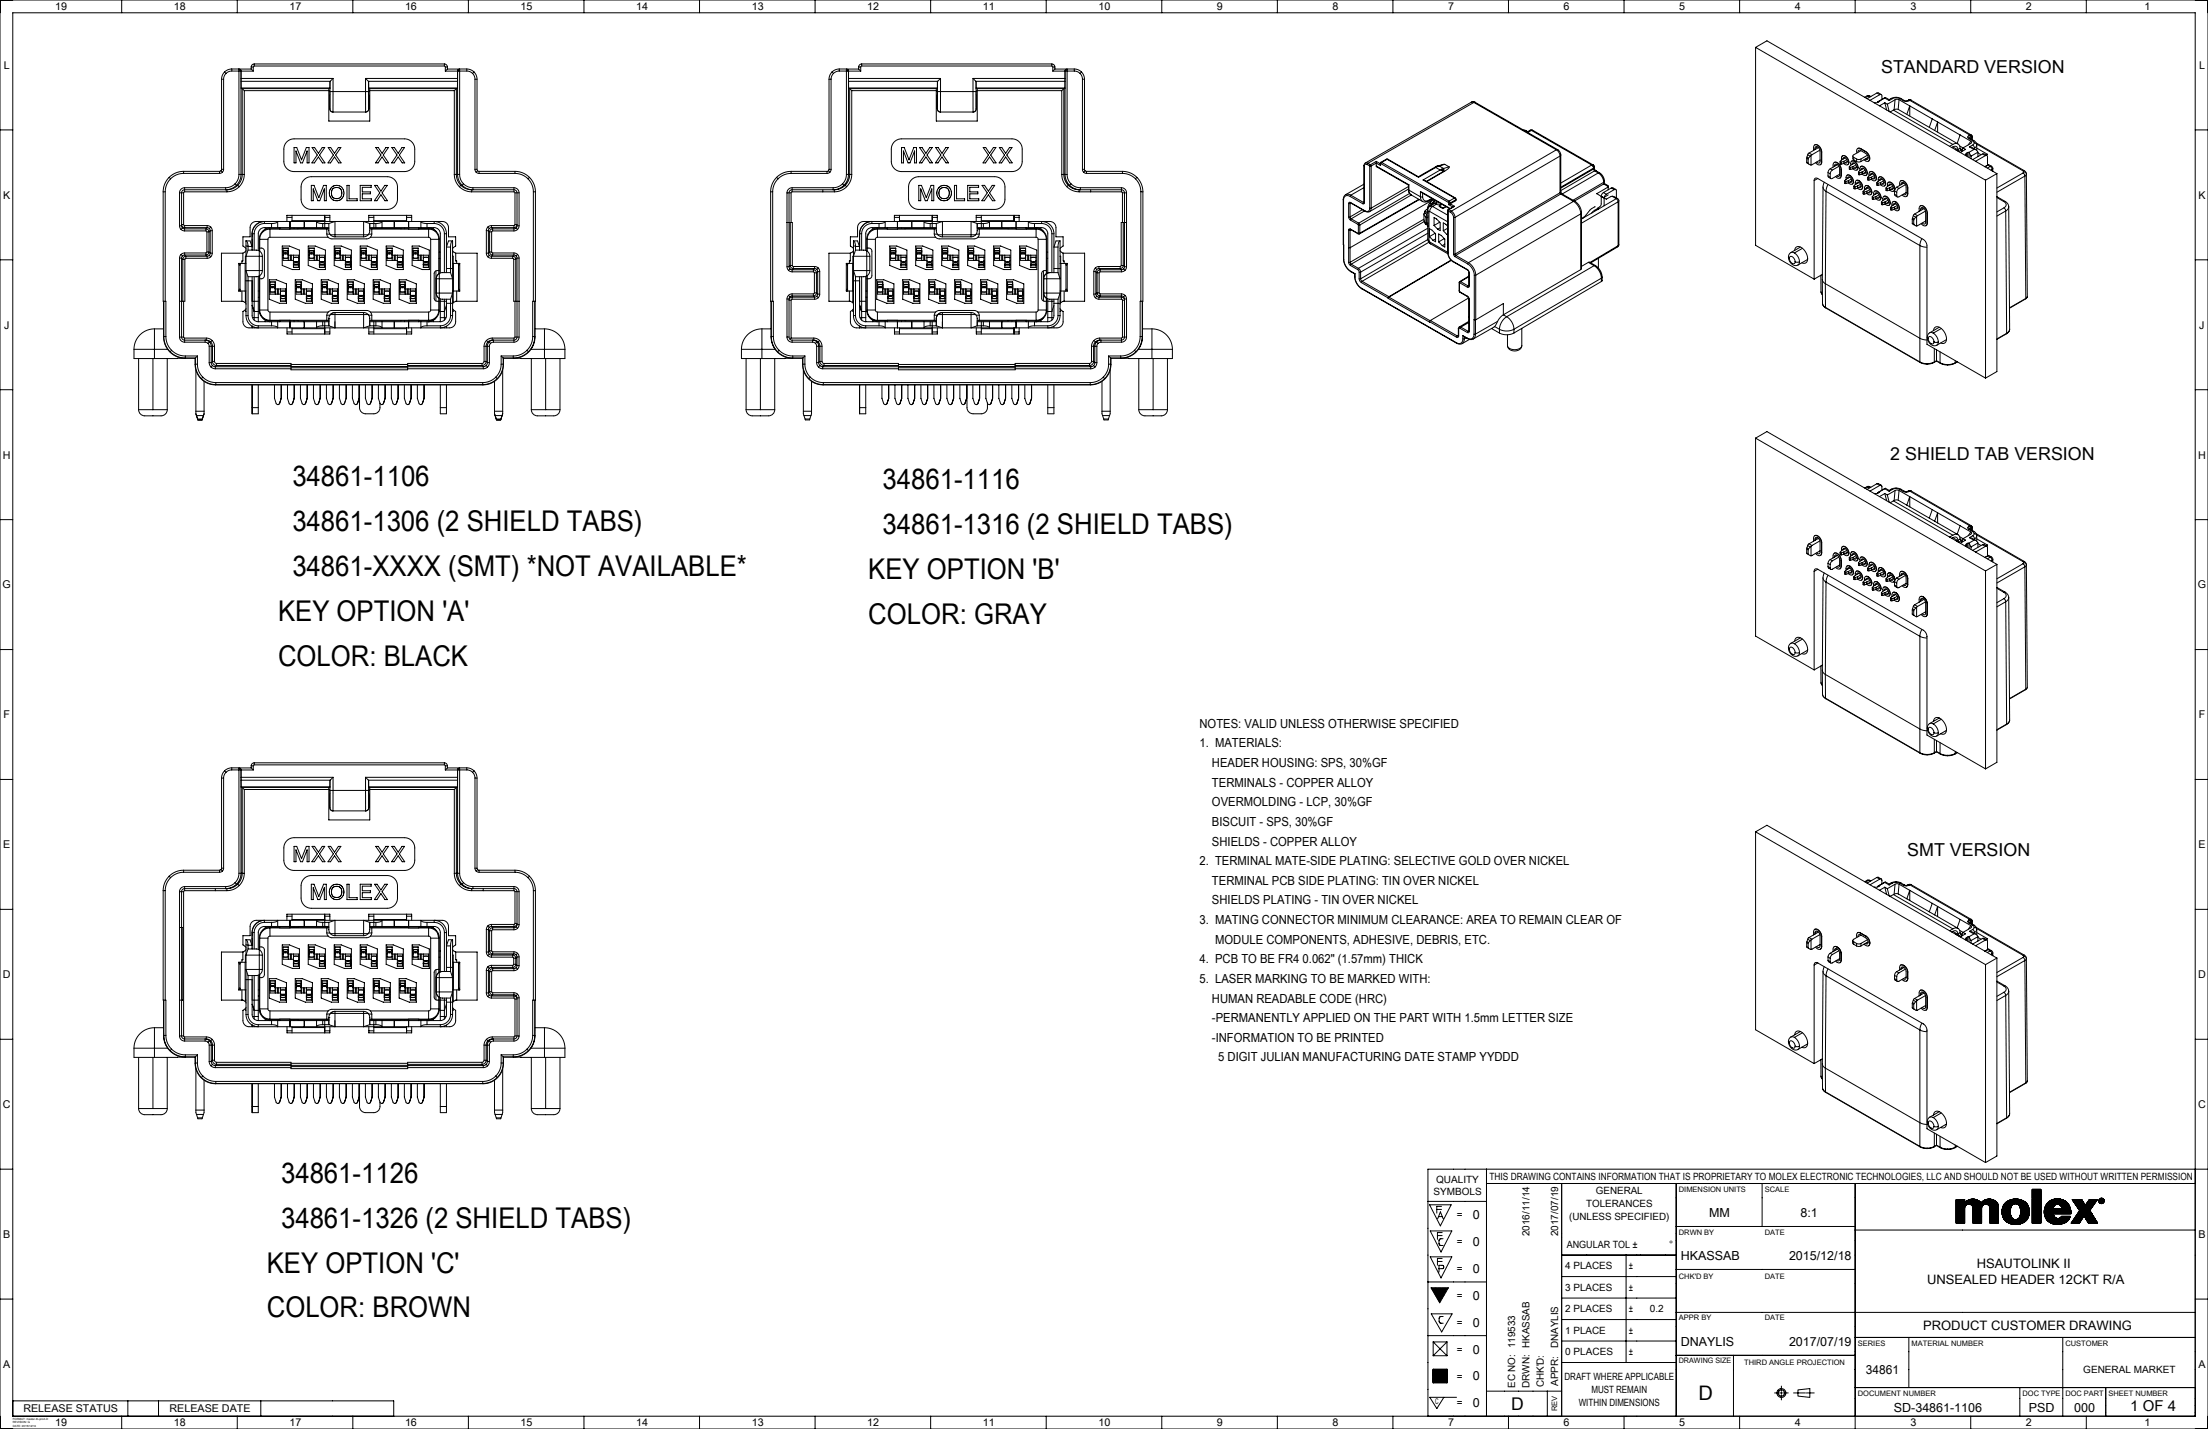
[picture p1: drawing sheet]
<svg xmlns="http://www.w3.org/2000/svg" width="864mm" height="559mm" viewBox="0 0 864 559" stroke-linecap="round" stroke-linejoin="round" font-family="sans-serif">
<defs><g id="words">
<g font-size="11.2">
<text x="114.3" y="190.2">34861-1106</text>
<text x="345.2" y="191.3">34861-1116</text>
<text x="114.3" y="207.7">34861-1306 (2 SHIELD TABS)</text>
<text x="345.2" y="208.8">34861-1316 (2 SHIELD TABS)</text>
<text x="114.3" y="225.2">34861-XXXX (SMT) *NOT AVAILABLE*</text>
<text x="339.6" y="226.4">KEY OPTION 'B'</text>
<text x="108.7" y="242.8">KEY OPTION 'A'</text>
<text x="339.6" y="243.9">COLOR: GRAY</text>
<text x="108.7" y="260.3">COLOR: BLACK</text>
<text x="109.9" y="462.5">34861-1126</text>
<text x="109.9" y="480.1">34861-1326 (2 SHIELD TABS)</text>
<text x="104.3" y="497.6">KEY OPTION 'C'</text>
<text x="104.3" y="515.1">COLOR: BROWN</text>
</g>
<text font-size="7.8" x="664.3" y="547.5">D</text>
<g font-size="7">
<text x="735.8" y="28.7">STANDARD VERSION</text>
<text x="739.3" y="180">2 SHIELD TAB VERSION</text>
<text x="746" y="334.9">SMT VERSION</text>
</g>
<text font-size="6.8" x="591.1" y="551.4">D</text>
<text font-size="5.9" x="833.2" y="551.7">1 OF 4</text>
<g font-size="5.1">
<text x="773.2" y="495.7">HSAUTOLINK II</text>
<text x="753.7" y="502.2">UNSEALED HEADER 12CKT R/A</text>
<text x="752.2" y="519.9">PRODUCT CUSTOMER DRAWING</text>
</g>
<g font-size="4.9">
<text x="469.1" y="284.6">NOTES: VALID UNLESS OTHERWISE SPECIFIED</text>
<text x="469.1" y="292.3">1. MATERIALS:</text>
<text x="474" y="300">HEADER HOUSING: SPS, 30%GF</text>
<text x="474" y="307.6">TERMINALS - COPPER ALLOY</text>
<text x="474" y="315.3">OVERMOLDING - LCP, 30%GF</text>
<text x="474" y="323">BISCUIT - SPS, 30%GF</text>
<text x="474" y="330.7">SHIELDS - COPPER ALLOY</text>
<text x="469.1" y="338.3">2. TERMINAL MATE-SIDE PLATING: SELECTIVE GOLD OVER NICKEL</text>
<text x="474" y="346">TERMINAL PCB SIDE PLATING: TIN OVER NICKEL</text>
<text x="474" y="353.7">SHIELDS PLATING - TIN OVER NICKEL</text>
<text x="469.1" y="361.3">3. MATING CONNECTOR MINIMUM CLEARANCE: AREA TO REMAIN CLEAR OF</text>
<text x="475.3" y="369">MODULE COMPONENTS, ADHESIVE, DEBRIS, ETC.</text>
<text x="469.1" y="376.7">4. PCB TO BE FR4 0.062&quot; (1.57mm) THICK</text>
<text x="469.1" y="384.4">5. LASER MARKING TO BE MARKED WITH:</text>
<text x="474" y="392">HUMAN READABLE CODE (HRC)</text>
<text x="474" y="399.7">-PERMANENTLY APPLIED ON THE PART WITH 1.5mm LETTER SIZE</text>
<text x="474" y="407.4">-INFORMATION TO BE PRINTED</text>
<text x="476.5" y="415.1">5 DIGIT JULIAN MANUFACTURING DATE STAMP YYDDD</text>
<text x="576" y="476.8">0</text>
<text x="668.5" y="475.8">MM</text>
<text x="704.2" y="475.8">8:1</text>
<text x="576" y="487.3">0</text>
<text x="576" y="497.8">0</text>
<text x="657.3" y="492.6">HKASSAB</text>
<text x="699.7" y="492.6">2015/12/18</text>
<text x="576" y="508.3">0</text>
<text x="576" y="518.8">0</text>
<text x="657.3" y="526.2">DNAYLIS</text>
<text x="699.7" y="526.2">2017/07/19</text>
<text x="576" y="529.3">0</text>
<text x="576" y="539.8">0</text>
<text x="729.8" y="537.4">34861</text>
<text x="576" y="550.3">0</text>
<text x="740.7" y="552.1">SD-34861-1106</text>
<text x="793.6" y="552.1">PSD</text>
<text x="811.3" y="552.1">000</text>
</g>
<g font-size="4.2">
<text x="21.6" y="4">19</text>
<text x="68" y="4">18</text>
<text x="113.2" y="4">17</text>
<text x="158.4" y="4">16</text>
<text x="203.6" y="4">15</text>
<text x="248.8" y="4">14</text>
<text x="294" y="4">13</text>
<text x="339.2" y="4">12</text>
<text x="384.4" y="4">11</text>
<text x="429.6" y="4">10</text>
<text x="476" y="4">9</text>
<text x="521.2" y="4">8</text>
<text x="566.4" y="4">7</text>
<text x="611.6" y="4">6</text>
<text x="656.8" y="4">5</text>
<text x="702" y="4">4</text>
<text x="747.2" y="4">3</text>
<text x="792.4" y="4">2</text>
<text x="838.8" y="4">1</text>
<text x="1.5" y="26.9">L</text>
<text x="860.1" y="26.9">L</text>
<text x="1.3" y="77.7">K</text>
<text x="859.9" y="77.7">K</text>
<text x="1.6" y="128.5">J</text>
<text x="860.2" y="128.5">J</text>
<text x="1.1" y="179.3">H</text>
<text x="859.7" y="179.3">H</text>
<text x="1" y="230.1">G</text>
<text x="859.6" y="230.1">G</text>
<text x="1.4" y="280.9">F</text>
<text x="860" y="280.9">F</text>
<text x="1.3" y="331.7">E</text>
<text x="859.9" y="331.7">E</text>
<text x="1.1" y="382.5">D</text>
<text x="859.7" y="382.5">D</text>
<text x="1.1" y="433.3">C</text>
<text x="859.7" y="433.3">C</text>
<text x="1.3" y="484.1">B</text>
<text x="859.9" y="484.1">B</text>
<text x="1.3" y="534.9">A</text>
<text x="859.9" y="534.9">A</text>
<text x="9.1" y="552.3">RELEASE STATUS</text>
<text x="21.6" y="557.8">19</text>
<text x="66.3" y="552.3">RELEASE DATE</text>
<text x="68" y="557.8">18</text>
<text x="113.2" y="557.8">17</text>
<text x="158.4" y="557.8">16</text>
<text x="203.6" y="557.8">15</text>
<text x="248.8" y="557.8">14</text>
<text x="294" y="557.8">13</text>
<text x="339.2" y="557.8">12</text>
<text x="384.4" y="557.8">11</text>
<text x="429.6" y="557.8">10</text>
<text x="476" y="557.8">9</text>
<text x="521.2" y="557.8">8</text>
<text x="566.4" y="557.8">7</text>
<text x="611.6" y="557.8">6</text>
<text x="656.8" y="557.8">5</text>
<text x="702" y="557.8">4</text>
<text x="747.2" y="557.8">3</text>
<text x="792.4" y="557.8">2</text>
<text x="838.8" y="557.8">1</text>
</g>
<g font-size="3.9">
<text x="582.6" y="461.4">THIS DRAWING CONTAINS INFORMATION THAT IS PROPRIETARY TO MOLEX ELECTRONIC TECHNOLOGIES, LLC AND SHOULD NOT BE USED WITHOUT WRITTEN PERMISSION</text>
<text x="560.7" y="467.4">SYMBOLS</text>
<text x="561.7" y="462.4">QUALITY</text>
<text x="624.2" y="467">GENERAL</text>
<text x="620.3" y="472">TOLERANCES</text>
<text x="569.8" y="476.4">=</text>
<text x="613.7" y="477">(UNLESS SPECIFIED)</text>
<text x="598.2" y="483.4" transform="rotate(-90 598.2 483.4)">2016/11/14</text>
<text x="609.4" y="483.4" transform="rotate(-90 609.4 483.4)">2017/07/19</text>
<text x="569.8" y="486.9">=</text>
<text x="612.8" y="488">ANGULAR TOL ±</text>
<text x="652.8" y="488">°</text>
<text x="569.8" y="497.5">=</text>
<text x="612.2" y="496.4">4 PLACES</text>
<text x="637" y="496.4">±</text>
<text x="569.8" y="508">=</text>
<text x="612.2" y="504.8">3 PLACES</text>
<text x="637" y="504.8">±</text>
<text x="612.2" y="513.2">2 PLACES</text>
<text x="637" y="513.2">±</text>
<text x="645.3" y="513.2">0.2</text>
<text x="569.8" y="518.4">=</text>
<text x="612.2" y="521.6">1 PLACE</text>
<text x="637" y="521.6">±</text>
<text x="609.4" y="527.2" transform="rotate(-90 609.4 527.2)">DNAYLIS</text>
<text x="569.8" y="528.9">=</text>
<text x="612.2" y="530">0 PLACES</text>
<text x="637" y="530">±</text>
<text x="569.8" y="539.4">=</text>
<text x="611.9" y="539.8">DRAFT WHERE APPLICABLE</text>
<text x="814.8" y="537">GENERAL MARKET</text>
<text x="592.6" y="542.8" transform="rotate(-90 592.6 542.8)">EC NO: 119533</text>
<text x="598.2" y="542.8" transform="rotate(-90 598.2 542.8)">DRWN: HKASSAB</text>
<text x="603.8" y="542.5" transform="rotate(-90 603.8 542.5)">CHK'D:</text>
<text x="609.4" y="542" transform="rotate(-90 609.4 542)">APPR:</text>
<text x="622.4" y="544.7">MUST REMAIN</text>
<text x="569.8" y="550">=</text>
<text x="617.5" y="549.7">WITHIN DIMENSIONS</text>
</g>
<text font-size="3.1" x="561.3" y="549.2">C</text>
<g font-size="2.9">
<text x="656.6" y="466">DIMENSION UNITS</text>
<text x="690.2" y="466">SCALE</text>
<text x="656.6" y="482.8">DRWN BY</text>
<text x="690.2" y="482.8">DATE</text>
<text x="656.6" y="500.3">CHK'D BY</text>
<text x="690.2" y="500.3">DATE</text>
<text x="656.6" y="516.4">APPR BY</text>
<text x="690.2" y="516.4">DATE</text>
<text x="726.6" y="526.2">SERIES</text>
<text x="747.6" y="526.1">MATERIAL NUMBER</text>
<text x="807.8" y="526.2">CUSTOMER</text>
<text x="656.6" y="533.2">DRAWING SIZE</text>
<text x="682.2" y="533.9">THIRD ANGLE PROJECTION</text>
<text x="726.7" y="545.8">DOCUMENT NUMBER</text>
<text x="791" y="545.8">DOC TYPE</text>
<text x="807.8" y="545.8">DOC PART</text>
<text x="824.7" y="545.8">SHEET NUMBER</text>
<text x="609.1" y="551.8" transform="rotate(-90 609.1 551.8)">REV</text>
</g>
<g font-size="1.1">
<text x="5" y="555.2">FORMAT: master-tb-prod-D</text>
<text x="5" y="556.6">REVISION: G</text>
<text x="5" y="558.1">DATE: 2015/12/14</text>
</g>
</g></defs>
<g fill="none" stroke="#000" stroke-width=".39">
<path d="M0 0h863.6v558.8h-863.6zM47.6 0v5M92.8 0v5M138 0v5M183.2 0v5M228.4 0v5M273.6 0v5M318.8 0v5M364 0v5M409.2 0v5M454.4 0v5M499.6 0v5"/>
<path d="M544.8 0v5M590 0v5M635.2 0v5M680.4 0v5M725.6 0v5M770.8 0v5M816 0v5M5 5h853.6v548.8h-853.6zM686.6 18.5v77.4l23 13.3M686.6 18.5l90 52M686.6 18.5l4.5-2.5 89.9 51.9M86.7 31h.8"/>
<path d="M86.7 31v35.2M87.5 31v35.2M87.8 28.2l-.9 1.3-.2 1.5M87.8 28.2l.6 .5M88.4 28.7l-.7 1.1-.2 1.2M90.7 27.8l-1.2 .2-1.1 .7M90.7 27h2.8M90.7 27l-1.5 .3-1.4 .9M90.7 27v.8M90.7 27.8h2.8M93.5 27.2l.4 .1M93.5 27.8h.5"/>
<path d="M93.5 27v.2M93.5 27.2v.6M93.5 27l.5 .2M93.5 27.8v40.4M93.6 27h4.6M93.9 27.3l.1 .5M94 27.8h.3M94 27.2l-.1 .1M94 27.2l.3 .6M94.3 27.8v40.4M94.3 27.8h.1M94.3 27.8h4.7"/>
<path d="M94.3 31.8h34.8M94.3 31.8v2.6M94.3 34.4v.2h34.7v-.2M94.3 34.4h34.7M94.7 34.6h.1M94.7 34.6l.8 .8M94.7 34.6v33.6M95.5 35.4v32.8M95.5 35.4h33.1M98.2 26.2h.8M98.2 27l.8 .8M98.2 26.2v.8"/>
<path d="M99 26.2v1.6M99.4 25l-.8 .4-.4 .8M99.4 25v.8M99.4 25.8l-.4 .4M99.4 25h74.4M99.4 25.8h74.4M128.6 35.3l.4 .5v6.8M128.6 35.3v12h16v-12M128.6 34.6v.7M129.1 35.8h1.2M129.1 35.8l-.1 6.8M129.1 32v3.8"/>
<path d="M129.1 32l-.1 2.4M129.1 31.8v.2M130.3 35.8l-.1 8M130.3 30.7h-36v1.1M130.3 30.7l-1.2 1.1M130.3 30.7v5.1M130.3 35.8h12.7M143 35.8v7.9a.92 .92 0 0 0 1.2-1.1M143 35.8h1.2M143 30.7h35.9v1.1M143 30.7l1.1 1.1M143 30.7v5.1"/>
<path d="M144.1 31.8l.1 .2M144.1 31.8h34.8M144.2 35.8v6.8M144.2 32v3.8M144.2 32v2.4M144.2 34.4v.2h34.7v-.2M144.2 34.4h34.7M144.6 34.6v.7M144.6 35.3l-.4 .5v6.8M144.6 35.4h33.1M173.8 25v.8M173.8 25l.8 .3 .4 .9"/>
<path d="M173.8 25.8l.4 .4M174.2 26.2h.8M174.2 26.2v1.6M174.2 27.8h4.7M175 27l-.8 .8M175 26.2v.8M175 27h4.6M177.7 35.4l.8-.8v33.6M177.7 35.4v32.8M178.9 31.8v2.6M179 27.8h.2M179 27.8v40.4"/>
<path d="M179 27.8h-.1M179.2 27.2l.1 .1M179.2 27.2l-.2 .6M179.2 27.2l-.3 .6M179.2 27.8h.6M179.3 27.3l-.1 .5M179.8 27.2l-.5 .1M179.8 27.2v.6M179.8 27v.2M179.8 27l-.6 .2M179.8 27.8v40.4M179.8 27h2.8"/>
<path d="M179.8 27.8h2.8M182.6 27l1.4 .3 1.4 .9M182.6 27v.8M182.6 27.8l1.1 .2 1.1 .7M184.8 28.7l.8 1.2 .2 1.1M185.4 28.2l.9 1.3 .3 1.5M185.4 28.2l-.6 .5M185.8 31h.8M185.8 31v35.2M186.6 31v35.2M324.3 31h.8M324.3 31v35.2"/>
<path d="M325.1 31v35.2M325.4 28.2l-.9 1.4-.2 1.4M325.4 28.2l.6 .5M326 28.7l-.7 1.1-.2 1.2M328.3 27l-1.5 .3-1.4 .9M328.3 27.8l-1.2 .2-1.1 .7M328.3 27v.8M328.3 27h2.8M328.3 27.8h2.8M331.1 27l.5 .2M331.1 27.8h.5M331.1 27v.2"/>
<path d="M331.1 27.2v.6M331.1 27.2l.4 .1M331.1 27.8v40.4M331.2 27h4.6M331.5 27.3l.1 .5M331.6 27.8h.3M331.6 27.2l.3 .6M331.6 27.2l-.1 .1M331.9 27.8v40.4M331.9 27.8h.1M331.9 27.8h4.7M331.9 31.8v2.6"/>
<path d="M331.9 31.8h34.8M331.9 34.4v.2h34.7v-.2M331.9 34.4h34.7M333.1 35.4l-.8-.8v33.6M333.1 35.4h33.1M333.1 35.4v32.8M335.8 26.2h.8M335.8 27l.8 .8M335.8 26.2v.8M336.6 26.2v1.6M337 25l-.9 .4-.3 .8M337 25v.8"/>
<path d="M337 25.8l-.4 .4M337 25h74.4M337 25.8h74.4M366.2 35.3l.4 .5v6.8M366.2 35.3v12h16v-12M366.2 34.6v.7M366.7 35.8h1.2M366.7 35.8l-.1 6.8M366.7 32l-.1 2.4M366.7 32v3.8M366.7 31.8v.2M367.9 35.8l-.1 8"/>
<path d="M367.9 30.7h-36v1.1M367.9 30.7l-1.2 1.1M367.9 35.8h12.7M367.9 30.7v5.1M380.6 35.8v7.9a.92 .92 0 0 0 1.2-1.1M380.6 35.8h1.2M380.6 30.7h35.9v1.1M380.6 30.7l1.1 1.1M380.6 30.7v5.1M381.7 31.8l.1 .2M381.7 31.8h34.8M381.8 35.8v6.8"/>
<path d="M381.8 32v2.4M381.8 32v3.8M381.8 34.4v.2h34.7v-.2M381.8 34.4h34.7M382.2 34.6v.7M382.2 35.3l-.4 .5v6.8M382.2 35.4h33.1M411.4 25l.9 .4 .3 .8M411.4 25v.8M411.4 25.8l.4 .4M411.8 26.2h.8M411.8 27.8h4.7"/>
<path d="M411.8 26.2v1.6M412.6 27l-.8 .8M412.6 27h4.6M412.6 26.2v.8M415.3 35.4l.8-.8v33.6M415.3 35.4v32.8M416.5 31.8v2.6M416.6 27.8h.2M416.6 27.8v40.4M416.6 27.8h-.1M416.8 27.2l-.2 .6M416.8 27.2l-.3 .6"/>
<path d="M416.8 27.2l.1 .1M416.8 27.8h.6M416.9 27.3l-.1 .5M417.4 27l-.6 .2M417.4 27.2v.6M417.4 27v.2M417.4 27.2l-.5 .1M417.4 27h2.8M417.4 27.8v40.4M417.4 27.8h2.8M420.2 27l1.4 .3 1.4 .9M420.2 27.8l1.1 .2 1.1 .7"/>
<path d="M420.2 27v.8M422.4 28.7l.8 1.2 .2 1.1M423 28.2l.9 1.3 .3 1.5M423 28.2l-.6 .5M423.4 31h.8M423.4 31v35.2M424.2 31v35.2M575.5 40l.7-.2 .8 .2M575.5 40l1 .1M575.5 40l-41.5 23.7M730.3 37.5h1M730.3 37.5h.5"/>
<path d="M730.3 37.5l-1 .5M730.8 37.5l.6 .4M730.8 37.5l-1.2 .7M731.3 37.5h-.5M731.3 37.5l.4 .3M734.1 36.4l.5-.1 1.2 .7M734.1 36.4l-3.8 2.2M734.1 36.4l1.1 .6M734.3 39.9v.2M735.1 39.5v.2M735.1 39.5l-.8 .4M735.1 39.7l-1.8 .5"/>
<path d="M735.2 37l.8 .2 .1 1.7M735.2 37l-3.8 2.2M737.1 38.3l.3-.2zM737.1 38.3l-2.8 1.6M737.1 38.3l-.1 .1M737.1 38.3l1.8 1M737.4 38.1l1.5 .9v.3M739.7 38.5l-.8 .5M739.7 38.5l.5 .1M740.2 38.6l-1.3 .7M741.2 39l-3 1.8M741.2 39l-.4 3.9"/>
<path d="M741.6 38.1l-1.9 .4M741.6 38.1l1.9 .4M741.6 38.2l-1.4 .4M741.6 38.2l1.4 .4M741.6 38.1v.1M742.8 39h-1.6M742.8 39l15 8.7M742.8 39l-.4 3.8M743 38.6l1.4 .8M743.5 38.5l1.4 .8M743.5 38.5l-.5 .1M744.4 39.4l1.1 .3"/>
<path d="M744.9 39.3l-.5 .1M744.9 39.3l.6 .2M745.5 39.5v.2M746.2 39.3l-.7 .2M746.2 39.3l.5 .1M746.4 39.2l-.2 .1M746.4 39.2h.5M746.6 39.1l.8 .1M746.6 39.1l-.2 .1M746.7 39.4l-1.2 .3M746.9 39.2l-.2 .2M746.9 39.2l23.5 13.6"/>
<path d="M747.4 39.2h-.5M747.4 39.2l23.5 13.5M0 50.8h5M112.2 55.5a4 4 0 0 1 2.8-1.2h43.2a4 4 0 0 1 4 4v4.8a4 4 0 0 1-4 4h-43.2a4 4 0 0 1-4-4v-4.8a4 4 0 0 1 1.2-2.8zM115 57.7h1.1l1.8 4.8 1.9-4.8h1.1v6h-.8v-4.7l-1.8 4.7h-.7l-1.8-4.7v4.7h-.8zM122.1 57.7h.9l1.5 2.2 1.5-2.2h1l-2 2.9 2.1 3.1h-1l-1.6-2.3-1.5 2.3h-1l2.1-3.1zM128.4 57.7h.9l1.5 2.2 1.5-2.2h1l-2 2.9 2.1 3.1h-1l-1.6-2.3-1.5 2.3h-1l2.1-3.1zM129 42.6l.4 .9 .8 .3M129 42.6h.1M144.2 42.6h.1M144.2 42.6l-.2 .7-.8 .5h-13M147 57.7h.9l1.5 2.2 1.5-2.2h1l-2 2.9 2.1 3.1h-1l-1.6-2.3-1.5 2.3h-1l2.1-3.1z"/>
<path d="M153.3 57.7h.9l1.5 2.2 1.5-2.2h1l-2 2.9 2.1 3.1h-1l-1.6-2.3-1.5 2.3h-1l2.1-3.1zM349.8 55.5a4 4 0 0 1 2.8-1.2h43.2a4 4 0 0 1 4 4v4.8a4 4 0 0 1-4 4h-43.2a4 4 0 0 1-4-4v-4.8a4 4 0 0 1 1.2-2.8zM352.6 57.7h1.1l1.8 4.8 1.9-4.8h1.1v6h-.8v-4.7l-1.8 4.7h-.7l-1.8-4.7v4.7h-.8zM359.7 57.7h.9l1.5 2.2 1.5-2.2h1l-2 2.9 2.1 3.1h-1l-1.6-2.3-1.5 2.3h-1l2.1-3.1zM366 57.7h.9l1.5 2.2 1.5-2.2h1l-2 2.9 2.1 3.1h-1l-1.6-2.3-1.5 2.3h-1l2.1-3.1zM366.6 42.6l.4 .9 .8 .3M366.6 42.6h.1M381.8 42.6h.1M381.8 42.6l-.2 .7-.8 .5h-13M384.6 57.7h.9l1.5 2.2 1.5-2.2h1l-2 2.9 2.1 3.1h-1l-1.6-2.3-1.5 2.3h-1l2.1-3.1zM390.9 57.7h.9l1.5 2.2 1.5-2.2h1l-2 2.9 2.1 3.1h-1l-1.6-2.3-1.5 2.3h-1l2.1-3.1zM576.5 40.1l-41.5 23.7"/>
<path d="M576.5 40.1l32.2 18.5M577 40l-.5 .1M577 40h.1M577 40l32.2 18.5M595.7 50.8l1.2 .3M596.2 51l.2 .2M596.4 51.2h.1M596.9 51.1l-.5 .1M596.9 51.1h.1M596.9 51.1l.6 .4M598.5 50.9l.5 .1M598.5 50.9h1"/>
<path d="M598.5 50.9l-1.3 .8M599 51l23.6 13.5M599 51l-1.5 .8M599.5 50.9l-.5 .1M599.5 50.9l23.6 13.6M608.7 58.6l1 1 .5 1.4M608.7 58.6l-41 24M609.2 58.5l-.5 .1M609.2 58.5l.9 .9 .3 1.2M609.2 58.5h.1M707.6 59.9l-.6 .6M707.6 59.9l1.1 .6"/>
<path d="M709.3 58.8v-1.1a1.1 1.1 0 0 1 .9-1.2 1.1 1.1 0 0 1 1.3 .8l.7 1 .2 1.2M709.8 56.7a2.49 2.49 0 0 1 2.7 2.7M709.9 58a.78 .78 0 0 1 .8-.7 .78 .78 0 0 1 .7 .7l.5 1v4.1a.7 .7 0 0 1-.6 .7 .7 .7 0 0 1-.8-.4M709.9 58v.5M710.9 57.4l-1 .6M711.2 57.7l-3.6 2.2M711.8 58.7l-3.1 1.8M712.4 59.5v3.9M712.5 59.4v4M712.5 59.4l-.1 .1M726.6 58.1l.6-.2 .5 .3M726.7 59.6l.2-.7 .5-.2 2.3 1.3a1.41 1.41 0 0 1 .5 2.4l-.5-.1"/>
<path d="M727.7 58.2a1.1 1.1 0 0 0-1.4 .2 1.1 1.1 0 0 0 0 1.4M727.7 58.2l2.1 1.1M727.9 58.9l-3.1 1.8-.1 .4 .3 .4M729.8 59.3h-.1a2.52 2.52 0 0 1 1 3.8h-.7l-1-.6M729.8 59.3a2.55 2.55 0 0 1 1 3.7M733 40.1l.3 .1M733.3 40.2l-.1 .1M737.2 40.2l1 .6M737.2 40.2l-2.1 1.2M737.2 40.2l.7 2.8M738.2 40.8l.7 2.8M739 43.7h.4"/>
<path d="M740.6 43.1l.9-.4 1.1 .2 23.2 13.4M740.6 43.1l-1.3 .7M740.6 43.1l23.2 13.4M745.8 44.7l1.1-3.3v4M755.7 46.5l-1.1 3.3M757.8 47.7v4M757.8 47.7l13 7.5M757.8 47.7l-1.1 3.3M763.8 57.5l2 1.1M763.8 56.5a1.7 1.7 0 0 1 1.9-.3 1.7 1.7 0 0 1 .9 1.8M763.8 57.5a1.19 1.19 0 0 1 1.3-.2 1.19 1.19 0 0 1 .7 1.1M763.8 56.5l-1.3 .7"/>
<path d="M763.8 57.5l-.4 .2M764.8 58.5l.8 .4M765.4 58.8l.3 .3M765.8 58.4v.2M765.8 58.6l.1 .2M765.9 58.8l.2 .4M765.9 58.8v.4M766.1 59.2l.1 .1M766.5 57.1l1.3 .7M766.6 58l.4 .7M766.6 58l-.8 .4M766.6 52.8l-1.1 3.3"/>
<path d="M766.7 58.1l.8 .5M767 58.7l.3 .3M767 58.7l-.9 .5M767.8 57.9l1 .5-2.1 1.2M767.8 57.9l-.6 1.4M769.1 59.9l-.3 .8M769.1 59.9v1.1M769.6 59.6v1.7M769.6 59.6l-.5 .3M769.7 53.6l.7 .2 .3 .6 .2-.2M769.7 53.6l.4 .7M770.1 59.6h-.5"/>
<path d="M770.1 59.6l.1 .1M770.1 53l-.4 .6M770.1 54.3l.5-.1 1.5 .8M770.1 53l.8 1.2M770.1 54.3l1.5 .8M770.2 59.7v1.9M770.2 59.7l.7 1.4M770.3 57.4l2.5 1.1M770.3 57.4l1.7 1.1M770.4 52.8l.5 .5M770.4 52.8l-.3 .2M770.8 55.2l.3 .4-.1 .4-3.2 1.9"/>
<path d="M770.8 55.2l-1 1.5M770.9 54.2v.1M770.9 53.3l.2 .7M770.9 52.7l-.5 .1M770.9 52.7l.3 .4M771 52.8l.4 .7M771.1 54v.5M771.1 54l-.2 .2M771.2 53.1l-.3 .2M771.2 53.1l.2 .5M771.4 53.6l-.3 .4M771.4 53.6v1.1"/>
<path d="M771.6 55.1l.5 .8M771.6 56.7l.7 1.2M771.6 56.7l-1.3 .7M772 58.5l.8 .1 .8 .9M772 58.5l-1.9 1.1M772.1 55l-.5 .1M772.1 55l.7 .7 .3 .8M772.1 55.9l-.5 .8M772.1 55.9l.8 .2 .2 .6M772.3 57.9l-.3 .2M772.3 57.9v.3M772.9 55.9l18.9 10.9"/>
<path d="M773.1 56.3l18.2 10.5M773.1 56.7l-.2 .7-.6 .5M773.1 56.7l.1 2.2M773.2 57.9l4.2 2.5M773.6 59.5l-2.7 1.6M773.6 59.5v1.7M773.6 59.8l1.2 .7M858.6 50.8h5M63.8 75v42.8h.8M63.8 75h.8M64.6 75v42.8M66.2 69.4a8 8 0 0 0-2.4 5.6"/>
<path d="M66.2 69.4l.5 .5M66.7 69.9a7.2 7.2 0 0 0-2.1 5.1M70.2 75.4h.8M70.2 75.4v12.9M71 75.4h.8M71 75.4v12.9M71.8 75.4v12.4M71.8 67.8a7.2 7.2 0 0 0-5.1 2.1M71.8 67a8 8 0 0 0-5.6 2.4M71.8 67v.8M71.8 67h14.1M71.8 67.8h14.1"/>
<path d="M72.2 74.2v.8M72.2 73.4a2 2 0 0 0-2 2M72.2 75l-.4 .4M72.2 74.2a1.2 1.2 0 0 0-1.2 1.2M72.2 73.4v.8M72.2 74.2h16.5M72.2 75h16.5M72.2 73.4h16.1M85.9 67v.8M86.4 66.8l-.5 .2M86.4 66.8l.6 .5M86.7 66.2l-.3 .6"/>
<path d="M86.7 66.2h.8M87 67.3l-1.1 .5M87.5 66.2l-.5 1.1M88.7 74.2v.8M91.9 71.9l-1.7 1.1-1.9 .4M91.9 71.9l.6 .6M92.5 72.5a4.6 4.6 0 0 1-4.2 1.5v-.6M93 72.4l-2 1.4-2.3 .4M93 72.4l.6 .6M93.5 68.2l-.5 2.1-1.1 1.6M93.5 68.2h.8M93.6 73a6.8 6.8 0 0 1-4.9 2"/>
<path d="M94.3 68.2a6 6 0 0 1-1.8 4.3M94.3 68.2h.4M94.7 68.2a6 6 0 0 1-1.7 4.2M94.7 68.2h.8M95.5 68.2a6.8 6.8 0 0 1-1.9 4.8M118.9 70.3a4 4 0 0 1 2.9-1.2h29.7a4 4 0 0 1 4 4v4.8a4 4 0 0 1-4 4h-29.7a4 4 0 0 1-4-4v-4.8a4 4 0 0 1 1.1-2.8zM121.8 72.5h1l1.9 4.8 1.9-4.8h1v6h-.7v-4.7l-1.8 4.7h-.8l-1.8-4.7v4.7h-.7zM129.7 73.2a2.91 2.91 0 0 1 4.2 .5 2.91 2.91 0 0 1-.7 4.2 2.91 2.91 0 0 1-4.1-1l-.2-2.2zM130.3 73.7a2.16 2.16 0 0 1 2.9 .4 2.16 2.16 0 0 1-.2 2.9 2.16 2.16 0 0 1-2.9 .1 2.8 2.8 0 0 1 .2-3.4zM135.7 72.5h.8v5.2h3.2v.8h-4zM140.9 72.5h4.3v.7h-3.5v1.8h3.2v.8h-3.2v1.9h3.5v.8h-4.3zM146.5 72.5h1l1.5 2.2 1.5-2.2h1l-2.1 2.9 2.1 3.1h-.9l-1.6-2.3-1.6 2.3h-1l2.1-3.1z"/>
<path d="M177.7 68.2h.8M177.7 68.2a6.8 6.8 0 0 0 2 4.8M178.5 68.2a6 6 0 0 0 1.7 4.2M178.5 68.2h.5M179 68.2a6 6 0 0 0 1.7 4.3M179 68.2h.8M179.7 73a6.8 6.8 0 0 0 4.8 2M179.8 68.2l.4 2.1 1.1 1.6M180.2 72.4l2.1 1.4 2.2 .4M180.2 72.4l-.5 .6M180.7 72.5a4.3 4.3 0 0 0 4.3 1.5v-.6M181.3 71.9l1.7 1.1 2 .4"/>
<path d="M181.3 71.9l-.6 .6M184.5 74.2v.8M184.5 74.2h16.5M184.5 75h16.5M185 73.4h16M185.8 66.2h.8M185.8 66.2l.4 1.1M186.2 67.3l1.2 .5M186.6 66.2l.2 .6M186.8 66.8l.6 .2M186.8 66.8l-.6 .5M187.4 67v.8"/>
<path d="M187.4 67h14M187.4 67.8h14M201 74.2v.8M201 73.4a2 2 0 0 1 2 2M201 75l.4 .4M201 74.2a1.2 1.2 0 0 1 1.2 1.2M201 73.4v.8M201.4 67a8 8 0 0 1 5.7 2.4M201.4 67v.8M201.4 67.8a7.2 7.2 0 0 1 5.1 2.1M201.4 75.4h.8M201.4 75.4v12.4"/>
<path d="M202.2 75.4h.8M202.2 75.4v12.9M203 75.4v12.9M206.5 69.9l1.6 2.4 .5 2.7M207.1 69.4a8 8 0 0 1 2.3 5.6M207.1 69.4l-.6 .5M208.6 75h.8M208.6 75v42.8M209.4 75v42.8h-.8M301.4 75v42.8h.8M301.4 75h.8M302.2 75v42.8"/>
<path d="M303.8 69.4a8 8 0 0 0-2.4 5.6M303.8 69.4l.5 .5M304.3 69.9a7.2 7.2 0 0 0-2.1 5.1M307.8 75.4h.8M307.8 75.4v28.9M308.6 75.4h.8M308.6 75.4v28.9M309.4 75.4v11.6M309.4 67a8 8 0 0 0-5.6 2.4M309.4 67.8l-2.7 .5-2.4 1.6M309.4 67v.8M309.4 67h14.1"/>
<path d="M309.4 67.8h14.1M309.8 75l-.4 .4M309.8 74.2v.8M309.8 74.2a1.2 1.2 0 0 0-1.2 1.2M309.8 73.4a2 2 0 0 0-2 2M309.8 73.4v.8M309.8 74.2h16.5M309.8 75h16.5M309.8 73.4h16.1M321.8 74.2v.8M323.5 67v.8M324 66.8l-.5 .2"/>
<path d="M324 66.8l.6 .5M324.3 66.2h.8M324.3 66.2l-.3 .6M324.6 67.3l-1.1 .5M325.1 66.2l-.5 1.1M326.3 74.2v.8M329.5 71.9l-1.7 1.1-1.9 .4M329.5 71.9l.6 .6M330.1 72.5a4.6 4.6 0 0 1-4.2 1.5v-.6M330.6 72.4l-2 1.4-2.3 .4M330.6 72.4l.5 .6M331.1 68.2l-.5 2.1-1.1 1.6"/>
<path d="M331.1 68.2h.8M331.1 73a6.8 6.8 0 0 1-4.8 2M331.9 68.2a6 6 0 0 1-1.8 4.3M331.9 68.2h.4M332.3 68.2h.8M332.3 68.2a6 6 0 0 1-1.7 4.2M333.1 68.2a6.8 6.8 0 0 1-2 4.8M356.5 70.3a4 4 0 0 1 2.9-1.2h29.7a4 4 0 0 1 4 4v4.8a4 4 0 0 1-4 4h-29.7a4 4 0 0 1-4-4v-4.8a4 4 0 0 1 1.1-2.8zM359.4 72.5h1l1.9 4.8 1.9-4.8h1v6h-.7v-4.7l-1.8 4.7h-.8l-1.8-4.7v4.7h-.7zM367.9 73.7a2.16 2.16 0 0 1 2.9 .4 2.16 2.16 0 0 1-.2 2.9 2.16 2.16 0 0 1-2.9 .1 2.8 2.8 0 0 1 .2-3.4zM373.3 72.5h.8v5.2h3.2v.8h-4zM378.5 72.5h4.3v.7h-3.5v1.8h3.2v.8h-3.2v1.9h3.5v.8h-4.3z"/>
<path d="M384.1 72.5h1l1.5 2.2 1.5-2.2h1l-2.1 2.9 2.1 3.1h-.9l-1.6-2.3-1.6 2.3h-1l2.1-3.1zM415.3 68.2h.8M415.3 68.2a6.8 6.8 0 0 0 2 4.8M416.1 68.2a6 6 0 0 0 1.7 4.2M416.1 68.2h.5M416.6 68.2a6 6 0 0 0 1.7 4.3M416.6 68.2h.8M417.3 73a6.8 6.8 0 0 0 4.8 2M417.4 68.2l.4 2.1 1.1 1.6M417.8 72.4l2.1 1.4 2.2 .4M417.8 72.4l-.5 .6M418.3 72.5a4.6 4.6 0 0 0 4.3 1.5v-.6"/>
<path d="M418.9 71.9l1.7 1.1 2 .4M418.9 71.9l-.6 .6M422.1 74.2v.8M422.1 74.2h16.5M422.1 75h16.5M422.6 73.4h16M423.4 66.2h.8M423.4 66.2l.4 1.1M423.8 67.3l1.2 .5M424.2 66.2l.2 .6M424.4 66.8l.6 .2M424.4 66.8l-.6 .5"/>
<path d="M425 67v.8M425 67h14M425 67.8h14M426.6 74.2v.8M438.6 75l.4 .4M438.6 74.2v.8M438.6 74.2a1.2 1.2 0 0 1 1.2 1.2M438.6 73.4a2 2 0 0 1 2 2M438.6 73.4v.8M439 67a8 8 0 0 1 5.7 2.4M439 67.8a7.2 7.2 0 0 1 5.1 2.1M439 67v.8"/>
<path d="M439 75.4h.8M439 75.4v11.6M439.8 75.4h.8M439.8 75.4v28.9M440.6 75.4v28.9M444.1 69.9a7.2 7.2 0 0 1 2.1 5.1M444.7 69.4a8 8 0 0 1 2.3 5.6M444.7 69.4l-.6 .5M446.2 75h.8M446.2 75v42.8M447 75v42.8h-.8M525.4 78.1l.1 .2"/>
<path d="M525.4 78.1l.2 23.3M525.5 78.3v23M526.3 76.1l-.7 .8-.2 1.2M526.3 76.1l1-.2 1 .4M527.5 79.6v5.2M528 79.6h-.5M528 79.6v5.2M528.1 76.8h-.1a1.55 1.55 0 0 0-1.8-.2 1.55 1.55 0 0 0-.7 1.7M528.1 76.8l4.9 2.9M528.2 79.2l.1 .2M528.2 79.2l-.5-.1-.2 .5M528.2 79.2l5.7 3.2"/>
<path d="M528.3 79.4l-.3 .2M528.3 79.4l5.7 3.2M528.3 76.3l-.2 .5M528.3 76.3l5 2.9M528.4 79.4l-.4 .2M533.3 79.2h.2M533.3 79.2l-.3 .5M533.5 79.2h.1M533.5 64.8l.1 .2M533.5 79.2l.1 .1M533.5 64.8v14.4M533.5 72l-7.2 4.1"/>
<path d="M533.5 79.1l-.2 .1M533.5 73.4l-5.2 2.9M533.6 79.3l-.2 .4h-.4M533.6 65v14.3M534 63.7l-.5 1.1M534 63.7l1 .1M534.7 64.3a.69 .69 0 0 0-.8 0 .69 .69 0 0 0-.3 .7M534.7 64.3l1 .6M535 63.8l1 .6M535 63.8l-.3 .5M535.7 64.9v16.5M535.7 64.9l.3 .1"/>
<path d="M535.8 64.6l-.1 .3M535.8 64.6l.2 .1M536 64.4l.2 .2M536 64.4l-.2 .2M536 64.7v.3M536.2 64.6l.1 .3M536.2 64.6l-.2 .1M536.3 64.9v16.5M536.3 64.9l-.3 .1M538.3 64.9l12.6 7.5M538.3 63.8h.1M538.3 63.1v.7"/>
<path d="M538.3 63.1l-2.3 1.3M538.3 63.8l1.7 .9M538.3 63.8l-2 1.1M538.3 63.1l1.6 .9M538.3 63.8v1.1M538.3 64.9l12.8 7.4M539.9 63.9l.1 .2M539.9 63.9l.1 .8M540 64.1v.6M540.1 63.5l-.2 .4M540.1 63.5h.3M540.1 64l-.1 .1"/>
<path d="M540.1 64l26.4 15.1M540.4 63.5l-.3 .5M540.4 63.5l26.4 15.2M542.2 62.3h.3M542.2 62.3l-2.1 1.2M542.2 62.3h.6M542.5 62.3l-2.1 1.2M542.5 62.3l12.3 7M542.8 62.3h-.3M542.8 62.3l12 6.8M550.9 74.1l.2 1.3 .8 .8M550.9 74.1l.2 .3"/>
<path d="M550.9 74l-15.2 8.8M550.9 72.4v1.7M550.9 72.9l-14.6 8.5M551.1 74.4l.1 .9 .7 .9M551.1 72.3l-.2 .1M551.1 72.3v2.1M551.1 74.4l4.5 2.5M551.3 75.7l-19.9 11.6M551.9 76.2h.1M551.9 76.2l4.5 2.6M552 76.2l-20.1 11.8M554.8 69.1v.2"/>
<path d="M554.9 77.9l-23 13.3M555.1 78l-23.4 13.5M555.6 74.9l11.4 6.7M555.6 76.9l.2 1.2 .6 .7M555.6 74.9l11.6 6.6M555.6 74.9v2M556.4 78.8h.1M556.4 76.9h-.8M556.4 76.9a1.49 1.49 0 0 0 .7 1.6 1.49 1.49 0 0 0 1.7-.2M556.4 75.5v1.4M556.6 70.4l12.6 7M556.6 70.4l12.3 7"/>
<path d="M558.7 78.6a2.31 2.31 0 0 1-2.3 .2M558.8 78.3l-.1 .3M559.1 79.5l-.6 1.5M559.1 79.5l.3 .2M559.1 79.5h.1M559.4 79.3l-.3 .2M559.6 78.8l-.2 1.8M559.8 78.5l-31.8 18.4h-.5M560 79.8v.4M560 77.6l-1.2 .7M560.2 77.7l-1.5 .9M560.3 77.8l-.7 1"/>
<path d="M560.8 79.3l-.8 .5M560.8 78.7l-.7-.2-.5 .3M560.8 79.3h-.6l-.2 .5M560.8 79.3l1 .6M560.8 78.7l1 .5M561.2 79.5l-1.9 1.1M561.2 78.3l-.4 .4M561.5 65.3v.2M561.5 65.3l-6.7 3.8M561.5 65.3h.1M561.5 65.5l-6.7 3.8M561.5 65.5l1.8 1"/>
<path d="M561.8 79.9l-1.5 .8M561.8 79.2l1.1 .1M561.8 79.2v.7M561.9 65.1l-.4 .2M561.9 65.1h.3M562.1 65l-.6 .3M562.1 65l-.2 .1M562.2 65.1l-.7 .4M562.3 64.9l-.2 .1M562.9 64.9l-.7 .2M562.9 64.9h-.6M562.9 64.9l1.7 1"/>
<path d="M563.3 66.5l.7 .2M563.3 66.5l-6.7 3.9M563.5 79.9l-.8 .2-.9-.2M563.5 79.6v.3M563.7 79.7l-.2 .2M564 66.1l-.7 .4M564 66.1l.2 .3M564 66.7l.5 .4M564 79.9l-1.1 .6M564.2 66.4l-.2 .3M564.2 66.4h.5M564.5 67.1l-6.6 3.8"/>
<path d="M564.6 65.9l.1 .5M564.6 65.9l-.6 .2M564.7 66.4l-.2 .7M565 66.9l-7 4.1M565 66.9l-.5 .2M565.1 64.3l-2.8 .6M565.1 64.3l-2.2 .6M565.1 64.3l1.7 .9M566.5 79.1l.2 .3M566.7 79.4v.6M566.8 65.2l-.3 .7-1.5 1M566.8 65.2l-2.2 .7"/>
<path d="M566.8 78.7l-.3 .4M566.8 78.7l.4 .7M567.2 79.7l-.5 .3M567.2 79.4h-.5M567.2 79.7l1.7 1M567.2 79.4v.3M568.9 77.4l.4 .8M568.9 77.4l-2.1 1.3M569.2 77.4l.3 .5M569.2 77.4h-.3M569.3 78.5l-2.1 1.2M569.3 78.2v.3"/>
<path d="M569.3 78.2l-2.1 1.2M569.5 77.9l-.2 .3M569.5 77.9l-.2 .6M610.2 61v14.4M610.2 75.4l.2 .5M610.2 61l-41.1 24M610.2 75.4l-41.1 24M610.4 75.9l-41 24M610.4 75.9l5 2.8M610.4 60.6l-.2 .4M610.4 60.6h.1M610.4 60.6v14.4"/>
<path d="M610.4 75h.1M610.4 75l-.2 .4M610.4 75l.5 .8M610.9 75.8l-.5 .1M610.9 75.8l5 2.9M615.4 78.7a6.2 6.2 0 0 1 2.9 4.9M615.4 78.7l-41 24M615.9 78.7h-.5M615.9 78.7h.1M615.9 78.7l1.9 2 .8 2.5M622.6 64.5l.5 .6M622.6 64.5l-12.2 7.1"/>
<path d="M623.1 64.5h-.5M623.1 64.5h.1M623.1 64.5l.3 .4M623.1 64.5l.5 .8M623.1 65.1l.2 .7M623.3 65.8v.3M623.3 66.1l.4 .7M623.3 66.1l-12.9 7.5M623.3 65.8l-12.9 7.4M623.4 64.9l.2 .4M623.4 64.9l-.3 .2M623.6 65.3h.1"/>
<path d="M623.6 65.7h.1M623.6 65.3v.4M623.6 65.7l-.3 .4M623.6 65.3l-.3 .5M623.6 65.7l.6 1.1M623.7 66.8l1.4 .8M623.7 66.8l-13.3 7.7M624.2 66.8h-.5M624.2 66.8h.1M624.2 66.8l1.4 .8M625.1 67.6a4.7 4.7 0 0 1 2.1 3.7M625.1 67.6l-14.1 8.3"/>
<path d="M625.6 67.6h-.5M625.6 67.6h.1M625.6 67.6l1.4 1.4 .5 1.9M627.1 75.3l-.8 1.3-.1 3.6-1.4 1.2M627.1 75.3l1.2 .7M627.2 71.3v.6M627.2 71.9l-11.4 6.7M627.2 71.9l1.8 1.1M627.2 71.3l-12 7M627.5 71.8l1.5 .8v.4M627.5 71.8l-.3 .1M627.5 70.9v.9"/>
<path d="M627.5 70.9l-.3 .4M628.3 76l-.9 1.2v3.3M629 73v.1M629 73.1l-4.5 2.6 3.8 2.2 2.2-1.1M629 76.2l-1.5 .9M629 73.1v1.1M630.2 73.5l.5-.1 1.3 .7M630.2 73.5l-3.1 1.8M630.2 73.5l1.2 .7M630.5 76.8l2.2 .8M630.5 76.8l1.7 .9M631.4 74.2l-3.1 1.8"/>
<path d="M632 74.1l.2 .4v2.9M632 74.1l-.6 .1M632.2 77.7l.7 1.2M632.2 77.7l-13.6 7.9M632.7 77.6l-.5 .1M632.7 77.6l.5 .9M632.9 78.9l-14.3 8.4M632.9 78.9v17.2M633.2 78.5l-.3 .4M633.2 78.5v17.2M706.6 63.4l1.7 1.1M706.6 61.9v1.5"/>
<path d="M706.6 61.9l.6 .3M706.6 63.4l.6 .4M706.7 61.5l-.1 .4M706.7 61.5l.7 .3M707 60.5l-.3 1M707 60.5l1 .6M707.2 63.8l.2 .3M707.2 62.2v1.6M707.4 61.8l-.2 .4M708 61.1l-.6 .7M708.3 60.8l-.3 .3M708.3 60.8v3.7"/>
<path d="M708.7 60.5l-.4 .3M709.6 70.6v38.6M711 69.8l42 24.5 .7 1.8v38.5l22.9 13.3M711 69.8l-1-.1-.4 .9M711 69.8l-1.4 .8M711.9 62.6l-3.6 1.9M712.4 63.4a1.12 1.12 0 0 1-.9 1.2 1.12 1.12 0 0 1-1.3-.8l-.1-.2M712.5 63.4l-.5 1M712.5 63.4h-.1M713 73.2l.3 .8 .9 .8M713 73.2l-.2 36.1M713.5 71.3l-.5 1.9"/>
<path d="M714.2 74.8l36.7 21.2M714.2 74.8l-.3 36.1M715 72.1l-.8 2.7M715 68.8l.2 .5 .9 .5M715 67.5v1.3M715 67.5l.8 .5M715 68.8l.8 .5M715.8 66l-.6 .6-.2 .9M715.8 68v1.3M715.8 66l.9 .5M716.7 66.5l-.6 .6-.3 .9M717 65.4v-.9a1.1 1.1 0 0 1 .9-1.1 1.1 1.1 0 0 1 1.2 .7l.7 1.1 .3 1.1"/>
<path d="M717.4 63.5a2.49 2.49 0 0 1 2.8 2.8M717.5 64.9a.78 .78 0 0 1 .8-.8 .78 .78 0 0 1 .8 .7l.4 1.1v2.5l-.4 .6-.7-.2M717.5 64.9v.1M718.5 64.3l-1 .6M718.7 64.4l-2.9 1.6M719.2 65l-2.5 1.5M719.5 68.1l-3 1.8-.5-.1-.2-.5M719.7 69.6h-.1M719.7 63.2l.1 1M719.8 63.3l.4 .1M719.8 64.2h.4M719.8 63.3v.9"/>
<path d="M720.1 68.6a1.1 1.1 0 0 1-.9 1.2 1.1 1.1 0 0 1-1.3-.7M720.1 66.3v2.3M720.2 68.6l-.5 1M720.2 66.3v2.3M720.2 68.6h-.1M720.2 66.3h-.1M720.2 63.4v.8M720.3 62.5a1.09 1.09 0 0 1 .5-1.6 1.09 1.09 0 0 1 1.5 .7l.8 1.9M720.7 60.9a2.28 2.28 0 0 1 2.5 2.5M720.8 62.2h.1M720.8 62.2a.73 .73 0 0 1 .8-.6 .73 .73 0 0 1 .7 .7l.2 .9M721.1 63.1v.8"/>
<path d="M721.1 63.1l-.9 .3M721.1 63.9l-.9 .3M721.5 70.7l.1 1M721.6 70.9h.4M721.6 71.7l.4 .1M721.6 70.9v.8M721.7 61.7l-1.5 .9-.4 .7M722 70.9v.9M722.1 70.1a1.08 1.08 0 0 1 .4-1.6 1.08 1.08 0 0 1 1.5 .6l.9 2M722.3 62.4l-1.2 .7M722.5 68.5a2.28 2.28 0 0 1 2.4 2.5M722.5 63.1l-1.4 .8"/>
<path d="M722.5 63.2l-.3 .5-.6-.1M722.6 69.8a.68 .68 0 0 1 .7-.7 .68 .68 0 0 1 .7 .7l.3 .9M722.9 70.7v.8M722.9 70.7l-.9 .2M722.9 71.5l-.9 .3M723.1 63.5a.99 .99 0 0 1-.8 1 .99 .99 0 0 1-1.1-.6M723.2 63.4l-.5 1M723.2 63.4l-.1 .1M723.3 65.3l.1 .9M723.4 65.4h.4M723.4 66.2l.4 .1M723.4 65.4v.8"/>
<path d="M723.5 69.3l-1.5 .8-.4 .8M723.8 65.4v.9M723.9 64.6a1.09 1.09 0 0 1 .5-1.6 1.09 1.09 0 0 1 1.5 .6l.8 2M724.1 70l-1.2 .7M724.2 63a2.28 2.28 0 0 1 2.5 2.5M724.3 70.7l-1.4 .8M724.3 70.7l-.3 .6-.6-.1M724.4 64.3l.9-.5-1.5 .8-.4 .8M724.4 64.3h.1M724.4 64.3a.73 .73 0 0 1 .8-.7 .73 .73 0 0 1 .6 .8l.3 .8M724.7 61v1.1l.3 .4M724.7 65.2v.8"/>
<path d="M724.7 65.2l-.9 .2M724.7 66l-.9 .3M724.9 71.1a.99 .99 0 0 1-.8 1 .99 .99 0 0 1-1.1-.6M724.9 71l-.4 1M724.9 71v.1M725 61.5v1M725 61.5l1.2 .7M725 62.5l1.2 .7M725.1 72.8l.1 1M725.2 73h.4M725.2 73.8h.4M725.2 73v.8"/>
<path d="M725.6 73v.8M725.7 72.1a1.08 1.08 0 0 1 .4-1.6 1.08 1.08 0 0 1 1.5 .7l.9 1.9M725.9 64.5l-1.2 .7M726 70.6a2.28 2.28 0 0 1 2.5 2.5M726.1 65.2l-1.4 .8M726.1 65.2l-.3 .6-.6-.1M726.2 62.2l.8 .2 .9-.2M726.2 63.2l.8 .2 .9-.2M726.2 62.2v1M726.2 71.8v.1M726.2 71.8a.73 .73 0 0 1 .8-.6 .73 .73 0 0 1 .6 .8 .73 .73 0 0 1 .4 .9 .73 .73 0 0 1-1 .4M726.5 72.7v.9"/>
<path d="M726.5 72.7l-.9 .3M726.5 73.6l-.9 .2M726.7 65.6a.99 .99 0 0 1-.8 1 .99 .99 0 0 1-1.2-.6M726.7 65.5l-.5 1M726.7 65.5v.1M726.9 67.3l.1 1M727 67.5h.4M727 68.3h.4M727 67.5v.8M727.1 71.4l-1.5 .8-.4 .8M727.4 67.5v.8M727.5 66.6a1.09 1.09 0 0 1 .5-1.6 1.09 1.09 0 0 1 1.5 .7l.8 1.9"/>
<path d="M727.7 72.1l-1.2 .6M727.8 65.1a2.28 2.28 0 0 1 2.5 2.5M727.9 62.2v1M727.9 72.8l-1.4 .8M728 66.3v.1M728 66.3a.73 .73 0 0 1 .8-.6 .73 .73 0 0 1 .6 .8l.3 .8M728.3 67.2v.9M728.3 67.2l-.9 .3M728.3 68.1l-.9 .2M728.5 73.1a.99 .99 0 0 1-.8 1.1 .99 .99 0 0 1-1.2-.6M728.5 73.1l-.5 1M728.5 73.1h.1"/>
<path d="M728.7 74.9l.1 1M728.8 75l.4 .1M728.8 75.9h.4M728.8 75v.9M728.8 65.8l-.8 .5M728.9 65.9l-1.5 .8-.4 .8M729.2 75.1v.8M729.3 74.2a1.08 1.08 0 0 1 .4-1.6 1.08 1.08 0 0 1 1.5 .7l.8 1.9M729.5 66.6l-1.2 .6M729.6 62.2l.1 .1M729.6 72.7a2.28 2.28 0 0 1 2.5 2.5M729.7 67.3l-1.4 .8"/>
<path d="M729.7 67.3l-.3 .6-.6-.1M729.8 73.9h.1M729.8 73.9a.73 .73 0 0 1 .8-.6 .73 .73 0 0 1 .6 .8l.3 .8M729.8 73.9l.9-.5-1.5 .9-.4 .7M730.1 74.8v.8M730.1 74.8l-.9 .3M730.1 75.6l-.9 .3M730.3 67.6a.98 .98 0 0 1-.8 1.1 .98 .98 0 0 1-1.1-.6M730.3 67.6l-.5 1M730.3 67.6h.1M730.4 60.7l-2.5 1.5M730.5 69.4l.1 1"/>
<path d="M730.6 69.5l.4 .1M730.6 70.4h.4M730.6 69.5v.9M730.7 61.5l-2.8 1.7M730.7 61.7l-1 .6M731 69.6v.8M731.1 68.7a1.09 1.09 0 0 1 .4-1.6 1.09 1.09 0 0 1 1.6 .7l.7 1.9M731.3 74.1l-1.2 .7M731.4 67.2a2.28 2.28 0 0 1 2.5 2.5M731.5 74.9l-1.4 .7M731.5 74.9l-.3 .5h-.6M731.6 68.4h.1"/>
<path d="M731.6 68.4a.73 .73 0 0 1 .8-.6 .73 .73 0 0 1 .6 .8 .73 .73 0 0 1 .4 .9 .73 .73 0 0 1-1 .4M731.9 69.3v.8M731.9 69.3l-.9 .3M731.9 70.1l-.9 .3M732 75.2a.99 .99 0 0 1-.7 1.1 .99 .99 0 0 1-1.2-.7M732.1 75.2l-.5 .9M732.1 75.2h-.1M732.3 77l.1 .9M732.4 77.1l.4 .1M732.4 77.9l.4 .1M732.4 77.1v.8M732.5 67.9l-1.5 .9-.4 .7"/>
<path d="M732.8 77.2v.8M732.9 76.3a1.08 1.08 0 0 1 .4-1.6 1.08 1.08 0 0 1 1.5 .6l.8 2M733.1 68.6l-1.2 .7M733.2 74.7a2.28 2.28 0 0 1 2.5 2.5M733.3 69.4l-1.4 .7M733.4 76h.1M733.4 76a.73 .73 0 0 1 .8-.6 .73 .73 0 0 1 .6 .7l.3 .9M733.7 76.9v.8M733.7 76.9l-.9 .3M733.7 77.7l-.9 .3M733.8 69.7a.99 .99 0 0 1-.7 1.1 .99 .99 0 0 1-1.2-.7M733.9 69.7l-.5 .9"/>
<path d="M733.9 69.7h-.1M734.1 71.5l.1 1M734.2 71.6l.4 .1M734.2 72.5h.4M734.2 71.6v.9M734.2 75.5l-1.4 .8-.4 .8M734.6 71.7v.8M734.7 70.8a1.09 1.09 0 0 1 .4-1.6 1.09 1.09 0 0 1 1.5 .7l.8 1.9M734.9 76.2l-1.2 .7M735 69.2a2.28 2.28 0 0 1 2.5 2.5M735.1 76.9l-1.4 .8M735.1 77l-.3 .5-.6-.1"/>
<path d="M735.2 70.5l.8-.5-1.4 .9-.4 .7M735.2 70.5h.1M735.2 70.5a.73 .73 0 0 1 .8-.6 .73 .73 0 0 1 .6 .7l.3 .9M735.5 71.4v.8M735.5 71.4l-.9 .3M735.5 72.2l-.9 .3M735.6 77.3a.98 .98 0 0 1-.7 1 .98 .98 0 0 1-1.2-.6M735.7 77.2l-.5 1M735.7 77.2l-.1 .1M735.9 79l.1 1M736 79.2h.4M736 79.2v.8"/>
<path d="M736.4 79.2v.9M736.5 78.4a1.08 1.08 0 0 1 .4-1.6 1.08 1.08 0 0 1 1.5 .6l.8 2M736.7 70.7l-1.2 .7M736.8 76.8a2.28 2.28 0 0 1 2.5 2.5M736.9 71.4l-1.4 .8M736.9 71.5l-.3 .5-.6-.1M737 78.1l.8-.5-1.4 .8-.4 .8M737 78.1h.1M737 78.1a.73 .73 0 0 1 .8-.7 .73 .73 0 0 1 .6 .8l.3 .8M737.3 79v.8M737.3 79l-.9 .2M737.3 79.8l-.9 .3"/>
<path d="M737.4 71.8a.99 .99 0 0 1-.7 1 .99 .99 0 0 1-1.2-.6M737.5 71.7l-.5 1M737.5 71.7l-.1 .1M737.7 73.5l.1 1M737.8 73.7h.4M737.8 74.5l.4 .1M737.8 73.7v.8M738.2 73.7v.9M738.3 72.9a1.09 1.09 0 0 1 .4-1.6 1.09 1.09 0 0 1 1.5 .6l.8 2M738.5 78.3l-1.2 .7M738.6 71.3a2.28 2.28 0 0 1 2.5 2.5M738.7 79l-1.4 .8"/>
<path d="M738.7 79l-.3 .6-.6-.1M738.8 72.6l.8-.5-1.4 .8-.4 .8M738.8 72.6h.1M738.8 72.6a.73 .73 0 0 1 .8-.7 .73 .73 0 0 1 .6 .8l.3 .8M739.1 73.5v.8M739.1 73.5l-.9 .2M739.1 74.3l-.9 .3M739.2 79.4a.99 .99 0 0 1-.7 1 .99 .99 0 0 1-1.2-.6M739.3 79.3l-.5 1M739.3 79.3l-.1 .1M740.3 72.8l-1.2 .7M740.4 78.9a2.28 2.28 0 0 1 2.5 2.5"/>
<path d="M740.5 73.5l-1.4 .8M740.5 73.5l-.3 .6-.6-.1M741 76l.2 .5 .9 .5M741 74.7v1.3M741 74.7l.9 .5M741 76l.9 .5M741 73.9a.99 .99 0 0 1-.7 1 .99 .99 0 0 1-1.2-.6M741.1 73.8l-.5 1M741.1 73.8l-.1 .1M741.4 79.6l-.8 .5M741.4 79.7l-1.4 .8-.4 .8M741.9 73.2l-.6 .6-.3 .9"/>
<path d="M741.9 75.2v1.3M741.9 73.2l.8 .5M742.7 73.7l-.6 .6-.2 .9M743 72.5v-.8a1.1 1.1 0 0 1 .9-1.1 1.1 1.1 0 0 1 1.2 .7l.7 1.1 .3 1.1M743.4 70.7a2.49 2.49 0 0 1 2.8 2.8M743.6 72.1a.78 .78 0 0 1 .7-.8 .78 .78 0 0 1 .8 .7l.4 1.1v2.5l-.4 .6-.7-.2M743.6 72.1v.1M744.5 71.5l-.9 .6M744.7 71.6l-2.8 1.6M745.2 72.2l-2.5 1.5M745.5 75.3l-3 1.7h-.5l-.1-.5M746.1 75.8a1.1 1.1 0 0 1-.9 1.2 1.1 1.1 0 0 1-1.2-.8"/>
<path d="M746.1 73.5v2.3M746.2 75.8l-.6 1M746.2 73.5v2.3M746.2 73.5h-.1M746.2 75.8h-.1M768.8 60.7l.1 .2M768.8 60.7h-.2M770.9 61.1v1M775.4 60.2l.5-.1 1.2 .7M775.4 60.2l-3.8 2.2M775.4 60.2l1.1 .7M776.5 60.9l.5-.1 .3 .3 .1 3.5"/>
<path d="M776.5 60.9l-3.8 2.2M776.6 70.5v77.4M777.4 60.4l-.8 .1M777.4 60.4l-.5 .3M777.5 64.5l.3-.1zM777.5 64.5l.9 .6M777.6 64.5l-1.2 .7M777.8 64.4l1.1 .6M778.4 65.1l.7 1.2M778.4 65.1l-1.1 .6M778.9 65l-.5 .1M778.9 65l.5 .9"/>
<path d="M779.1 66.3l-.4 .2M779.1 66.3v.5M779.4 65.9l-.3 .4M779.4 65.9v1.1M781 67.9v77.4l-4.4 2.6M781 76.9l3.3 1.9M781 67.9l-4.4 2.6M781 77.2l2.8 1.6M783.8 78.8a1.29 1.29 0 0 1 .9 1.3 1.29 1.29 0 0 1-.9 1.2M784.3 78.8h-.5M784.3 78.8l1 .9 .4 1.2M791.3 66.8l.3 .4"/>
<path d="M791.3 67.6l.7 1.3M791.3 67.6l-10.3 5.9M791.6 67.2l-.3 .4M791.6 67.2l.7 .3 .3 .5M791.8 66.8h-.5M791.8 66.8l.8 1.1M792 68.9l-11 6.3M792 68.9l.3 47.8M792.6 68l-.6 .9M792.6 68l.3 47.9-.6 .8M70.2 88.3l.6 1.4M70.2 88.3h.8"/>
<path d="M70.8 89.7l1.4 .6M70.8 99.5l-.6 1.4M70.8 99.5l.6 .6M71 88.3l.4 .8M71.4 89.1l.8 .4M71.4 89.1l-.6 .6M71.8 87.8a.53 .53 0 0 0-.8 .2 .53 .53 0 0 0 .4 .7l.8 .3M71.8 87.8l.4 .4M72.2 88.2v.8M72.2 89.5v.8M72.2 89h8.8M72.2 89v.5"/>
<path d="M72.2 88.2h8.8M72.2 89.5h8.3M72.2 90.3h8.3M72.2 98.9l-1.4 .6M72.2 99.7l-.8 .4M72.2 98.9v.8M72.2 99.7l.5 .5M72.2 99.7h8.3M72.2 98.9h8.3M80.5 89.5v.8M80.5 98.9v.8M80.5 89.5l.8 .3 .4 .9"/>
<path d="M80.5 90.3l.4 .4M80.5 99.7l.5 .5M80.9 90.7h.8M80.9 98.5h.8M80.9 98.5l-.4 .4M80.9 90.7v7.8M81 88.2l1.4 .6M81 89l.9 .4M81 88.2v.8M81 89l-.5 .5M81.7 98.5l-.4 .9-.8 .3M81.7 98.5l.5 .5"/>
<path d="M81.7 90.7v7.8M81.9 99.9l-.9 .3M81.9 89.4l.3 .8M81.9 99.9l.5 .5M82.2 99l-.3 .9M82.2 99h.8M82.2 90.2h.8M82.2 90.2l-.5 .5M82.2 90.2v8.8M82.4 88.8l.6 1.4M82.4 88.8l-.5 .6M83 99l-.6 1.4"/>
<path d="M83 90.2v8.8M95 99v3h-.4v1M96.2 96.2v4M96.2 94.2h1.6l.7 2.2M96.2 97.9l-.2 .5-1 .6h-8.4v18.8h8.4l1 .6 .2 .6M96.2 94.2v2M96.2 96.2h.8M96.2 94.2l.5 .6 .3 1.4M97 96.2v.2M97 96.4v1.4M97 97.8l4.1 .2 1.1 .9 .4 1.3M97 96.4h1.5"/>
<path d="M97 97.8l-.8 2.4M98.5 96.4l.1 .2M98.6 96.6v1.2v-.4M98.6 92.5v1.2M98.6 91.4v5.2M98.6 91.4h.8M99.4 91.4v6.4M101.4 93.4v20.4M101.4 93.4l.2 .2M101.6 97h.1M101.6 97l1.3 .2 .5 1v9.8l-.6 .9-1.2 .1M101.6 93.6h3.2"/>
<path d="M101.6 93.6v4.7M103.4 87.4a4 4 0 0 0-4 4M103.4 86.6h-.2a4.8 4.8 0 0 0-4.6 4.8M103.4 86.6h-.6a4.8 4.8 0 0 0-4.2 4.8M103.4 86.6v.8M103.4 87.4h2.8M103.7 89v.6M104.8 93.6v27.6M105.4 89.4a4 4 0 0 0-4 4M105.4 89.4h4M105.4 89.4l.2 .2M105.6 92.8l-.5 .2-.3 .6"/>
<path d="M105.6 89.6a4 4 0 0 0-4 4M105.6 89.6v3.2M105.6 92.8h22.8M105.8 89l-1.6 .4-1.4 1M106.2 89l-3.3 .1-1 .4-.6 .9-.3 1v6.6M106.2 89h2.4M106.2 87.4v1.6M108.6 86.6h-8.4a2.4 2.4 0 0 0-2.4 2.4v3.6h-2.8v3.6l1.1 .8 .1 .4M108.6 86.6a2.46 2.46 0 0 1-2.4 .8M108.6 89h.8M108.6 86.6h4.8M108.6 86.6v2.4"/>
<path d="M109.4 89v.6M109.4 89h9.6M110.4 96.2h2.7l4 1.6v7.6h-2.7l-4-1.6zM110.7 98.2l.3 .5 .7 .2M110.7 99h.1M110.7 97v.1M110.7 97.1v3.9M110.7 98.1h2M110.7 98h2M110.7 97h2M111 99.3l-.3 .2a1.06 1.06 0 0 0 .2 1.4 1.06 1.06 0 0 0 1.3 .1l.5-.2v-1.2l-.2-.3M111 99.3h1.5"/>
<path d="M111.7 98.9l-.7 .4M111.7 98.9l.8 .4M112.2 86.6v-2.4h16.8v2.4M112.2 85h2M112.7 98.2l-.3 .5-.7 .2M112.7 97v.1M112.7 99.8h.9M112.7 97.1v3.9M113.4 86.6v3M113.4 86.6h5.6M113.6 99.8v2M113.6 99.8h.4"/>
<path d="M114 99.8h.8M114 99.8v2M114.2 86.3h12.8v.3M114.2 86.3v.3M114.2 84.2v2.1M114.8 99.8h2v.8M114.8 99.8v.8M115 89v.4M116.6 89.4h-.5M116.6 89.4h.1M119 89h4.8M119 86.6h4.8"/>
<path d="M119 86.6v2.4M120.6 96.2h2.7l4 1.6v7.6h-2.8l-3.9-1.6zM120.9 98.2l.3 .5 .7 .2M120.9 99h.1M120.9 97v.1M120.9 97.1v3.9M120.9 98.1h2M120.9 98h2M120.9 97h2M121.2 99.3l-.3 .2a1.06 1.06 0 0 0 .2 1.4 1.06 1.06 0 0 0 1.3 .1l.5-.2v-1.2l-.3-.3M121.2 99.3h1.4M121.9 98.9l.7 .4"/>
<path d="M121.9 98.9l-.7 .4M122.9 98.2l-.3 .5-.7 .2M122.9 97v.1M122.9 99.8h.8M122.9 97.1v3.9M123.7 99.8v2M123.7 99.8h.4M123.8 86.6l.7 .6 1.7 .2M123.8 89h2.4M123.8 86.6v2.4M123.8 86.6h3.2M124.1 99.8h.8"/>
<path d="M124.1 99.8v2M124.9 99.8h2.1v.8M124.9 99.8v.8M126.2 87.4h2.4M126.2 87.4v1.6M126.2 89h.8M127 85h2M127 86.6h4M127 89h1.6M127 84.2v4.8M127.8 89.6v2.2l.6 1M127.8 89.6h.1"/>
<path d="M127.8 91.6h1.3M128.4 92.8l1.4 .6h13.6l1.5-.6M128.6 87.4v3.1l.6 1.3M128.6 89.6h-23M128.6 89.4h-15.2M129.2 91.8l.8 .6 1 .2M129.2 91.8h14.8M130.7 96.2h2.8l3.9 1.6v7.6h-2.7l-4-1.6zM131 86.6v6M131 86.6h11.2M131 92.6h11.2M131 86.6l-2.4 .8"/>
<path d="M131 98.2l.3 .5 .7 .2M131 99h.1M131 97v.1M131 97.1v3.9M131 98.1h2.1M131 98h2.1M131 97h2.1M131.3 99.3l-.2 .2a1.06 1.06 0 0 0 .1 1.4 1.06 1.06 0 0 0 1.4 .1l.5-.2-.1-1.2-.2-.3M131.3 99.3h1.5M132 98.9l.8 .4M132 98.9l-.7 .4M133.1 98.2l-.3 .5-.8 .2"/>
<path d="M133.1 97v.1M133.1 99.8h.8M133.1 97.1v3.9M133.9 99.8v2M133.9 99.8h.4M134.3 99.8h.8M134.3 99.8v2M135.1 99.8h2v.8M135.1 99.8v.8M140.9 96.2h2.7l4 1.6v7.6h-2.8l-3.9-1.6zM141.2 98.2l.3 .5 .7 .2M141.2 99h.1"/>
<path d="M141.2 97v.1M141.2 97.1v3.9M141.2 98.1h2M141.2 98h2M141.2 97h2M141.5 99.3l-.3 .2a1.06 1.06 0 0 0 .2 1.4 1.06 1.06 0 0 0 1.3 .1l.5-.2v-1.2l-.3-.3M141.5 99.3h1.4M142.2 98.9l.7 .4M142.2 98.9l-.7 .4M142.2 86.6v6M142.2 86.6h4M142.2 86.6l2.4 .8"/>
<path d="M143.2 98.2l-.3 .5-.7 .2M143.2 97v.1M143.2 99.8h.8M143.2 97.1v3.9M144 91.8l-.8 .6-1 .2M144 99.8v2M144 99.8h.4M144.2 91.6h1.2M144.2 86.6v-2.4h16.8v2.4M144.2 85h2M144.4 99.8h.9M144.4 99.8v2"/>
<path d="M144.6 89.6h23M144.6 87.4v3.1l-.6 1.3M144.6 87.4h2.4M144.6 87.4v1.6h1.6M144.6 89.4h15.2M144.9 92.8h22.7M145.3 99.8h2v.8M145.3 99.8v.8M145.4 89.6v2.2l-.5 1M145.4 89.6h.1M146.2 86.3v.3M146.2 84.2v2.1"/>
<path d="M146.2 86.6v2.4M146.2 89h.8M146.2 86.6h3.2M147 89h2.4M147 87.4v1.6M149.4 86.6l-.7 .6-1.7 .2M149.4 89h4.8M149.4 86.6h4.8M149.4 86.6v2.4M151 96.2h2.8l4 1.6v7.6h-2.8l-4-1.6zM151.3 98.2l.3 .5 .8 .2M151.3 99h.1"/>
<path d="M151.3 97v.1M151.3 97.1v3.9M151.3 98.1h2.1M151.3 98h2.1M151.3 97h2.1M151.6 99.3l-.2 .2a1.06 1.06 0 0 0 .1 1.4 1.06 1.06 0 0 0 1.4 .1l.5-.2v-1.2l-.3-.3M151.6 99.3h1.5M152.4 98.9l.7 .4M152.4 98.9l-.8 .4M153.4 98.2l-.3 .5-.7 .2M153.4 97v.1M153.4 99.8h.8"/>
<path d="M153.4 97.1v3.9M154.2 99.8v2M154.2 99.8h.4M154.2 86.6v2.4M154.2 89h9.6M154.2 86.6h5.6M154.6 99.8h.8M154.6 99.8v2M155.4 99.8h2v.8M155.4 99.8v.8M156.6 89.4h.5M156.6 89.4h.1"/>
<path d="M158.2 89v.4M159 85h2M159 84.2v2.4v-.3h-12.8M159.8 86.6h4.8M159.8 86.6v3M161.2 96.2h2.7l4 1.6v7.6h-2.7l-4-1.6zM161.5 98.2l.3 .5 .7 .2M161.5 99h.1M161.5 97v.1M161.5 97.1v3.9M161.5 98.1h2M161.5 98h2"/>
<path d="M161.5 97h2M161.8 99.3l-.3 .2a1.06 1.06 0 0 0 .2 1.4 1.06 1.06 0 0 0 1.3 .1l.5-.2v-1.2l-.2-.3M161.8 99.3h1.5M162.5 98.9l.8 .4M162.5 98.9l-.7 .4M163.5 98.2l-.3 .5-.7 .2M163.5 97v.1M163.5 99.8h.9M163.5 97.1v3.9M163.8 89.4h4M163.8 89h.8M163.8 89v.6"/>
<path d="M164.4 99.8v2M164.4 99.8h.4M164.6 86.6h8.4a2.4 2.4 0 0 1 2.4 2.4v3.6h2.8v3.6l-1 .8-.2 .4M164.6 86.6a2.46 2.46 0 0 0 2.4 .8M164.6 89h2.4M164.6 86.6v2.4M164.8 99.8h.8M164.8 99.8v2M165.6 99.8h2v.8M165.6 99.8v.8M167 89l3.9 .3 .8 .6 .5 1v15.9M167 87.4v1.6"/>
<path d="M167 87.4h2.8M167.4 89l1.7 .4 1.4 1M167.6 89.6v3.2M167.6 89.6a4 4 0 0 1 4 4M167.6 92.8l.6 .2 .2 .6M167.8 89.4a4 4 0 0 1 4 4M167.8 89.4l-.2 .2M168.4 93.6h3.2M168.4 93.6v27.6M169.5 89v.6M169.8 87.4a4 4 0 0 1 4 4M169.8 87.4v-.8a4.8 4.8 0 0 1 4.8 4.8"/>
<path d="M171.6 93.6v12.2M171.8 98.6v2.4M171.8 98.6h.4M171.8 93.4v5.2M171.8 93.4l-.2 .2M173.8 91.4v15.2M173.8 91.4h.8M174.6 91.4v13.6M176.2 96.6v10M177 94.2l-.5 .7-.3 1.7M177 94.2h-1.6l-.8 2.4h1.6M177 97.9l.2 .5 1 .6"/>
<path d="M177 94.2v10.8M178.2 99h8.4v18.8h-8.4l-1 .6-.2 .6M178.2 99v3h.4v1M190.2 90.2h.8M190.2 99h.8M190.2 99l.6 1.4M190.2 90.2v8.8M190.8 88.8l-.6 1.4M190.8 88.8l.6 .6M191 99l.4 .9M191 90.2v8.8M191 90.2l.5 .5"/>
<path d="M191.4 99.9l.8 .3M191.4 89.4l-.4 .8M191.4 99.9l-.6 .5M191.5 90.7h.8M191.5 98.5l.4 .9 .8 .3M191.5 98.5h.8M191.5 90.7v7.8M191.5 98.5l-.5 .5M192.2 88.2v.8M192.2 88.2l-1.4 .6M192.2 89l-.8 .4M192.2 89h8.8"/>
<path d="M192.2 89l.5 .5M192.2 88.2h8.8M192.3 98.5l.4 .4M192.3 90.7v7.8M192.7 89.5l-.8 .3-.4 .9M192.7 89.5v.8M192.7 98.9v.8M192.7 90.3l-.4 .4M192.7 99.7l-.5 .5M192.7 89.5h8.3M192.7 90.3h8.3M192.7 99.7h8.3"/>
<path d="M192.7 98.9h8.3M201 98.9l1.4 .6M201 99.7l.9 .4M201 98.9v.8M201 99.7l-.5 .5M201 88.2v.8M201 89.5v.8M201 89v.5M201.4 87.8a.53 .53 0 0 1 .9 .2 .53 .53 0 0 1-.5 .7l-.8 .3M201.4 87.8l-.4 .4M201.9 89.1l-.9 .4M201.9 89.1l.5 .6"/>
<path d="M202.2 88.3l-.3 .8M202.2 88.3h.8M202.4 99.5l.6 1.4M202.4 99.5l-.5 .6M202.4 89.7l-1.4 .6M203 88.3l-.6 1.4M307.8 87h.1M307.8 87h1.3M309.1 87h.8v16.8M309.1 87v16.8M332.6 99v3h-.4v1M333.8 96.2v4"/>
<path d="M333.8 94.2h1.6l.7 2.2M333.8 97.9l-.2 .5-1 .6h-8.4v18.8h8.4l1 .6 .2 .6M333.8 96.2h.8M333.8 94.2v2M333.8 94.2l.5 .6 .3 1.4M334.6 96.2v.2M334.6 97.8l4.1 .2 1.1 .9 .4 1.3M334.6 96.4v1.4M334.6 97.8l-.8 2.4M334.6 96.4h1.5M336.1 96.4l.1 .2M336.2 96.6v1.2v-.4"/>
<path d="M336.2 92.5v1.2M336.2 91.4v5.2M336.2 91.4h.8M337 91.4v6.4M339 93.4v20.4M339 93.4l.2 .2M339.2 97h.1M339.2 97l1.3 .2 .5 1v9.8l-.6 .9-1.2 .1M339.2 93.6h3.2M339.2 93.6v4.7M341 87.4a4 4 0 0 0-4 4M341 86.6h-.2a4.8 4.8 0 0 0-4.6 4.8"/>
<path d="M341 86.6h-.6a4.8 4.8 0 0 0-4.2 4.8M341 86.6v.8M341 87.4h2.8M341.3 89v.6M342.4 93.6v27.6M343 89.4a4 4 0 0 0-4 4M343 89.4h4M343 89.4l.2 .2M343.2 89.6a4 4 0 0 0-4 4M343.2 89.6v3.2M343.2 92.8l-.5 .2-.3 .6M343.2 92.8h22.8"/>
<path d="M343.4 89l-1.6 .4-1.4 1M343.8 89l-3.3 .1-1 .4-.6 .9-.3 1v6.6M343.8 89h2.4M343.8 87.4v1.6M346.2 86.6h-8.4a2.4 2.4 0 0 0-2.4 2.4v3.6h-2.8v3.6l1 .8 .2 .4M346.2 86.6a2.46 2.46 0 0 1-2.4 .8M346.2 89h.8M346.2 86.6h4.8M346.2 86.6v2.4M347 89v.6M347 89h9.6M348 96.2h2.7l4 1.6v7.6h-2.7l-4-1.6z"/>
<path d="M348.3 98.2l.3 .5 .7 .2M348.3 99h.1M348.3 97v.1M348.3 98.1h2M348.3 98h2M348.3 97h2M348.3 97.1v3.9M348.6 99.3l-.3 .2a1.06 1.06 0 0 0 .2 1.4 1.06 1.06 0 0 0 1.3 .1l.5-.2v-1.2l-.3-.3M348.6 99.3h1.4M349.3 98.9l.7 .4M349.3 98.9l-.7 .4M349.8 86.6v-2.4h16.8v2.4"/>
<path d="M349.8 85h2M350.3 98.2l-.3 .5-.7 .2M350.3 97v.1M350.3 99.8h.8M350.3 97.1v3.9M351 86.6v3M351 86.6h5.6M351.1 99.8h.5M351.1 99.8v2M351.6 99.8h.8M351.6 99.8v2M351.8 86.3h12.8v.3"/>
<path d="M351.8 86.3v.3M351.8 84.2v2.1M352.4 99.8h2v.8M352.4 99.8v.8M352.6 89v.4M354.2 89.4h-.5M354.2 89.4h.1M356.6 86.6h4.8M356.6 89h4.8M356.6 86.6v2.4M358.2 96.2h2.7l4 1.6v7.6h-2.8l-3.9-1.6zM358.5 98.2l.3 .5 .7 .2"/>
<path d="M358.5 99h.1M358.5 97v.1M358.5 98.1h2M358.5 98h2M358.5 97h2M358.5 97.1v3.9M358.8 99.3l-.3 .2a1.06 1.06 0 0 0 .2 1.4 1.06 1.06 0 0 0 1.3 .1l.5-.2v-1.2l-.3-.3M358.8 99.3h1.4M359.5 98.9l.7 .4M359.5 98.9l-.7 .4M360.5 98.2l-.3 .5-.7 .2M360.5 97v.1"/>
<path d="M360.5 99.8h.8M360.5 97.1v3.9M361.3 99.8h.4M361.3 99.8v2M361.4 86.6l.7 .6 1.7 .2M361.4 89h2.4M361.4 86.6h3.2M361.4 86.6v2.4M361.7 99.8h.8M361.7 99.8v2M362.5 99.8h2.1v.8M362.5 99.8v.8"/>
<path d="M363.8 87.4h2.4M363.8 89h.8M363.8 87.4v1.6M364.6 85h2M364.6 86.6h4M364.6 89h1.6M364.6 84.2v4.8M365.4 89.6v2.2l.6 1M365.4 89.6h.1M365.4 91.6h1.3M366 92.8l1.4 .6h13.6l1.5-.6M366.2 87.4v3.1l.6 1.3"/>
<path d="M366.2 89.6h-23M366.2 89.4h-15.2M366.8 91.8l.8 .6 1 .2M366.8 91.8h14.8M368.3 96.2h2.8l3.9 1.6v7.6h-2.7l-4-1.6zM368.6 86.6v6M368.6 86.6h11.2M368.6 92.6h11.2M368.6 86.6l-2.4 .8M368.6 98.2l.3 .5 .7 .2M368.6 99h.1M368.6 97v.1"/>
<path d="M368.6 98.1h2.1M368.6 98h2.1M368.6 97h2.1M368.6 97.1v3.9M368.9 99.3l-.2 .2a1.06 1.06 0 0 0 .1 1.4 1.06 1.06 0 0 0 1.4 .1l.5-.2-.1-1.2-.2-.3M368.9 99.3h1.5M369.6 98.9l.8 .4M369.6 98.9l-.7 .4M370.7 98.2l-.3 .5-.8 .2M370.7 97v.1M370.7 99.8h.8M370.7 97.1v3.9"/>
<path d="M371.5 99.8h.4M371.5 99.8v2M371.9 99.8h.8M371.9 99.8v2M372.7 99.8h2v.8M372.7 99.8v.8M378.5 96.2h2.7l4 1.6v7.6h-2.8l-3.9-1.6zM378.8 98.2l.3 .5 .7 .2M378.8 99h.1M378.8 97v.1M378.8 98.1h2M378.8 97.1v3.9"/>
<path d="M378.8 98h2M378.8 97h2M379.1 99.3l-.3 .2a1.06 1.06 0 0 0 .2 1.4 1.06 1.06 0 0 0 1.3 .1l.5-.2v-1.2l-.3-.3M379.1 99.3h1.4M379.8 98.9l.7 .4M379.8 98.9l-.7 .4M379.8 86.6v6M379.8 86.6h4M379.8 86.6l2.4 .8M380.8 98.2l-.3 .5-.7 .2M380.8 97v.1M380.8 99.8h.8"/>
<path d="M380.8 97.1v3.9M381.6 91.8l-.8 .6-1 .2M381.6 99.8h.4M381.6 99.8v2M381.8 91.6h1.2M381.8 86.6v-2.4h16.8v2.4M381.8 85h2M382 99.8h.8M382 99.8v2M382.2 89.6h23M382.2 87.4v3.1l-.6 1.3M382.2 87.4h2.4"/>
<path d="M382.2 87.4v1.6h1.6M382.2 89.4h15.2M382.5 92.8h22.7M382.8 99.8h2.1v.8M382.8 99.8v.8M383 89.6v2.2l-.5 1M383 89.6h.1M383.8 86.3v.3M383.8 84.2v2.1M383.8 86.6v2.4M383.8 89h.8M383.8 86.6h3.2"/>
<path d="M384.6 89h2.4M384.6 87.4v1.6M387 86.6l-.7 .6-1.7 .2M387 89h4.8M387 86.6h4.8M387 86.6v2.4M388.6 96.2h2.8l4 1.6v7.6h-2.8l-4-1.6zM388.9 98.2l.3 .5 .8 .2M388.9 99h.1M388.9 97v.1M388.9 98.1h2.1M388.9 98h2.1"/>
<path d="M388.9 97h2.1M388.9 97.1v3.9M389.2 99.3l-.2 .2a1.06 1.06 0 0 0 .1 1.4 1.06 1.06 0 0 0 1.4 .1l.5-.2v-1.2l-.3-.3M389.2 99.3h1.5M390 98.9l.7 .4M390 98.9l-.8 .4M391 98.2l-.3 .5-.7 .2M391 97v.1M391 99.8h.8M391 97.1v3.9M391.8 99.8h.4M391.8 99.8v2"/>
<path d="M391.8 89h9.6M391.8 86.6h5.6M391.8 86.6v2.4M392.2 99.8h.8M392.2 99.8v2M393 99.8h2v.8M393 99.8v.8M394.2 89.4h.5M394.2 89.4h.1M395.8 89v.4M396.6 85h2M396.6 84.2v2.4v-.3h-12.8"/>
<path d="M397.4 86.6h4.8M397.4 86.6v3M398.8 96.2h2.7l4 1.6v7.6h-2.7l-4-1.6zM399.1 98.2l.3 .5 .7 .2M399.1 99h.1M399.1 97v.1M399.1 98.1h2M399.1 98h2M399.1 97h2M399.1 97.1v3.9M399.4 99.3l-.3 .2a1.06 1.06 0 0 0 .2 1.4 1.06 1.06 0 0 0 1.3 .1l.5-.2v-1.2l-.3-.3M399.4 99.3h1.4"/>
<path d="M400.1 98.9l.7 .4M400.1 98.9l-.7 .4M401.1 98.2l-.3 .5-.7 .2M401.1 97v.1M401.1 99.8h.8M401.1 97.1v3.9M401.4 89.4h4M401.4 89h.8M401.4 89v.6M401.9 99.8h.5M401.9 99.8v2M402.2 86.6h8.4a2.4 2.4 0 0 1 2.4 2.4v3.6h2.8v3.6l-1 .8-.2 .4"/>
<path d="M402.2 86.6a2.46 2.46 0 0 0 2.4 .8M402.2 89h2.4M402.2 86.6v2.4M402.4 99.8h.8M402.4 99.8v2M403.2 99.8h2v.8M403.2 99.8v.8M404.6 89l3.9 .3 .8 .6 .4 1 .1 15.9M404.6 87.4h2.8M404.6 87.4v1.6M405 89l1.7 .4 1.4 1M405.2 89.6v3.2"/>
<path d="M405.2 89.6a4 4 0 0 1 4 4M405.2 92.8l.6 .3 .2 .5M405.4 89.4a4 4 0 0 1 4 4M405.4 89.4l-.2 .2M406 93.6h3.2M406 93.6v27.6M407.1 89v.6M407.4 87.4a4 4 0 0 1 4 4M407.4 87.4v-.8a4.8 4.8 0 0 1 4.8 4.8M409.2 93.6l.1 13.4M409.4 98.6v2.4M409.4 98.6h.4"/>
<path d="M409.4 93.4v5.2M409.4 93.4l-.2 .2M411.4 91.4v15.2M411.4 91.4h.8M412.2 91.4v13.6M413.8 96.6v10M414.6 94.2l-.5 .7-.3 1.7M414.6 94.2h-1.6l-.8 2.4h1.6M414.6 97.9l.2 .5 1 .6h8.4v18.8h-8.4l-1 .6-.2 .6M414.6 94.2v10.8M415.8 99v3h.4v1M439.3 87h-.8v16.8"/>
<path d="M439.3 87h1.3M439.3 87v16.8M440.6 87h.1M527.5 84.8l.7 1.3M527.5 96.9h.1M527.5 90v12.6M528 84.8h-.5M528 84.8l.5 .8M528 90h-.5M528 90v12.6M528.2 86.1l2.9 1.7M528.2 89.6l.1 .2"/>
<path d="M528.2 89.6l-.5-.1-.2 .5M528.2 89.6l2.9 1.7M528.3 89.8l-.3 .2M528.3 89.8h.1M528.3 89.8l2.9 1.7M528.4 89.8l-.4 .2M528.5 85.6l-.3 .5M528.5 85.6l2.9 1.7M531.1 87.8l.2 .2M531.1 91.3l.1 .2M531.2 91.5h.5M531.3 91.2l-.2 .1"/>
<path d="M531.3 88v3.2M531.4 87.3l-.3 .5M531.4 87.3l.5 .7M531.9 88h-.6M531.9 91.2h-.6M531.9 91.2l-.2 .3M531.9 88v3.2M532.9 82l-4.9 2.8M533.7 82.5l-5.2 3.1M533.9 82.4l.1 .2M534 82.7h.1M534 82.7l.9 .2 .8-.1"/>
<path d="M535.7 81.4a1.12 1.12 0 0 1-.5 1.2 1.12 1.12 0 0 1-1.3-.2M536.3 81.4h-.6M536.3 81.4l-.2 .9-.4 .5M556.9 83.8l.1 2.6M556.9 83.8l.8 1.1M556.9 85.7l-28.9 16.9M557 86.4l.5 1.1 .5 .4M557 86.4l.7 .8M557.1 86.6l-28.6 16.7M557.4 82.5l.2 1M557.4 82.5l-.5 1.3M557.6 83.5l.4 .4"/>
<path d="M557.7 87.2l.4 .2M557.7 84.9l.4 .2M557.7 84.9v2.3M557.7 87.2l.3 .7M558 83.9l.1 1.2M558 83.9l-.3 1M558 81.9l-.6 .6M558 81.9l.4 .3M558.1 87.8l-.1 .1M558.1 87.4v.4M558.1 85.1v2.3M558.2 83.1l.2 .3"/>
<path d="M558.2 83.1l-.6 .4M558.4 82.2l.5 .7M558.4 82.2l.1 6.1M558.4 82.3l-.2 .8M558.4 93.5l.5 .6M558.4 93.5l.3 1.1 .8 .8M558.4 88.5v5M558.4 89.3l-27.1 15.6M558.4 91.2l-26.2 15.2M558.4 93.7l-26.2 15.3M558.4 88.4v.1M558.5 88.2l-.1 .2"/>
<path d="M558.5 88.3l-.1 .2M558.5 88.3l-.1 .1M558.5 84.9l-.4 .2M558.5 87.2l-.4 .2M558.5 87.6l-.4 .2M558.5 81l-.5 .9M558.5 81l.3 .1M558.9 94.7l-26.2 15.3M558.9 94.1l.3 .5M558.9 82.9v11.2M559.1 92.5v-3.1l1 .6 1.4 1.4v3.1l-1-.5M559.1 92.5l1.4 1.5"/>
<path d="M559.2 82.7l-.3 .2M559.2 94.6l.3 .8M559.2 82.7l7.1 4.1M559.2 94.6l7.1 4.1M559.3 80.6l-.6 .7-.3 .9M559.3 80.6l1 .1M559.4 80l-.3 .8M559.5 95.4h.1M559.5 95.4l6.8 3.8M560.3 80.7l-.8 .9-.3 1.1M560.3 80.7l6 3.5M560.9 88.2v-3.1l1 .5 1.4 1.5v3.1l-1-.6"/>
<path d="M560.9 88.2l1.4 1.4M561.3 91.2l-2.2 1.3M561.5 93.4l-1 .6M562.7 94.6v-3.1l1 .6 1.4 1.4v3.1l-1-.6M562.7 94.6l1.4 1.4M562.9 80.5l1.5 1.1M562.9 80.5l1.5 .9M563.1 86.9l-2.2 1.3M563.3 89.1l-1 .5M564.4 81.4v.2M564.5 90.2l1.4 1.5M564.9 93.3l-2.2 1.3"/>
<path d="M565.1 95.5l-1 .5M565.4 80.7l-1 .7M565.6 80.8l-1.2 .8M565.9 91.7l.4 .2M566.3 82.3h.1M566.3 98.8l.1 .2M566.3 98.8l.6 2 1.4 1.5M566.3 82.3v16.5M566.3 82.3l.1 .2M566.3 88.5l-1.8-1.4v3.1M566.3 91.5l-.4 .2M566.3 89.2l-1.8 1"/>
<path d="M566.3 82.1l.2 .1M566.3 82.1v.2M566.4 82.5v16.5M566.4 82.5l1 .6M566.4 99l.5 1.8 1.3 1.4M566.5 82l-.2 .3M566.5 82l-.2 .1M566.5 82h.1M566.5 82h.2M566.5 82.2l-.1 .3M566.7 80l1.5 .9M566.7 82l1 .6"/>
<path d="M566.7 82l-.2 .2M567.4 83.1l.8 .8 .3 1.1M567.7 82.6l-.3 .5M567.7 82.6l1 1 .4 1.4M568.5 99.4l.6 1M568.5 85v14.4M568.9 80.7l-2.4 1.3M568.9 80.7l-2.2 1.3M569.1 85h-.6M569.1 99.4l.3 .5M569.1 99.4h-.6M569.1 85v14.4"/>
<path d="M569.4 99.9l-.3 .5M569.4 99.9l5 2.8M618.3 83.6l-41.1 24M618.3 83.6v21.8M618.6 83.2l-.3 .4M618.6 83.2v21.8l-.3 .4M618.6 83.2h.1M619.4 85.1l-.8 .4M623.9 80.9l-1.8 1-2.8 3.1M625.2 81.8l-.3-.3-1.3 .8-1 1M625.2 81.8h.1M632.7 96.5l-10.5 6.3"/>
<path d="M632.9 96.1l-.2 .4M632.9 96.1l-11 6.5M633.2 95.7l-.5 .8M633.2 95.7l-.3 .4M700.4 98.8l1.4 .1M700.4 98.8l-.6 .7-.3 1.1M701.8 98.9a4.4 4.4 0 0 1 2 3.4M701.9 97.9a1.71 1.71 0 0 1 1.4-1.6 1.71 1.71 0 0 1 1.9 1 4.2 4.2 0 0 1 1.2 5.4l-.7 .3-1-.2M704.2 96.6l-3.8 2.2M705 97.1l-3.2 1.8M736 80l.4 .1M739.5 81.1l.1 1"/>
<path d="M739.6 81.3h.4M739.6 82.1h.4M739.6 81.3v.8M740 81.3v.8M740.1 80.4a1.08 1.08 0 0 1 .4-1.6 1.08 1.08 0 0 1 1.5 .7l.8 1.9M740.6 80.1v.1M740.6 80.1a.73 .73 0 0 1 .8-.6 .73 .73 0 0 1 .6 .8l.3 .8M740.9 81v.9M740.9 81l-.9 .3M740.9 81.9l-.9 .2M742.1 80.4l-1.2 .6M742.3 81.1l-1.4 .8"/>
<path d="M742.3 81.1l-.3 .6-.6-.1M742.5 82.3l-.1 .1M742.8 81.4a.99 .99 0 0 1-.7 1.1 .99 .99 0 0 1-1.2-.6M742.9 81.4l-.4 .9M742.9 81.4h-.1M747.9 87.3l1.7 1.1M747.9 85.7v1.6M747.9 85.7l.6 .4M747.9 87.3l.6 .3M748 85.3l-.1 .4M748 85.3l.7 .4M748.3 84.4l-.3 .9"/>
<path d="M748.3 84.4l1 .5M748.5 87.6l.2 .3M748.5 86.1v1.5M748.7 85.7l-.2 .4M748.9 83.7l-.6 .7M748.9 83.7l1.1 .6M749.3 84.9l-.6 .8M749.6 84.6l-.3 .3M749.6 84.6v3.8M750 84.3l-.4 .3M750.6 82.7v-1.2a1.1 1.1 0 0 1 .9-1.1 1.1 1.1 0 0 1 1.3 .7l.7 1.1 .2 1.1M750.9 96l2.8 .7"/>
<path d="M750.9 96v45.5M751.1 80.5a2.49 2.49 0 0 1 2.7 2.8M751.2 81.9a.78 .78 0 0 1 .7-.8 .78 .78 0 0 1 .8 .7l.5 1.1v4a.7 .7 0 0 1-.6 .7 .7 .7 0 0 1-.8-.4M751.2 81.9v.4M751.7 93.3l-.8 2.7M752.2 81.3l-1 .6M752.5 81.6l-3.6 2.1M753.1 82.5l-3.1 1.8M753.2 86.4l-3.6 2M753.7 87.2a1.12 1.12 0 0 1-.9 1.2 1.12 1.12 0 0 1-1.3-.8l-.1-.2M753.7 83.3v3.9M753.8 87.2l-.5 1.1"/>
<path d="M753.8 83.3v3.9M753.8 83.3h-.1M753.8 87.2h-.1M783.8 81.3l.7 1.2M783.8 81.3l-2.8 1.6M784.5 82.5l-3.5 2M784.5 82.5l.3 47.9M785.7 80.8l-.4 1-.8 .7M785.7 80.9l.3 47.8-.3 1-.9 .7M0 101.6h5M64 117.8v10.8M64.1 117.8v13.8"/>
<path d="M64.6 117.8h.3v13.8M70.2 117.8h.1M70.2 100.9h.8M70.2 117.8h1.3M70.2 100.9v30.9M71 100.9v30.9M71 100.9l.5 .5M71.4 100.1l-.4 .8M71.5 101.4h.8M71.5 101.4v16.4M71.8 117.8v14M72.3 101.4v16.4h-.8"/>
<path d="M72.7 100.2l-.8 .3-.4 .9M72.7 100.2v.8M72.7 101l-.4 .4M72.7 100.2h8.3M72.7 101h8.3M81 100.2v.8M82.4 100.4l-1.4 .6M93.4 113.8h.1M93.5 103l-.1 10.8M93.5 103l.1 .4M93.5 103h2.4M93.5 113.8h2.4"/>
<path d="M93.6 103.4l.1 .4 .2-.2M93.6 113.4l-.1 .4M93.6 103.4h.3M93.6 113.4h.3M93.9 113.2l-.2-.2-.1 .4M93.9 113.2l.1 .6M93.9 103.6v9.6M94 103l-.1 .6M94.6 113.8v4M95.9 103h.3M95.9 113.8h.3M95.9 103v10.8"/>
<path d="M96 117.8v.6M96 113.8v4M96 117.8h.2M96.2 105.8v4M96.2 105.8h6.4M96.2 100.2h6.4M96.2 100.2h-.2v2.8M96.2 100.2v5.6M96.2 109.8v13.6M96.2 109.8h2.4M96.2 105.8l.8 2.4M97 108.2v15.2"/>
<path d="M98.6 109.8l.1 14.2 .8 1.3 1.5 .5M98.6 119.4l.8 2.4zM98.6 108.2v1.6M98.6 117.8h2.4M99.4 108.2v13.6M101 113.8h.4M101 117.8v6.4M101 108v9.8M101 116.2h.4M101.4 116.2v5.2M101.4 113.8v2.4M101.6 107.8v13.4"/>
<path d="M101.6 109h.1M102.6 105.8l-.4 1.3-1.1 .9-4.1 .2M102.6 100.2v5.6M105.3 109.4h2.8l3.9 1.6v7.6h-2.7l-4-1.6zM105.6 111.4l.3 .5 .7 .2M105.6 111.2h2.1v1M105.6 112.2h.1M105.6 110.2v.1M105.6 114.2h2.1v.8M105.6 114.2v.8h2.1M105.6 110.3v3.9M105.6 111.3h2.1"/>
<path d="M105.6 110.2h2.1M105.9 112.5l-.2 .2a1.06 1.06 0 0 0 .1 1.4 1.06 1.06 0 0 0 1.4 .1l.5-.2-.1-1.2-.2-.3M105.9 112.5h1.5M106.6 112.1l.8 .4M106.6 112.1l-.7 .4M107.7 111.4l-.3 .5-.8 .2M107.7 110.2v.1M107.7 112.3v.4M107.7 113h.8M107.7 115h.8M107.7 110.3v4.7M108.5 113v2"/>
<path d="M108.5 113h.4M108.5 115h.4M108.9 113h.8M108.9 115h.8M108.9 113v2M109.7 115.8h.1M109.7 117.7v.1M109.7 113v.8h2v-.8M109.7 113v1M109.7 114.1v3.6M109.7 116.7h2M109.7 116.8h2"/>
<path d="M109.7 117.7h2M109.7 113h2M110 115.5l-.3-.2a1.06 1.06 0 0 1 .2-1.4 1.06 1.06 0 0 1 1.3 0l.5 .1v1.2l-.3 .3M110 115.5l.7 .4M110 115.5h1.4M110.7 115.9l.7 .2 .3 .5M110.7 115.9l-.7 .2-.3 .5M110.7 101v.8h2M110.7 101h2M111.4 115.5l-.7 .4M111.7 117.7h.1M111.7 113v1"/>
<path d="M111.7 114.1v3.6M112.7 101v.8M112.7 101.8h.9M113.6 101.8h.4M114 101.8h.8M114.8 101.9v-.8a1.34 1.34 0 0 1 2 0v.8M114.8 101.9l.3 .4M114.8 104.5v.1M114.8 100.6v.2M114.8 101.9v2.6M114.8 103.5h2M114.8 103.6h2"/>
<path d="M114.8 104.5h2M114.8 100.6h2M115.1 102.3l.7 .4M115.1 102.3h1.4M115.5 109.4h2.7l4 1.6v7.6h-2.8l-3.9-1.6zM115.8 102.7l-.7 .2-.3 .5M115.8 102.7l.7 .2 .3 .5M115.8 111.4l.3 .5 .7 .2M115.8 110.2v.1M115.8 114.2h2v.8M115.8 114.2v.8h2M115.8 111.2h2v1"/>
<path d="M115.8 112.2h.1M115.8 110.3v3.9M115.8 111.3h2M115.8 110.2h2M116.1 112.5l-.3 .2a1.06 1.06 0 0 0 .2 1.4 1.06 1.06 0 0 0 1.3 .1l.5-.2v-1.2l-.3-.3M116.1 112.5h1.4M116.5 102.3l-.7 .4M116.8 112.1l.7 .4M116.8 112.1l-.7 .4M116.8 101.9l-.3 .4M116.8 104.5v.1M116.8 100.6v.2"/>
<path d="M116.8 101.9v2.6M117.8 111.4l-.3 .5-.7 .2M117.8 110.2v.1M117.8 112.3v.4M117.8 113h.8M117.8 115h.8M117.8 110.3v4.7M118.6 113v2M118.6 113h.4M118.6 115h.4M119 113h.9M119 115h.9"/>
<path d="M119 113v2M119.9 113v.8h2v-.8M119.9 115.8h.1M119.9 117.7v.1M119.9 113v1M119.9 114.1v3.6M119.9 116.7h2M119.9 116.8h2M119.9 117.7h2M119.9 113h2M120.1 115.5l-.2-.2a1.06 1.06 0 0 1 .1-1.4 1.06 1.06 0 0 1 1.4 0l.5 .1v1.2l-.3 .3M120.1 115.5l.8 .4"/>
<path d="M120.1 115.5h1.5M120.9 115.9l.7 .2 .3 .5M120.9 115.9l-.8 .2-.2 .5M120.9 101v.8h2M120.9 101h2M121.6 115.5l-.7 .4M121.9 117.7h.1M121.9 113v1M121.9 114.1v3.6M122.9 101v.8M122.9 101.8h.8M123.7 101.8h.4"/>
<path d="M124.1 101.8h.8M124.9 101.9l.3 .4M124.9 101.9v-.8a1.34 1.34 0 0 1 2.1 0v.8M124.9 104.5v.1M124.9 100.6v.2M124.9 101.9v2.6M124.9 103.5h2.1M124.9 103.6h2.1M124.9 104.5h2.1M124.9 100.6h2.1M125.2 102.3l.7 .4M125.2 102.3h1.5"/>
<path d="M125.6 109.4h2.8l4 1.6v7.6h-2.8l-4-1.6zM125.9 102.7l-.7 .2-.3 .5M125.9 102.7l.8 .2 .3 .5M125.9 111.4l.3 .5 .8 .2M125.9 111.2h2.1v1M125.9 112.2h.1M125.9 110.2v.1M125.9 114.2h2.1v.8M125.9 114.2v.8h2.1M125.9 110.3v3.9M125.9 111.3h2.1M125.9 110.2h2.1"/>
<path d="M126.2 112.5l-.2 .2a1.06 1.06 0 0 0 .1 1.4 1.06 1.06 0 0 0 1.4 .1l.5-.2v-1.2l-.3-.3M126.2 112.5h1.5M126.7 102.3l-.8 .4M127 101.9l-.3 .4M127 112.1l.7 .4M127 112.1l-.8 .4M127 104.5v.1M127 100.6v.2M127 101.9v2.6M128 111.4l-.3 .5-.7 .2M128 110.2v.1M128 112.3v.4"/>
<path d="M128 113h.8M128 115h.8M128 110.3v4.7M128.8 113v2M128.8 113h.4M128.8 115h.4M129.2 113h.8M129.2 115h.8M129.2 113v2M130 115.8h.1M130 117.7v.1M130 113v.8h2v-.8"/>
<path d="M130 113v1M130 114.1v3.6M130 116.7h2M130 116.8h2M130 117.7h2M130 113h2M130.3 115.5l-.3-.2a1.06 1.06 0 0 1 .2-1.4 1.06 1.06 0 0 1 1.4 0l.4 .1v1.2l-.2 .3M130.3 115.5l.7 .4M130.3 115.5h1.5M131 115.9l-.7 .2-.3 .5M131 115.9l.7 .2 .3 .5M131 101v.8h2.1"/>
<path d="M131 101h2.1M131.8 115.5l-.8 .4M132 117.7h.1M132 113v1M132 114.1v3.6M133.1 101v.8M133.1 101.8h.8M133.9 101.8h.4M134.3 101.8h.8M135.1 101.9l.3 .4M135.1 101.9v-.8a1.34 1.34 0 0 1 2 0v.8M135.1 104.5v.1"/>
<path d="M135.1 100.6v.2M135.1 101.9v2.6M135.1 103.5h2M135.1 103.6h2M135.1 104.5h2M135.1 100.6h2M135.4 102.3l.7 .4M135.4 102.3h1.4M135.8 109.4h2.7l4 1.6v7.6h-2.7l-4-1.6zM136.1 111.4l.3 .5 .7 .2M136.1 102.7l-.7 .2-.3 .5M136.1 102.7l.7 .2 .3 .5"/>
<path d="M136.1 111.2h2v1M136.1 112.2h.1M136.1 114.2h2v.8M136.1 110.2v.1M136.1 114.2v.8h2M136.1 110.3v3.9M136.1 111.3h2M136.1 110.2h2M136.4 112.5l-.3 .2a1.06 1.06 0 0 0 .2 1.4 1.06 1.06 0 0 0 1.3 .1l.5-.2v-1.2l-.2-.3M136.4 112.5h1.5M136.8 102.3l-.7 .4M137.1 112.1l.8 .4"/>
<path d="M137.1 112.1l-.7 .4M137.1 101.9l-.3 .4M137.1 104.5v.1M137.1 100.6v.2M137.1 101.9v2.6M138.1 111.4l-.3 .5-.7 .2M138.1 112.3v.4M138.1 110.2v.1M138.1 113h.9M138.1 115h.9M138.1 110.3v4.7M139 113v2"/>
<path d="M139 113h.4M139 115h.4M139.4 113h.8M139.4 115h.8M139.4 113v2M140.2 115.8h.1M140.2 113v.8h2v-.8M140.2 117.7v.1M140.2 113v1M140.2 114.1v3.6M140.2 116.7h2M140.2 116.8h2"/>
<path d="M140.2 117.7h2M140.2 113h2M140.5 115.5l-.3-.2a1.06 1.06 0 0 1 .2-1.4 1.06 1.06 0 0 1 1.3 0l.5 .1v1.2l-.3 .3M140.5 115.5l.7 .4M140.5 115.5h1.4M141.2 115.9l-.7 .2-.3 .5M141.2 115.9l.7 .2 .3 .5M141.2 101v.8h2M141.2 101h2M141.9 115.5l-.7 .4M142.2 117.7h.1M142.2 113v1"/>
<path d="M142.2 114.1v3.6M143.2 101v.8M143.2 101.8h.8M144 101.8h.4M144.4 101.8h.9M145.3 101.9l.2 .4M145.3 101.9v-.8a1.34 1.34 0 0 1 2 0v.8M145.3 104.5v.1M145.3 100.6v.2M145.3 101.9v2.6M145.3 103.5h2M145.3 103.6h2"/>
<path d="M145.3 104.5h2M145.3 100.6h2M145.5 102.3l.8 .4M145.5 102.3h1.5M146 109.4h2.7l4 1.6v7.6h-2.8l-3.9-1.6zM146.3 111.4l.3 .5 .7 .2M146.3 102.7l-.8 .2-.2 .5M146.3 102.7l.7 .2 .3 .5M146.3 111.2h2v1M146.3 112.2h.1M146.3 114.2h2v.8M146.3 110.2v.1"/>
<path d="M146.3 114.2v.8h2M146.3 110.3v3.9M146.3 111.3h2M146.3 110.2h2M146.6 112.5l-.3 .2a1.06 1.06 0 0 0 .2 1.4 1.06 1.06 0 0 0 1.3 .1l.5-.2v-1.2l-.3-.3M146.6 112.5h1.4M147 102.3l-.7 .4M147.3 101.9l-.3 .4M147.3 112.1l.7 .4M147.3 112.1l-.7 .4M147.3 104.5v.1M147.3 100.6v.2"/>
<path d="M147.3 101.9v2.6M148.3 111.4l-.3 .5-.7 .2M148.3 112.3v.4M148.3 110.2v.1M148.3 113h.8M148.3 115h.8M148.3 110.3v4.7M149.1 113v2M149.1 113h.4M149.1 115h.4M149.5 113h.8M149.5 115h.8"/>
<path d="M149.5 113v2M150.3 115.8h.1M150.3 113v.8h2.1v-.8M150.3 117.7v.1M150.3 113v1M150.3 114.1v3.6M150.3 116.7h2.1M150.3 116.8h2.1M150.3 117.7h2.1M150.3 113h2.1M150.6 115.5l-.2-.2a1.06 1.06 0 0 1 .1-1.4 1.06 1.06 0 0 1 1.4 0l.5 .1v1.2l-.3 .3M150.6 115.5l.7 .4"/>
<path d="M150.6 115.5h1.5M151.3 115.9l.8 .2 .3 .5M151.3 115.9l-.7 .2-.3 .5M151.3 101v.8h2.1M151.3 101h2.1M152.1 115.5l-.8 .4M152.4 117.7h.1M152.4 113v1M152.4 114.1v3.6M153.4 101v.8M153.4 101.8h.8M154.2 101.8h.4"/>
<path d="M154.6 101.8h.8M155.4 101.9l.3 .4M155.4 101.9v-.8a1.34 1.34 0 0 1 2 0v.8M155.4 104.5v.1M155.4 100.6v.2M155.4 101.9v2.6M155.4 103.5h2M155.4 103.6h2M155.4 104.5h2M155.4 100.6h2M155.7 102.3l.7 .4M155.7 102.3h1.5"/>
<path d="M156.1 109.4h2.8l3.9 1.6v7.6h-2.7l-4-1.6zM156.4 102.7l-.7 .2-.3 .5M156.4 102.7l.7 .2 .3 .5M156.4 111.4l.3 .5 .7 .2M156.4 111.2h2.1v1M156.4 112.2h.1M156.4 110.2v.1M156.4 114.2h2.1v.8M156.4 114.2v.8h2.1M156.4 110.3v3.9M156.4 111.3h2.1M156.4 110.2h2.1"/>
<path d="M156.7 112.5l-.2 .2a1.06 1.06 0 0 0 .1 1.4 1.06 1.06 0 0 0 1.4 .1l.5-.2-.1-1.2-.2-.3M156.7 112.5h1.5M157.2 102.3l-.8 .4M157.4 101.9l-.2 .4M157.4 112.1l.8 .4M157.4 112.1l-.7 .4M157.4 104.5v.1M157.4 100.6v.2M157.4 101.9v2.6M158.5 111.4l-.3 .5-.8 .2M158.5 110.2v.1M158.5 112.3v.4"/>
<path d="M158.5 113h.8M158.5 115h.8M158.5 110.3v4.7M159.3 113v2M159.3 113h.4M159.3 115h.4M159.7 113h.8M159.7 115h.8M159.7 113v2M160.5 115.8h.1M160.5 117.7v.1M160.5 113v.8h2v-.8"/>
<path d="M160.5 113v1M160.5 114.1v3.6M160.5 116.7h2M160.5 116.8h2M160.5 117.7h2M160.5 113h2M160.8 115.5l-.3-.2a1.06 1.06 0 0 1 .2-1.4 1.06 1.06 0 0 1 1.3 0l.5 .1v1.2l-.3 .3M160.8 115.5l.7 .4M160.8 115.5h1.4M161.5 101v.8h2M161.5 101h2M161.5 115.9l.7 .2 .3 .5"/>
<path d="M161.5 115.9l-.7 .2-.3 .5M162.2 115.5l-.7 .4M162.5 117.7h.1M162.5 113v1M162.5 114.1v3.6M163.5 101v.8M163.5 101.8h.9M164.4 101.8h.4M164.8 101.8h.8M165.6 101.9l.3 .4M165.6 101.9v-.8a1.34 1.34 0 0 1 2 0v.8M165.6 104.5v.1"/>
<path d="M165.6 100.6v.2M165.6 101.9v2.6M165.6 103.5h2M165.6 103.6h2M165.6 104.5h2M165.6 100.6h2M165.9 102.3l.7 .4M165.9 102.3h1.4M166.6 102.7l-.7 .2-.3 .5M166.6 102.7l.7 .2 .3 .5M167.3 102.3l-.7 .4M167.6 101.9l-.3 .4"/>
<path d="M167.6 104.5v.1M167.6 100.6v.2M167.6 101.9v2.6M170.5 105.9v11.8M170.6 114.6l.5 1.4 .7 .7M170.6 114.6h6.4M170.6 109h6.4M170.6 114.6l.3 1.2 .9 .9M170.6 109v5.6M171.6 105.8l-1.2 .2-.6 1v9.8l.7 .9 1.1 .1M171.6 117.8v3.4M171.6 105.8l.1 1.2"/>
<path d="M171.7 116.6l-.1 1.2M171.8 101v20.4M171.8 101h.4M171.8 106.9l-1 1.1-.2 1M171.8 116.7l1.1 .3h3.3M171.8 106.9l-.9 .9-.3 1.2M172.2 117.8v6.4M172.2 116.9v.9M172.2 117.8h2.4M173.8 117v4.8M174.6 118.6v5.4l-.9 1.3-1.5 .5M174.6 105v1.6"/>
<path d="M174.6 117v1.6M174.6 118.6h2.4M174.6 105h2.4M174.6 119.4l-.8 2.4M176.2 106.6h-3.3l-1.1 .3M176.2 117v6.4M176.2 106.6l.8 2.4M177 100.2h.3v2.9M177 117.8h.3M177 114.6v4M177 105v4M177 113.8h.4"/>
<path d="M177 103h.4M177 109v5.6M177 118.6v4.8M177 114.6l-.8 2.4M177.3 117.8v.6M177.3 113.8v4M177.4 103v10.8M177.4 103h2.4M177.4 113.8h2.4M178.6 113.8v4M179.3 103v.6M179.3 103.4h.4"/>
<path d="M179.3 113.4h.4M179.3 113.2l.2-.2 .2 .4M179.3 113.2v.6M179.3 103.6v9.6M179.7 103.4l-.2 .4-.2-.2M179.7 113.4l.1 .4M179.8 103l-.1 .4M179.8 113.8h.1M179.8 103h.1M179.8 103v10.8M190.8 100.4l1.4 .6M192.2 100.2v.8"/>
<path d="M192.2 100.2h8.3M192.2 101h8.3M200.5 100.2l.8 .3 .4 .9M200.5 100.2v.8M200.5 101l.4 .4M200.9 101.4h.8M200.9 101.4v16.4h.8M201.4 117.8v14M201.7 117.8h1.3M201.7 101.4v16.4M201.9 100.1l.3 .8M202.2 100.9h.8"/>
<path d="M202.2 100.9v30.9M202.2 100.9l-.5 .5M203 100.9v30.9M203 117.8h.1M208.6 117.8h-.3v13.8M209.1 117.8v13.8M209.3 117.8v10.8M301.5 117.8v10.8M301.7 117.8v13.8M302.2 117.8h.3v13.8M307.8 116.9h.8M307.8 116.9v14.9"/>
<path d="M307.8 104.3l.6 1.4M307.8 104.3h.8M308.4 115.5l-.6 1.4M308.4 115.5l.6 .6M308.4 105.7l1.4 .6M308.6 116.9v14.9M308.6 104.3l.4 .8M309 116.1l-.4 .8M309 105.1l.8 .4M309 105.1l-.6 .6M309.1 103.8h.8M309.1 103.8l.4 .9 .8 .3"/>
<path d="M309.1 103.8l-.5 .5M309.4 117.4v14.8M309.8 116.2a.95 .95 0 0 0-1 1.2h.6M309.8 116.2v.8M309.8 115.7l-.8 .4M309.8 114.9l-1.4 .6M309.8 117l-.4 .4M309.8 114.9v.8M309.8 116.2h8.8M309.8 114.9h8.3M309.8 115.7h8.3M309.8 115.7v.5"/>
<path d="M309.8 117h8.8M309.8 105.5v.8M309.8 105.5h8.3M309.8 106.3h8.3M309.9 103.8l.4 .4M310.3 104.2v.8M310.3 105l-.5 .5M310.3 105h8.3M310.3 104.2h8.3M318.1 114.9v.8M318.1 105.5v.8M318.1 105.5l.8 .3 .4 .9"/>
<path d="M318.1 106.3l.4 .4M318.1 115.7l.5 .5M318.5 114.5h.8M318.5 106.7h.8M318.5 114.5l-.4 .4M318.5 106.7v7.8M318.6 104.2l1.4 .6M318.6 105l.9 .4M318.6 104.2v.8M318.6 116.2v.8M318.6 105l-.5 .5M319.3 114.5l-.3 .8-.9 .4"/>
<path d="M319.3 106.7v7.8M319.3 114.5l.5 .5M319.5 115.9l-.9 .3M319.5 105.4l.3 .8M319.5 115.9l.5 .5M319.8 115l-.3 .9M319.8 115h.8M319.8 106.2h.8M319.8 106.2l-.5 .5M319.8 106.2v8.8M320 116.4l-1.4 .6M320 104.8l.6 1.4"/>
<path d="M320 104.8l-.5 .6M320.6 115l-.6 1.4M320.6 106.2v8.8M331 113.8h.1M331.1 103l-.1 10.8M331.1 103l.1 .4M331.1 103h2.4M331.1 113.8h2.4M331.2 103.4l.1 .4 .2-.2M331.2 113.4l-.1 .4M331.2 103.4h.3M331.2 113.4h.3"/>
<path d="M331.5 113.2l-.2-.2-.1 .4M331.5 113.2l.1 .6M331.5 103.6v9.6M331.6 103l-.1 .6M332.2 113.8v4M333.5 113.8h.3M333.5 103h.3M333.5 103v10.8M333.6 117.8v.6M333.6 117.8h.2M333.6 113.8v4M333.8 100.2h6.4"/>
<path d="M333.8 105.8h6.4M333.8 105.8v4M333.8 100.2h-.2v2.8M333.8 100.2v5.6M333.8 109.8v13.6M333.8 105.8l.8 2.4M333.8 109.8h2.4M334.6 108.2v15.2M336.2 109.8l.1 14.2 .8 1.3 1.5 .5M336.2 119.4l.8 2.4zM336.2 108.2v1.6M336.2 117.8h2.4"/>
<path d="M337 108.2v13.6M338.6 117.8v6.4M338.6 113.8h.4M338.6 116.2h.4M338.6 108v9.8M339 116.2v5.2M339 113.8v2.4M339.2 109h.1M339.2 107.8v13.4M340.2 105.8l-.4 1.3-1.1 .9-4.1 .2M340.2 100.2v5.6M342.9 109.4h2.8l3.9 1.6v7.6h-2.7l-4-1.6z"/>
<path d="M343.2 111.4l.3 .5 .7 .2M343.2 111.2h2.1v1M343.2 112.2h.1M343.2 110.2v.1M343.2 114.2h2.1v.8M343.2 114.2v.8h2.1M343.2 111.3h2.1M343.2 110.2h2.1M343.2 110.3v3.9M343.5 112.5l-.2 .2a1.06 1.06 0 0 0 .1 1.4 1.06 1.06 0 0 0 1.4 .1l.5-.2-.1-1.2-.2-.3M343.5 112.5h1.5M344.2 112.1l.8 .4"/>
<path d="M344.2 112.1l-.7 .4M345.3 111.4l-.3 .5-.8 .2M345.3 115h.8M345.3 113h.8M345.3 110.2v.1M345.3 112.3v.4M345.3 110.3v4.7M346.1 113h.4M346.1 115h.4M346.1 113v2M346.5 115h.8M346.5 113h.8"/>
<path d="M346.5 113v2M347.3 115.8h.1M347.3 113v.8h2v-.8M347.3 117.7v.1M347.3 116.7h2M347.3 116.8h2M347.3 117.7h2M347.3 113h2M347.3 113v1M347.3 114.1v3.6M347.6 115.5l-.3-.2a1.06 1.06 0 0 1 .2-1.4 1.06 1.06 0 0 1 1.3 0l.5 .1v1.2l-.3 .3M347.6 115.5l.7 .4"/>
<path d="M347.6 115.5h1.4M348.3 115.9l-.7 .2-.3 .5M348.3 115.9l.7 .2 .3 .5M348.3 101v.8h2M348.3 101h2M349 115.5l-.7 .4M349.3 117.7h.1M349.3 113v1M349.3 114.1v3.6M350.3 101v.8M350.3 101.8h.8M351.1 101.8h.5"/>
<path d="M351.6 101.8h.8M352.4 101.9l.3 .4M352.4 101.9v-.8a1.34 1.34 0 0 1 2 0v.8M352.4 104.5v.1M352.4 103.5h2M352.4 103.6h2M352.4 104.5h2M352.4 100.6v.2M352.4 101.9v2.6M352.4 100.6h2M352.7 102.3l.7 .4M352.7 102.3h1.4"/>
<path d="M353.1 109.4h2.7l4 1.6v7.6h-2.8l-3.9-1.6zM353.4 102.7l-.7 .2-.3 .5M353.4 102.7l.7 .2 .3 .5M353.4 111.4l.3 .5 .7 .2M353.4 111.2h2v1M353.4 112.2h.1M353.4 110.2v.1M353.4 114.2h2v.8M353.4 114.2v.8h2M353.4 111.3h2M353.4 110.2h2M353.4 110.3v3.9"/>
<path d="M353.7 112.5l-.3 .2a1.06 1.06 0 0 0 .2 1.4 1.06 1.06 0 0 0 1.3 .1l.5-.2v-1.2l-.3-.3M353.7 112.5h1.4M354.1 102.3l-.7 .4M354.4 101.9l-.3 .4M354.4 112.1l.7 .4M354.4 112.1l-.7 .4M354.4 104.5v.1M354.4 100.6v.2M354.4 101.9v2.6M355.4 111.4l-.3 .5-.7 .2M355.4 110.2v.1M355.4 112.3v.4"/>
<path d="M355.4 115h.8M355.4 113h.8M355.4 110.3v4.7M356.2 113h.4M356.2 115h.4M356.2 113v2M356.6 115h.8M356.6 113h.8M356.6 113v2M357.4 115.8h.1M357.4 113v.8h2.1v-.8M357.4 117.7v.1"/>
<path d="M357.4 116.7h2.1M357.4 116.8h2.1M357.4 117.7h2.1M357.4 113h2.1M357.4 113v1M357.4 114.1v3.6M357.7 115.5l-.2-.2a1.06 1.06 0 0 1 .1-1.4 1.06 1.06 0 0 1 1.4 0l.5 .1v1.2l-.3 .3M357.7 115.5l.8 .4M357.7 115.5h1.5M358.5 115.9l-.8 .2-.3 .5M358.5 115.9l.7 .2 .3 .5M358.5 101v.8h2"/>
<path d="M358.5 101h2M359.2 115.5l-.7 .4M359.5 117.7h.1M359.5 113v1M359.5 114.1v3.6M360.5 101v.8M360.5 101.8h.8M361.3 101.8h.4M361.7 101.8h.8M362.5 101.9l.3 .4M362.5 101.9v-.8a1.34 1.34 0 0 1 2.1 0v.8M362.5 104.5v.1"/>
<path d="M362.5 103.5h2.1M362.5 103.6h2.1M362.5 104.5h2.1M362.5 100.6v.2M362.5 101.9v2.6M362.5 100.6h2.1M362.8 102.3l.7 .4M362.8 102.3h1.5M363.2 109.4h2.8l4 1.6v7.6h-2.8l-4-1.6zM363.5 102.7l-.7 .2-.3 .5M363.5 102.7l.8 .2 .3 .5M363.5 111.4l.3 .5 .8 .2"/>
<path d="M363.5 111.2h2.1v1M363.5 112.2h.1M363.5 110.2v.1M363.5 114.2h2.1v.8M363.5 114.2v.8h2.1M363.5 111.3h2.1M363.5 110.2h2.1M363.5 110.3v3.9M363.8 112.5l-.2 .2a1.06 1.06 0 0 0 .1 1.4 1.06 1.06 0 0 0 1.4 .1l.5-.2v-1.2l-.3-.3M363.8 112.5h1.5M364.3 102.3l-.8 .4M364.6 101.9l-.3 .4"/>
<path d="M364.6 112.1l.7 .4M364.6 112.1l-.8 .4M364.6 104.5v.1M364.6 100.6v.2M364.6 101.9v2.6M365.6 111.4l-.3 .5-.7 .2M365.6 110.2v.1M365.6 112.3v.4M365.6 115h.8M365.6 113h.8M365.6 110.3v4.7M366.4 113h.4"/>
<path d="M366.4 115h.4M366.4 113v2M366.8 115h.8M366.8 113h.8M366.8 113v2M367.6 115.8h.1M367.6 113v.8h2v-.8M367.6 117.7v.1M367.6 116.7h2M367.6 116.8h2M367.6 117.7h2M367.6 113h2"/>
<path d="M367.6 113v1M367.6 114.1v3.6M367.9 115.5l-.3-.2a1.06 1.06 0 0 1 .2-1.4 1.06 1.06 0 0 1 1.3 0l.5 .1v1.2l-.2 .3M367.9 115.5l.7 .4M367.9 115.5h1.5M368.6 115.9l-.7 .2-.3 .5M368.6 115.9l.7 .2 .3 .5M368.6 101v.8h2.1M368.6 101h2.1M369.4 115.5l-.8 .4M369.6 117.7h.1M369.6 113v1"/>
<path d="M369.6 114.1v3.6M370.7 101v.8M370.7 101.8h.8M371.5 101.8h.4M371.9 101.8h.8M372.7 101.9l.3 .4M372.7 101.9v-.8a1.34 1.34 0 0 1 2 0v.8M372.7 104.5v.1M372.7 103.5h2M372.7 103.6h2M372.7 104.5h2M372.7 100.6v.2"/>
<path d="M372.7 101.9v2.6M372.7 100.6h2M373 102.3l.7 .4M373 102.3h1.4M373.4 109.4h2.7l4 1.6v7.6h-2.7l-4-1.6zM373.7 111.4l.3 .5 .7 .2M373.7 102.7l-.7 .2-.3 .5M373.7 102.7l.7 .2 .3 .5M373.7 111.2h2v1M373.7 112.2h.1M373.7 110.2v.1M373.7 114.2h2v.8"/>
<path d="M373.7 114.2v.8h2M373.7 111.3h2M373.7 110.3v3.9M373.7 110.2h2M374 112.5l-.3 .2a1.06 1.06 0 0 0 .2 1.4 1.06 1.06 0 0 0 1.3 .1l.5-.2v-1.2l-.3-.3M374 112.5h1.4M374.4 102.3l-.7 .4M374.7 112.1l.7 .4M374.7 112.1l-.7 .4M374.7 101.9l-.3 .4M374.7 104.5v.1M374.7 100.6v.2"/>
<path d="M374.7 101.9v2.6M375.7 111.4l-.3 .5-.7 .2M375.7 110.2v.1M375.7 112.3v.4M375.7 115h.8M375.7 113h.8M375.7 110.3v4.7M376.5 113h.5M376.5 115h.5M376.5 113v2M377 115h.8M377 113h.8"/>
<path d="M377 113v2M377.8 115.8h.1M377.8 113v.8h2v-.8M377.8 117.7v.1M377.8 116.7h2M377.8 113v1M377.8 114.1v3.6M377.8 116.8h2M377.8 117.7h2M377.8 113h2M378.1 115.5l-.3-.2a1.06 1.06 0 0 1 .2-1.4 1.06 1.06 0 0 1 1.3 0l.5 .1v1.2l-.3 .3M378.1 115.5l.7 .4"/>
<path d="M378.1 115.5h1.4M378.8 115.9l-.7 .2-.3 .5M378.8 115.9l.7 .2 .3 .5M378.8 101v.8h2M378.8 101h2M379.5 115.5l-.7 .4M379.8 117.7h.1M379.8 113v1M379.8 114.1v3.6M380.8 101v.8M380.8 101.8h.8M381.6 101.8h.4"/>
<path d="M382 101.8h.8M382.8 101.9l.3 .4M382.8 101.9v-.8a1.34 1.34 0 0 1 2.1 0v.8M382.8 104.5v.1M382.8 103.5h2.1M382.8 100.6v.2M382.8 101.9v2.6M382.8 103.6h2.1M382.8 104.5h2.1M382.8 100.6h2.1M383.1 102.3l.8 .4M383.1 102.3h1.5"/>
<path d="M383.6 109.4h2.7l4 1.6v7.6h-2.8l-3.9-1.6zM383.9 102.7l-.8 .2-.3 .5M383.9 102.7l.7 .2 .3 .5M383.9 111.4l.3 .5 .7 .2M383.9 111.2h2v1M383.9 112.2h.1M383.9 110.2v.1M383.9 114.2h2v.8M383.9 114.2v.8h2M383.9 111.3h2M383.9 110.2h2M383.9 110.3v3.9"/>
<path d="M384.2 112.5l-.3 .2a1.06 1.06 0 0 0 .2 1.4 1.06 1.06 0 0 0 1.3 .1l.5-.2v-1.2l-.3-.3M384.2 112.5h1.4M384.6 102.3l-.7 .4M384.9 101.9l-.3 .4M384.9 112.1l.7 .4M384.9 112.1l-.7 .4M384.9 104.5v.1M384.9 100.6v.2M384.9 101.9v2.6M385.9 111.4l-.3 .5-.7 .2M385.9 110.2v.1M385.9 112.3v.4"/>
<path d="M385.9 115h.8M385.9 113h.8M385.9 110.3v4.7M386.7 113h.4M386.7 115h.4M386.7 113v2M387.1 115h.8M387.1 113h.8M387.1 113v2M387.9 115.8h.1M387.9 113v.8h2.1v-.8M387.9 117.7v.1"/>
<path d="M387.9 116.7h2.1M387.9 116.8h2.1M387.9 117.7h2.1M387.9 113h2.1M387.9 113v1M387.9 114.1v3.6M388.2 115.5l-.2-.2a1.06 1.06 0 0 1 .1-1.4 1.06 1.06 0 0 1 1.4 0l.5 .1-.1 1.2-.2 .3M388.2 115.5l.7 .4M388.2 115.5h1.5M388.9 115.9l-.7 .2-.3 .5M388.9 115.9l.8 .2 .3 .5M388.9 101v.8h2.1"/>
<path d="M388.9 101h2.1M389.7 115.5l-.8 .4M390 117.7h.1M390 113v1M390 114.1v3.6M391 101v.8M391 101.8h.8M391.8 101.8h.4M392.2 101.8h.8M393 101.9l.3 .4M393 101.9v-.8a1.34 1.34 0 0 1 2 0v.8M393 104.5v.1"/>
<path d="M393 103.5h2M393 103.6h2M393 104.5h2M393 100.6v.2M393 101.9v2.6M393 100.6h2M393.3 102.3l.7 .4M393.3 102.3h1.5M393.7 109.4h2.8l3.9 1.6v7.6h-2.7l-4-1.6zM394 111.4l.3 .5 .7 .2M394 102.7l-.7 .2-.3 .5M394 102.7l.7 .2 .3 .5"/>
<path d="M394 111.2h2.1v1M394 112.2h.1M394 110.2v.1M394 114.2h2.1v.8M394 114.2v.8h2.1M394 111.3h2.1M394 110.2h2.1M394 110.3v3.9M394.3 112.5l-.2 .2a1.06 1.06 0 0 0 .1 1.4 1.06 1.06 0 0 0 1.4 .1l.5-.2-.1-1.2-.2-.3M394.3 112.5h1.5M394.8 102.3l-.8 .4M395 112.1l.8 .4"/>
<path d="M395 112.1l-.7 .4M395 101.9l-.2 .4M395 104.5v.1M395 100.6v.2M395 101.9v2.6M396.1 111.4l-.3 .5-.8 .2M396.1 110.2v.1M396.1 112.3v.4M396.1 115h.8M396.1 113h.8M396.1 110.3v4.7M396.9 113h.4"/>
<path d="M396.9 115h.4M396.9 113v2M397.3 115h.8M397.3 113h.8M397.3 113v2M398.1 115.8h.1M398.1 117.7v.1M398.1 113v.8h2v-.8M398.1 116.7h2M398.1 116.8h2M398.1 117.7h2M398.1 113h2"/>
<path d="M398.1 113v1M398.1 114.1v3.6M398.4 115.5l-.3-.2a1.06 1.06 0 0 1 .2-1.4 1.06 1.06 0 0 1 1.3 0l.5 .1v1.2l-.3 .3M398.4 115.5l.7 .4M398.4 115.5h1.4M399.1 115.9l-.7 .2-.3 .5M399.1 115.9l.7 .2 .3 .5M399.1 101v.8h2M399.1 101h2M399.8 115.5l-.7 .4M400.1 117.7h.1M400.1 113v1"/>
<path d="M400.1 114.1v3.6M401.1 101v.8M401.1 101.8h.8M401.9 101.8h.5M402.4 101.8h.8M403.2 101.9l.3 .4M403.2 101.9v-.8a1.34 1.34 0 0 1 2 0v.8M403.2 104.5v.1M403.2 103.5h2M403.2 103.6h2M403.2 104.5h2M403.2 100.6v.2"/>
<path d="M403.2 101.9v2.6M403.2 100.6h2M403.5 102.3l.7 .4M403.5 102.3h1.4M404.2 102.7l-.7 .2-.3 .5M404.2 102.7l.7 .2 .3 .5M404.9 102.3l-.7 .4M405.2 101.9l-.3 .4M405.2 104.5v.1M405.2 100.6v.2M405.2 101.9v2.6M408.1 105.9v11.8"/>
<path d="M408.2 114.6l.5 1.4 .7 .7M408.2 114.6h6.4M408.2 109h6.4M408.2 114.6l.3 1.2 .9 .9M408.2 109v5.6M409.2 105.8l-1.2 .2-.6 1v9.8l.6 .9 1.2 .1M409.2 105.8h.1M409.2 117.8h.1M409.3 116.6l-.1 4.6M409.4 101v20.4M409.4 101h.4M409.4 106.9l-.7 .7-.5 1.4"/>
<path d="M409.4 116.7l1.1 .3h3.3M409.4 106.9l-.9 .9-.3 1.2M409.8 117.8v6.4M409.8 117.8h2.4M409.8 116.9v.9M410.6 106.6l-1.2 .3M410.6 106.6h3.2M411.4 117v4.8M412.2 118.6l-.1 5.4-.8 1.3-1.5 .5M412.2 105v1.6M412.2 117v1.6M412.2 118.6h2.4"/>
<path d="M412.2 119.4l-.8 2.4M412.2 105h2.4M413.8 117v6.4M413.8 106.6l.8 2.4M414.6 114.6v4M414.6 105v4M414.6 103h.3M414.6 113.8h.3M414.6 100.2h.3v2.9M414.6 117.8h.3M414.6 109v5.6M414.6 118.6v4.8"/>
<path d="M414.6 114.6l-.8 2.4M414.9 117.8v.6M414.9 113.8v4M414.9 103h2.5M414.9 113.8h2.5M414.9 103v10.8M416.2 113.8v4M416.8 103l.1 .6M416.9 103.4h.4M416.9 113.4h.4M416.9 113.2l.2-.2 .2 .4M416.9 113.2l-.1 .6"/>
<path d="M416.9 103.6v9.6M417.3 103.4l-.2 .4-.2-.2M417.3 113.4l.1 .4M417.4 103l-.1 .4M417.4 103v10.8M417.4 113.8h.1M427.8 115l.6 1.4M427.8 106.2h.8M427.8 115h.8M427.8 106.2v8.8M428.4 116.4l1.4 .6M428.4 104.8l-.6 1.4"/>
<path d="M428.4 104.8l.6 .6M428.6 115l.4 .9M428.6 106.2l.5 .5M428.6 106.2v8.8M429 115.9l.8 .3M429 105.4l-.4 .8M429 115.9l-.6 .5M429.1 106.7h.8M429.1 114.5l.3 .8 .9 .4M429.1 114.5h.8M429.1 106.7v7.8M429.1 114.5l-.5 .5"/>
<path d="M429.8 104.2l-1.4 .6M429.8 105l-.8 .4M429.8 116.2v.8M429.8 104.2v.8M429.8 116.2h8.8M429.8 105l.5 .5M429.8 105h8.3M429.8 117h8.8M429.8 104.2h8.3M429.9 114.5l.4 .4M429.9 106.7v7.8M430.3 105.5v.8"/>
<path d="M430.3 105.5l-.9 .4-.3 .8M430.3 114.9v.8M430.3 106.3l-.4 .4M430.3 105.5h8.3M430.3 106.3h8.3M430.3 114.9h8.3M430.3 115.7h8.3M430.3 115.7l-.5 .5M438.1 104.2v.8M438.1 105l.5 .5M438.5 103.8l-.4 .4M438.5 103.8h.8"/>
<path d="M438.6 105.5v.8M438.6 116.2a.95 .95 0 0 1 1.1 1.2h-.7M438.6 116.2v.8M438.6 115.7l.9 .4M438.6 114.9l1.4 .6M438.6 117l.4 .4M438.6 114.9v.8M438.6 115.7v.5M439 117.4v14.4M439.3 103.8l-.3 .8-.9 .4M439.3 103.8l.5 .5M439.5 105.1l-.9 .4"/>
<path d="M439.5 105.1l.5 .6M439.5 116.1l.3 .8M439.8 104.3h.8M439.8 104.3l-.3 .8M439.8 116.9h.8M439.8 116.9v14.9M440 105.7l-1.4 .6M440 115.5l.6 1.4M440 115.5l-.5 .6M440.6 104.3l-.6 1.4M440.6 116.9v14.9M446.2 117.8h-.3v13.8"/>
<path d="M446.7 117.8v13.8M446.9 117.8v10.8M525.5 101.3l.1 .1M525.5 101.3l.2 1.5 .7 1.4 2 2M525.6 101.4l.8 2.7 1.9 2M527.5 102.6l.7 1.2M528 102.6l.5 .7M528 102.6h-.5M528.2 103.8l2.8 1.6M528.3 106.1l.1 .1M528.3 106.1l1.7 .9M528.4 106.2l1.4 .9"/>
<path d="M528.5 103.3l-.3 .5M528.5 103.3l2.8 1.6M529.8 108.2l.2 .1M529.8 108.2l.9 2.7 1.9 2M529.8 107.1v1.1M530 107l-.2 .1M530 108.3l.7 2.5 1.8 1.9M530 107v1.3M531 105.4l.6 1M531.3 104.9l-.3 .5M531.3 104.9l.6 .7 .3 .8M531.6 109l.3 .9 .6 .6"/>
<path d="M531.6 106.4v2.6M532.2 109h-.6M532.2 109l.5 1M532.2 106.4h-.6M532.2 106.4v2.6M532.5 110.5l10.5 6M532.5 112.7l.1 .2M532.5 112.7l37.1 21.3M532.6 112.9l37.1 21.3M532.7 110l-.2 .5M532.7 110l10.5 6M543 116.7l16.2 9.1"/>
<path d="M543 116.5v.2M543.2 116l-.2 .5M543.2 116.2l-.2 .5M543.2 116.2l16.1 9.2M567.5 101.7l-24.3 14.3M567.6 101.8l-24.4 14.4M568.2 102.2l.1 .1M568.2 102.2l5.7 3.2M568.3 102.3l5.7 3.3M569.1 100.4l5 2.8M570.7 110.5l.1 .2M570.7 113.7l.1 .2"/>
<path d="M570.7 113.7l.4 .6M570.7 110.5v3.2M570.8 113.9l.2 .2M570.8 110.7v3.2M571 110.1l-.3 .4M571 110.1h.3M571 110.6l-.2 .1M571 114.1l.1 .2M571 110.6l2.9 1.7M571 114.1l2.9 1.7M571.1 114.3h.1M571.1 114.3l2.9 1.7"/>
<path d="M571.3 110.1l-.3 .5M571.3 110.1l2.9 1.7M573.9 115.8l.7 1.2M573.9 115.8l.1 .2M573.9 105.4l.7 1.2M573.9 105.4l.1 .2M574 116h.1M574 116l.5 .8M574 105.6l.5 .9M574.1 103.2l1.8 1.9 .7 2.5M574.2 111.8l-.3 .5M574.4 102.7l1.4 1.3a6 6 0 0 1 1.4 3.6"/>
<path d="M574.4 102.7l-.3 .5M574.4 116.5l-14.9 8.8M574.5 116.9h.1M574.5 116.9l.1 .1M574.5 116.9v12.6M574.5 111.8h-.3M574.5 111.8h.1M574.5 111.7l.1 .2M574.5 106.5l.1 .1M574.5 108l-3.5 2.1M574.5 106.5v5.2M574.5 108.2l-3.2 1.9"/>
<path d="M574.5 111.6l-.3 .2M574.6 117v12.6M574.6 111.9l-.2 .5-.5-.1M574.6 106.6v5.3M576.6 107.6v17.5M577.2 107.6h-.6M577.2 107.6v17.5M618.3 105.4l-30.3 17.7M621.2 102.6l.5-.1 2.3 1.3M621.2 102.6l-2.6 1.6M621.2 102.6l2.3 1.3M623.5 103.9l2 2.1 .8 2.8"/>
<path d="M623.5 103.9l-34.2 20M624 103.8l1.9 2 .7 2.6M624 103.8l-.5 .1M625.2 101v3.8M626.3 108.8v1.3M626.3 110.1l-34.2 20.1M626.3 108.8l-34.2 19.9M626.6 108.4v1.3l-.3 .4M626.6 108.4l-.3 .4M699.5 100.6a2.96 2.96 0 0 0 3.7 3M699.5 100.6l.4 .4M699.9 101a.86 .86 0 0 1 .7-.8 .86 .86 0 0 1 1 .7l.5 1.4"/>
<path d="M699.9 101a1.61 1.61 0 0 0 2.1 1.9l.1-.6M702.1 102.3l.9 .3 .8-.3M703.8 102.3l-.6 1.3M707 101.5l-3.8 2.1M712.2 107.6v6.4M712.2 114l.6 1.2M712.2 114.2l.6 1.1M712.8 109.3l.2 .8 .9 .8M712.8 109.3v9.5l.4 .7 .8 .7M712.8 107.3l-3.2 1.9M712.8 118.8l.4 .8 .9 .8M713.9 110.9l37 21.4 2.8 .6"/>
<path d="M713.9 110.9l.1 9.3M792.3 116.9l-6.3 3.6M792.3 116.7v.2M792.3 116.7l-6.3 3.7M792.9 115.9l-.6 1M858.6 101.6h5M52.4 136.6v3.6h8M52.4 136.6h8M60.4 128.6a8 8 0 0 0-8 8M60.4 128.6v8M60.4 136.6v3.6M60.4 128.6h3.6"/>
<path d="M60.4 136.6h5.2M64 128.6v3.1M64 131.7l.3 2.4 1.3 2.5M64.1 131.6a8.4 8.4 0 0 0 2.4 5.9M64.1 131.6h.8M64.1 131.6l-.1 .1M64.9 131.6a7.6 7.6 0 0 0 2.2 5.4M65.6 136.6a8 8 0 0 0 6.9 3.4M66.5 137.5a8.4 8.4 0 0 0 6 2.5M67.1 137a7.6 7.6 0 0 0 5.4 2.2M67.1 137l-.6 .5M70.2 131.8a2 2 0 0 0 2 2"/>
<path d="M70.2 131.8h.8M71 131.8h.8M71 131.8a1.2 1.2 0 0 0 1.2 1.2M71.8 131.8l.4 .4M72.2 132.2v.8M72.2 133v.8M72.2 133h8.5M72.2 133.8h8M72.2 132.2h8.5M72.5 139.2v.8M72.5 139.2h4.7M77.2 139.2l-.8 .8"/>
<path d="M77.2 139.2v3.2M80.2 133.8l1.1 .5M80.7 133l1.7 .7M80.7 132.2l1.1 .2 1.2 .7M80.7 132.2v.8M81.3 134.3l.5 1.1M81.8 135.4h.8M81.8 135.4v6.4M81.9 133.7l.7 1.7M81.9 133.7l-1.7-.7v.8M81.9 133.7l-.6 .6M82.4 133.7l.7 1.7"/>
<path d="M82.6 135.4v6.4M82.6 135.4h.5M83 133.1l.7 1.1 .2 1.2M83 133.1l-.6 .6M83.1 135.4h.8M83.1 135.4v5.9M83.9 135.4v5.9M96 121.2v.6h.2M96.2 120.6l-.1 .5-1.1 .7v4a2.4 2.4 0 0 0 2.4 2.4h11.2M96.2 123.4a4.8 4.8 0 0 0 4.8 4.8v-.8M96.2 123.4h.8M97 123.4a4 4 0 0 0 4 4"/>
<path d="M98.6 127.5v.7M98.8 124.2h2.2M99.4 121.8v3.4M99.4 127.9v.3M99.4 121.8h2.1M101 124.2v1.6M101 125.8h5.2M101 127.4h5.2M101.4 121.4a4 4 0 0 0 4 4M101.6 121.2a4 4 0 0 0 4 4M101.6 121.2h3.2M101.6 121.2l-.2 .2"/>
<path d="M102.8 124.4l1.3 1 1.7 .4M103.7 125.2v.6M104.8 121.2l.3 .6 .5 .2M105.4 125.4h4M105.6 122v3.2M105.6 125.2l23 .1M105.6 122h22.8M105.6 125.2l-.2 .2M106.2 127.4l1.7 .2 .7 .6M106.2 125.8h2.4M106.2 125.8v1.6M108.6 128.2h4.8"/>
<path d="M108.6 125.8h.8M108.6 125.8v2.4M109.4 125.3v.5M109.4 125.8h9.6M112.3 128.2v2.4h16.7v-2.4M112.3 129.8h1.9M113.4 125.3v2.9M113.4 125.4l3.2 .1M113.4 128.2h5.6M114.2 128.2v.3M114.2 128.5v2.1M115 125.4v.4"/>
<path d="M116.1 125.4l.5 .1M116.6 125.5h12M119 128.2h4.8M119 125.8h4.8M119 125.8v2.4M123.8 125.8h2.4M123.8 125.8v2.4M123.8 128.2h3.2M126.2 127.4h2.4M126.2 127.4l-1.7 .2-.7 .6M126.2 125.8v1.6M126.2 125.8h.8"/>
<path d="M127 129.8h2M127 128.2h4M127 125.8h1.6M127 128.2v.3h-12.8M127 125.8v4.8M127.8 125.2v.1M127.8 123.3h1.3M128.4 122l1.4-.6h13.6l1.5 .6M128.4 122l-.6 1.1v2.1M128.6 124.6v2.8M128.6 124.6v1.2M128.6 124.6h.1"/>
<path d="M128.6 125.8v1.6M128.6 127.4l2.4 .8M129.2 123l-.6 1.6M129.2 123h14.8M131 125.8v2.4M131 122.2l-1.1 .3-.7 .5M131 122.2v6M131 122.2l-1 .2-.8 .6M131 128.2h11.2M131 122.2h11.2M142.2 122.2l1 .2 .8 .6M142.2 128.2h4"/>
<path d="M142.2 122.2v6M144 123l.6 1.3v3.1M144.2 123.3h1.2M144.3 128.2v2.4h16.7v-2.4M144.3 129.8h1.9M144.6 127.4h2.4M144.6 125.5h12M144.6 127.4l-2.4 .8M144.9 122l.5 1v2.2M144.9 122h22.7M145.4 125.2v.1M146.2 125.8h-1.6v1.6"/>
<path d="M146.2 128.2v.3M146.2 128.5h12.8v-.3v2.4M146.2 125.8v2.4M146.2 128.5v2.1M146.2 125.8h.8M146.2 128.2h3.2M147 127.4l1.7 .2 .7 .6M147 125.8h2.4M147 125.8v1.6M149.4 128.2h4.8M149.4 125.8h4.8M149.4 125.8v2.4"/>
<path d="M154.2 125.8v2.4M154.2 125.8h9.6M154.2 128.2h5.6M157.1 125.4l-.5 .1M158.2 125.4v.4M159 129.8h2M159.8 128.2h4.8M159.8 125.3v2.9M159.8 125.4l-3.2 .1M163.8 125.8h.8M163.8 125.3v.5M163.8 125.4h4"/>
<path d="M164.6 125.8h2.4M164.6 125.8v2.4M167 127.4l-1.7 .2-.7 .6M167 125.8v1.6M167 125.8h5.2M167 127.4h5.2M167.6 122v3.2M167.6 125.2l-23 .1M167.6 125.2l.2 .2M168.4 121.2l-.2 .6-.6 .2M168.4 121.2h3.2M169.5 125.2v.6"/>
<path d="M170.4 124.5l-1.3 1-1.7 .3M171.6 121.2a4 4 0 0 1-4 4M171.6 121.2l.2 .2M171.8 121.8h2M171.8 121.4a4 4 0 0 1-4 4M172.2 124.2v1.6M172.2 124.2h2.3M173.8 121.8v3.4M173.8 127.9v.3M174.6 127.5v.7M176.2 123.4a4 4 0 0 1-4 4M176.2 123.4h.8"/>
<path d="M177 120.6l.2 .5 1 .7v4a2.4 2.4 0 0 1-2.4 2.4h-11.2M177 123.4a4.8 4.8 0 0 1-4.8 4.8v-.8M177.3 121.2v.6h-.3M189.3 135.4h.8M189.3 135.4v5.9M190.1 135.4v5.9M190.1 135.4h.5M190.3 133.1l-.8 1.1-.2 1.2M190.3 133.1l.5 .6M190.6 135.4h.8M190.6 135.4v6.4M190.8 133.7l-.7 1.7"/>
<path d="M191.3 133.7l-.7 1.7M191.3 133.7l1.7-.7v.8M191.3 133.7l.6 .6M191.4 135.4v6.4M191.9 134.3l-.5 1.1M192.5 133l-1.7 .7M192.5 132.2l-1.1 .2-1.1 .7M192.5 132.2v.8M192.5 133h8.5M192.5 132.2h8.5M193 133.8l-1.1 .5M193 133.8h8"/>
<path d="M196 139.2l.8 .8M196 139.2v3.2M196 139.2h4.7M200.7 139.2v.8M201 132.2v.8M201 133v.8M201.4 131.8h.8M201.4 131.8l-.4 .4M202.2 131.8a1.2 1.2 0 0 1-1.2 1.2M202.2 131.8h.8M203 131.8a2 2 0 0 1-2 2M206.1 137a7.6 7.6 0 0 1-5.4 2.2"/>
<path d="M206.1 137l.6 .5M206.7 137.5a8.4 8.4 0 0 1-6 2.5M207.7 136.6a8 8 0 0 1-7 3.4M207.7 136.6h5.3M208.3 131.6a7.6 7.6 0 0 1-2.2 5.4M208.3 131.6h.8M209.1 131.6a8.4 8.4 0 0 1-2.4 5.9M209.1 131.6l.1 .1M209.2 131.7l-.4 2.6-1.1 2.3M209.3 128.6l-.1 3.1M209.3 128.6h3.7M213 128.6a8 8 0 0 1 8 8"/>
<path d="M213 136.6h8M213 128.6v8M213 136.6v3.6M221 136.6v3.6h-8M290 136.6v3.6h8M290 136.6h8M298 128.6a8 8 0 0 0-8 8M298 128.6v8M298 128.6h3.5M298 136.6h5.2M298 136.6v3.6M301.5 128.6l.1 3.1"/>
<path d="M301.6 131.7l.3 2.4 1.3 2.5M301.7 131.6a8.4 8.4 0 0 0 2.4 5.9M301.7 131.6h.8M301.7 131.6l-.1 .1M302.5 131.6a7.6 7.6 0 0 0 2.2 5.4M303.2 136.6a8 8 0 0 0 6.9 3.4M304.1 137.5a8.4 8.4 0 0 0 6 2.5M304.7 137a7.6 7.6 0 0 0 5.4 2.2M304.7 137l-.6 .5M307.8 131.8a2 2 0 0 0 2 2M307.8 131.8h.8M308.6 131.8a1.2 1.2 0 0 0 1.2 1.2"/>
<path d="M309.4 132.2l-.4 .5M309.4 132.2h8.9M309.8 133v.8M309.8 133h8.5M309.8 133.8h8M310.1 139.2v.8M310.1 139.2h4.7M314.8 139.2l-.8 .8M314.8 139.2v3.2M317.8 133.8l1.1 .5M318.3 133l1.7 .7M318.3 132.2l1.1 .2 1.2 .7"/>
<path d="M318.3 132.2v.8M318.9 134.3l.5 1.1M319.4 135.4h.8M319.4 135.4v6.4M319.5 133.7l-.8-.5a.56 .56 0 0 0-.8-.2 .56 .56 0 0 0-.1 .8M319.5 133.7l.7 1.7M319.5 133.7l-.6 .6M320 133.7l.7 1.7M320.2 135.4v6.4M320.2 135.4h.5M320.6 133.1l.7 1.1 .2 1.2M320.6 133.1l-.6 .6"/>
<path d="M320.7 135.4h.8M320.7 135.4v5.9M321.5 135.4v5.9M333.6 121.2v.6h.2M333.8 123.4a4.8 4.8 0 0 0 4.8 4.8v-.8M333.8 123.4h.8M333.8 120.6l-.2 .5-1 .7v4a2.4 2.4 0 0 0 2.4 2.4h11.2M334.6 123.4a4 4 0 0 0 4 4M336.2 127.5v.7M336.3 124.2h2.3M337 121.8v3.4M337 127.9v.3"/>
<path d="M337 121.8h2.1M338.6 125.8h5.2M338.6 124.2v1.6M338.6 127.4h5.2M339 121.4a4 4 0 0 0 4 4M339.2 121.2a4 4 0 0 0 4 4M339.2 121.2h3.2M339.2 121.2l-.2 .2M340.4 124.4l1.3 1 1.7 .4M341.3 125.2v.6M342.4 121.2l.3 .6 .5 .2M343 125.4h4"/>
<path d="M343.2 122v3.2M343.2 125.2l23 .1M343.2 122h22.8M343.2 125.2l-.2 .2M343.8 127.4l1.7 .2 .7 .6M343.8 125.8h2.4M343.8 125.8v1.6M346.2 128.2h4.8M346.2 125.8h.8M346.2 125.8v2.4M347 125.8h9.6M347 125.3v.5"/>
<path d="M349.9 128.2v2.4h16.7v-2.4M349.9 129.8h1.9M351 125.4l3.2 .1M351 125.3v2.9M351 128.2h5.6M351.8 128.2v.3M351.8 128.5v2.1M352.6 125.4v.4M353.7 125.4l.5 .1M354.2 125.5h12M356.6 128.2h4.8M356.6 125.8h4.8"/>
<path d="M356.6 125.8v2.4M361.4 125.8h2.4M361.4 128.2h3.2M361.4 125.8v2.4M363.8 127.4l-1.7 .2-.7 .6M363.8 127.4h2.4M363.8 125.8h.8M363.8 125.8v1.6M364.6 129.8h2M364.6 128.2h4M364.6 125.8h1.6M364.6 128.2v.3h-12.8"/>
<path d="M364.6 125.8v4.8M365.4 125.2v.1M365.4 123.3h1.3M366 122l1.4-.6h13.6l1.5 .6M366 122l-.6 1.1v2.1M366.2 124.6v2.8M366.2 124.6v1.2M366.2 125.8v1.6M366.2 127.4l2.4 .8M366.8 123l-.6 1.6M366.8 123h14.8M368.6 125.8v2.4"/>
<path d="M368.6 122.2l-1.1 .3-.7 .5M368.6 128.2h11.2M368.6 122.2v6M368.6 122.2l-1 .2-.8 .6M368.6 122.2h11.2M379.8 128.2h4M379.8 122.2v6M379.8 122.2l1 .2 .8 .6M381.6 123l.6 1.3v3.1M381.8 123.3h1.2M381.9 128.2v2.4h16.7v-2.4M381.9 129.8h1.9"/>
<path d="M382.2 127.4h2.4M382.2 125.5h12M382.2 127.4l-2.4 .8M382.5 122l.5 1v2.2M382.5 122h22.7M383 125.2v.1M383.8 125.8h-1.6v1.6M383.8 128.2v.3M383.8 128.5h12.8v-.3v2.4M383.8 125.8v2.4M383.8 128.5v2.1M383.8 125.8h.8"/>
<path d="M383.8 128.2h3.2M384.6 127.4l1.7 .2 .7 .6M384.6 125.8h2.4M384.6 125.8v1.6M387 128.2h4.8M387 125.8h4.8M387 125.8v2.4M391.8 125.8h9.6M391.8 125.8v2.4M391.8 128.2h5.6M394.7 125.4l-.5 .1M395.8 125.4v.4"/>
<path d="M396.6 129.8h2M397.4 128.2h4.8M397.4 125.4l-3.2 .1M397.4 125.3v2.9M401.4 125.8h.8M401.4 125.4h4M401.4 125.3v.5M402.2 125.8h2.4M402.2 125.8v2.4M404.6 127.4l-1.7 .2-.7 .6M404.6 125.8h5.2M404.6 127.4h5.2"/>
<path d="M404.6 125.8v1.6M405.2 122v3.2M405.2 125.2l-23 .1M405.2 125.2l.2 .2M406 121.2h3.2M406 121.2l-.2 .6-.6 .2M407.1 125.2v.6M408 124.5l-1.3 1-1.7 .3M409.2 121.2a4 4 0 0 1-4 4M409.2 121.2l.2 .2M409.4 121.4a4 4 0 0 1-4 4M409.8 124.2v1.6"/>
<path d="M409.8 124.2h2.3M411.4 121.8v3.4M411.4 127.9v.3M411.4 121.8h-2M412.2 127.5v.7M413.8 123.4a4 4 0 0 1-4 4M413.8 123.4h.8M414.6 123.4a4.8 4.8 0 0 1-4.8 4.8v-.8M414.6 120.6l.2 .5 1 .7v4a2.4 2.4 0 0 1-2.4 2.4h-11.2M414.9 121.2v.6h-.3M426.9 135.4h.8M426.9 135.4v5.9"/>
<path d="M427.7 135.4h.5M427.7 135.4v5.9M427.9 133.1l-.8 1.1-.2 1.2M427.9 133.1l.5 .6M428.2 135.4h.8M428.2 135.4v6.4M428.4 133.7l-.7 1.7M428.9 133.7l.8-.5a.56 .56 0 0 1 .8-.2 .56 .56 0 0 1 .1 .8M428.9 133.7l-.7 1.7M428.9 133.7l.6 .6M429 135.4v6.4M429.5 134.3l-.5 1.1"/>
<path d="M430.1 133l-1.7 .7M430.1 132.2l-1.1 .2-1.1 .7M430.1 132.2v.8M430.1 133h8.5M430.1 132.2h8.5M430.6 133.8l-1.1 .5M430.6 133.8h8M433.6 139.2l.8 .8M433.6 139.2h4.7M433.6 139.2v3.2M438.3 139.2v.8M438.6 132.2v.8"/>
<path d="M438.6 133v.8M439 131.8h.8M439 131.8l-.4 .4M439.8 131.8a1.2 1.2 0 0 1-1.2 1.2M439.8 131.8h.8M440.6 131.8a2 2 0 0 1-2 2M443.7 137a7.6 7.6 0 0 1-5.4 2.2M443.7 137l.6 .5M444.3 137.5a8.4 8.4 0 0 1-6 2.5M445.3 136.6a8 8 0 0 1-7 3.4M445.3 136.6h5.2M445.9 131.6a7.6 7.6 0 0 1-2.2 5.4"/>
<path d="M445.9 131.6h.8M446.7 131.6a8.4 8.4 0 0 1-2.4 5.9M446.7 131.6l.1 .1M446.8 131.7l-.4 2.6-1.1 2.3M446.9 128.6l-.1 3.1M446.9 128.6h3.6M450.5 128.6a8 8 0 0 1 8 8M450.5 128.6v8M450.5 136.6h8M450.5 136.6v3.6M458.5 136.6v3.6h-8M559.2 125.8l10.5 6"/>
<path d="M559.5 125.3l-.3 .5M559.5 125.3l10.4 6.1M569.6 134l.1 .2M569.7 134.2l1.1 .4 1.1-.2M569.9 131.4l-.2 .4M570.4 131.2l-.5 .2M570.4 131.2h.1M570.4 131.2l.1 .2M570.4 128.6l.1 .1M570.4 131.1l-.5 .3M570.4 128.6v2.6M570.5 131.4a.52 .52 0 0 1-.3 .5 .52 .52 0 0 1-.5-.1"/>
<path d="M570.5 128.7v2.7M570.8 127.9l-.4 .7M570.8 127.9h.6M571.1 128.4h-.4l-.2 .3M571.1 128.4l2.8 1.6M571.4 127.9l-.3 .5M571.4 127.9l2.8 1.7M572.2 132.5v.1a1.56 1.56 0 0 1-.8 1.6 1.56 1.56 0 0 1-1.8-.2M572.2 131.2l1.7 1.2M572.2 131.2l1.6 1M572.2 131.2v1.3M572.7 132.5l-.2 1.2-.6 .7"/>
<path d="M572.7 132.5h-.5M572.7 131.7v.8M573.5 132.1l-.8 .4M573.8 132.2l.1 .2M573.9 132.4l1.2 .4 1.1-.2M574.2 129.6l-.3 .4M574.5 123.8l.1 .1M574.5 129.5l-.3 .1M574.5 129.5l.1 .1M574.5 125.7l-3.7 2.2M574.5 129.4l-.3 .2M574.5 126.1l-3.1 1.8"/>
<path d="M574.6 123.9h.1M574.6 129.6l-.2 .5-.5-.1M574.7 132.7l-2.8 1.7M576.5 130.6v.1a1.64 1.64 0 0 1-.8 1.7 1.64 1.64 0 0 1-1.9-.2M576.6 125.1l-.1 5.5M577.1 130.6h-.6M577.1 130.6l-.2 1.2-.7 .8M577.1 125.1v5.5M577.2 125.1h-.6M583.4 128.5l3.1 1.7M584.6 127.7l-8.4 4.9M584.6 127.7l1.9 1.1"/>
<path d="M585.7 125.7l-1.1 2M585.7 125.7l-8.6 4.9M586.5 128.8v1.4M588 123.1l-1.3 1.1-1 1.5M588 123.1v-4.4l-10.8 6.4M588 123.1l1.3 .8M589.3 123.9a6.3 6.3 0 0 0-2.8 4.9M589.3 123.9a6.2 6.2 0 0 1 2.8 4.8M589.6 135.1a3.4 3.4 0 0 0 5.1 .9l.5-.9M589.6 135.1l.1 .4a2.97 2.97 0 0 0 2.9 1.7 2.97 2.97 0 0 0 2.6-2.1M589.6 130.9v4.2M592.1 130.2a6.2 6.2 0 0 1-5.6 0"/>
<path d="M592.1 128.7a6.2 6.2 0 0 1-5.6 .1M592.1 128.7v1.5M595.2 128.4v6.7M714 120.2l.1 .2M714 120.2l36.9 21.3M714.1 120.4l36.9 21.3M753.8 131.9a2.96 2.96 0 0 0 3.7 3.1M753.8 131.9l.4 .5M754.2 132.4a.86 .86 0 0 1 .7-.9 .86 .86 0 0 1 1 .7l.5 1.5M754.2 132.4a1.61 1.61 0 0 0 2.1 1.8l.1-.5M754.7 130.1l1.4 .2M754.8 130.1l-.7 .7-.3 1.1"/>
<path d="M756.1 130.3a4.4 4.4 0 0 1 2 3.4M756.2 129.3a1.71 1.71 0 0 1 1.4-1.6 1.71 1.71 0 0 1 1.9 .9 4.2 4.2 0 0 1 1.2 5.5l-.7 .2-1-.2M756.4 133.7l.9 .2 .8-.2M756.6 136.3v5.2M757.4 136.8v4.3M758.1 133.7l-.6 1.3M758.5 128l-3.8 2.1M758.8 137.6v4.3M759.3 128.5l-3.2 1.8M761.3 132.8l-3.8 2.2M784.8 130.5l-3.8 2.2M784.8 130.4v.1"/>
<path d="M784.8 130.4l-3.8 2.2M786 128.8l-.3 .9-.9 .8M0 152.4h5M54.2 140.2v20M59.8 140.2v20M65.4 140.2v20M72.5 140h3.9M76.3 142.5a8 8 0 0 0 8 8M76.3 140.1v2.4M76.3 140.1l-15.9 .1M76.4 142.4a8 8 0 0 0 2.4 5.7M76.4 142.4h.8"/>
<path d="M76.4 140v2.4M76.4 142.4l-.1 .1M76.4 140l-.1 .1M76.6 144.7v16.1M77.2 142.4l.6 2.7 1.5 2.4M78.8 148.1a8 8 0 0 0 5.6 2.3M79.3 147.5a7.2 7.2 0 0 0 5.1 2.1M79.3 147.5l-.5 .6M79.8 149.1v11.7M81.8 141.8l.7 1.7M81.8 141.8h.8M82.5 143.5l1.7 .7"/>
<path d="M82.6 141.8l.5 1.1M83.1 142.9l1.1 .5M83.1 142.9l-.6 .6M83.1 141.3l.4 1.1 1.2 .5M83.1 141.3h.8M83.1 141.3l-.5 .5M83.9 141.3l.3 .6 .5 .2M84.2 143.4v.8M84.2 144.2h29.6M84.2 143.4h29.6M84.3 150.5h104.6M84.4 149.6v.8"/>
<path d="M84.4 150.4h104.4M84.4 149.6h104.4M84.4 150.4l-.1 .1M84.7 142.1v.8M84.7 142.1h29.1v.8M84.7 142.9h29.1M84.7 142.9l-.5 .5M98.6 159.4v2.4h2.4v-2.4M98.6 150.5v8.9M98.6 159.4h2.4M101 150.5v8.9M107.4 150.5v5.3l.6 1.9 .7 .5 .7-.5 .6-1.9v-5.3"/>
<path d="M112.4 150.5v5.3l.7 1.9 .7 .5 .6-.5 .7-1.9v-5.3M113.8 143.4v.8M113.8 142.9v.5M113.8 144.2v.4h45.7v-.4M113.8 143.8h45.7M113.8 143.3h45.7M113.8 142.5h45.7M117.5 150.5v5.3l.7 1.9 .6 .5 .7-.5 .7-1.9v-5.3M122.6 150.5v5.3l.6 1.9 .7 .5 .7-.5 .6-1.9v-5.3M127.7 150.5v5.3l.6 1.9 .7 .5 .7-.5 .6-1.9v-5.3M132.8 150.5v5.3l.6 1.9 .7 .5 .7-.5 .6-1.9v-5.3M137.8 150.5v5.3l.7 1.9 .7 .5 .6-.5 .7-1.9v-5.3"/>
<path d="M140.6 150.5v8.9l.5 1.5 .9 .7 1 .2 3.8-.1 1.3-.8a4 4 0 0 0 .5-3.2M142.9 150.5v5.3l.7 1.9 .6 .5 .7-.5 .7-1.9v-5.3M148 150.5v5.3l.6 1.9 .7 .5 .7-.5 .6-1.9v-5.3M153.1 150.5v5.3l.6 1.9 .7 .5 .7-.5 .6-1.9v-5.3M158.2 150.5v5.3l.6 1.9 .7 .5 .7-.5 .6-1.9v-5.3M159.5 143.4v.8M159.5 142.9v.5M159.5 144.2h29.5M159.5 143.4h29.5M159.5 142.9h29M163.2 150.5v5.3l.7 1.9 .7 .5 .6-.5 .7-1.9v-5.3M172.2 159.4v2.4h2.4v-2.4"/>
<path d="M172.2 150.5v8.9M172.2 159.4h2.4M174.6 150.5v8.9M188.5 142.1v.8M188.5 142.1h-29v.8M188.5 142.9l.5 .5M188.8 149.6v.8M188.8 150.4l.1 .1M189 143.4v.8M189.3 141.3h.8M189.3 141.3l-.3 .6-.5 .2M190.1 141.3l-.5 1.2-1.1 .4"/>
<path d="M190.1 141.3l.5 .5M190.1 142.9l-1.1 .5M190.1 142.9l.6 .6M190.6 141.8l-.5 1.1M190.6 141.8h.8M190.7 143.5l-1.7 .7M191.4 141.8l-.7 1.7M193.4 149.1v11.7M193.9 147.5a7.2 7.2 0 0 1-5.1 2.1M193.9 147.5l.6 .6M194.5 148.1a8 8 0 0 1-5.7 2.3M196 142.4a7.2 7.2 0 0 1-2.1 5.1"/>
<path d="M196 142.4h.8M196.6 144.7v16.1M196.8 142.4a8 8 0 0 1-2.3 5.7M196.8 140v2.4M196.8 140h3.9M196.8 142.4l.1 .1M196.8 140l.1 .1M196.9 142.5a8 8 0 0 1-8 8M196.9 140.1v2.4M196.9 140.1l16.1 .1M207.8 140.2v20M213.4 140.2v20"/>
<path d="M219 140.2v20M291.8 140.2v20M297.4 140.2v20M303 140.2v20M310.1 140h3.9M313.9 142.5a8 8 0 0 0 8 8M313.9 140.1l-15.9 .1M313.9 140.1v2.4M314 142.4a8 8 0 0 0 2.4 5.7M314 142.4h.8M314 140l-.1 .1M314 140v2.4"/>
<path d="M314 142.4l-.1 .1M314.2 144.7v16.1M314.8 142.4a7.2 7.2 0 0 0 2.1 5.1M316.4 148.1a8 8 0 0 0 5.6 2.3M316.9 147.5a7.2 7.2 0 0 0 5.1 2.1M316.9 147.5l-.5 .6M317.4 149.1v11.7M319.4 141.8h.8M319.4 141.8l.7 1.7M320.1 143.5l1.7 .7M320.2 141.8l.5 1.1M320.7 142.9l1.1 .5"/>
<path d="M320.7 142.9l-.6 .6M320.7 141.3h.8M320.7 141.3l.5 1.2 1.1 .4M320.7 141.3l-.5 .5M321.5 141.3l.3 .6 .5 .2M321.8 143.4v.8M321.8 144.2h29.6M321.8 143.4h29.6M321.9 150.5h104.6M322 149.6v.8M322 150.4h104.4M322 149.6h104.4"/>
<path d="M322 150.4l-.1 .1M322.3 142.1v.8M322.3 142.1h29.1v.8M322.3 142.9l-.5 .5M322.3 142.9h29.1M336.2 159.4v2.4h2.4v-2.4M336.2 150.5v8.9M336.2 159.4h2.4M338.6 150.5v8.9M345 150.5v5.3l.6 1.9 .7 .5 .7-.5 .6-1.9v-5.3M350 150.5v5.3l.7 1.9 .7 .5 .6-.5 .7-1.9v-5.3M351.4 143.4v.8"/>
<path d="M351.4 142.9v.5M351.4 144.2v.4h45.7v-.4M351.4 143.8h45.7M351.4 143.3h45.7M351.4 142.5h45.7M355.1 150.5v5.3l.6 1.9 .7 .5 .7-.5 .7-1.9v-5.3M360.2 150.5v5.3l.6 1.9 .7 .5 .7-.5 .6-1.9v-5.3M365.3 150.5v5.3l.6 1.9 .7 .5 .7-.5 .6-1.9v-5.3M370.4 150.5v5.3l.6 1.9 .7 .5 .7-.5 .6-1.9v-5.3M375.4 150.5v5.3l.7 1.9 .7 .5 .6-.5 .7-1.9v-5.3M378.2 150.5v8.9l.5 1.5 .9 .7 1 .2 3.8-.1 1.3-.8a4 4 0 0 0 .5-3.2M380.5 150.5v5.3l.6 1.9 .7 .5 .7-.5 .7-1.9v-5.3"/>
<path d="M385.6 150.5v5.3l.6 1.9 .7 .5 .7-.5 .6-1.9v-5.3M390.7 150.5v5.3l.6 1.9 .7 .5 .7-.5 .6-1.9v-5.3M395.8 150.5v5.3l.6 1.9 .7 .5 .7-.5 .6-1.9v-5.3M397.1 143.4v.8M397.1 142.9v.5M397.1 144.2h29.5M397.1 143.4h29.5M397.1 142.9h29M400.8 150.5v5.3l.7 1.9 .7 .5 .6-.5 .7-1.9v-5.3M409.8 159.4v2.4h2.4v-2.4M409.8 150.5v8.9M409.8 159.4h2.4"/>
<path d="M412.2 150.5v8.9M426.1 142.1v.8M426.1 142.1h-29v.8M426.1 142.9l.5 .5M426.4 149.6v.8M426.4 150.4l.1 .1M426.6 143.4v.8M426.9 141.3l-.3 .6-.5 .2M426.9 141.3h.8M427.7 141.3l-.5 1.2-1.1 .4M427.7 141.3l.5 .5M427.7 142.9l-1.1 .5"/>
<path d="M427.7 142.9l.6 .6M428.2 141.8h.8M428.2 141.8l-.5 1.1M428.3 143.5l-1.7 .7M429 141.8l-.7 1.7M431 149.1v11.7M431.5 147.5a7.2 7.2 0 0 1-5.1 2.1M431.5 147.5l.6 .6M432.1 148.1a8 8 0 0 1-5.7 2.3M433.6 142.4l-.5 2.7-1.6 2.4M433.6 142.4h.8M434.2 144.7v16.1"/>
<path d="M434.4 142.4a8 8 0 0 1-2.3 5.7M434.4 140l.1 .1M434.4 140h3.9M434.4 140v2.4M434.4 142.4l.1 .1M434.5 142.5a8 8 0 0 1-8 8M434.5 140.1l16 .1M434.5 140.1v2.4M445.4 140.2v20M451 140.2v20M456.6 140.2v20M750.9 141.5l2.8 .7"/>
<path d="M750.9 141.5l.1 .2M751 141.7l2.7 .7M753.7 142.2v.2M756.5 141.7l-2.8 .7M756.6 141.5l-2.9 .7M756.6 141.5l-.1 .2M757.4 141.1v.1M757.4 141.2l1.5 .8M757.4 141.2l-.9 .5M757.4 141.1l1.4 .8M757.4 141.1l-.8 .4M758.8 141.9l3 .7"/>
<path d="M758.8 141.9l.1 .1M758.9 142l2.9 .7M761.8 142.6v.1M764.7 142l-2.9 .7M764.7 141.9l-2.9 .7M764.7 141.9v.1M764.7 141v.9M765.5 141.4l-.8 .5M765.6 141.5l-.9 .5M858.6 152.4h5M54.2 160.2a2.97 2.97 0 0 0 3.4 2.4h4a3.5 3.5 0 0 0 3.8-1.8v-.6M54.2 160.2h5.6"/>
<path d="M59.8 160.2h5.6M76.6 160.8l.2 1.7M76.6 160.8h3.2M76.8 162.5h2.8M76.8 162.5l.5 1.4M77.3 163.9l.1 .3h1.6l.1-.3M77.3 163.9h1.8M79.6 162.5l-.5 1.4M79.8 160.8l-.2 1.7M193.4 160.8l.2 1.7M193.4 160.8h3.2M193.6 162.5h2.8"/>
<path d="M193.6 162.5l.5 1.4M194.1 163.9l.1 .3h1.6l.1-.3M194.1 163.9h1.8M196.4 162.5l-.5 1.4M196.6 160.8l-.2 1.7M207.8 160.2a2.97 2.97 0 0 0 3.4 2.4h4a3.5 3.5 0 0 0 3.8-1.8v-.6M207.8 160.2h5.6M213.4 160.2h5.6M291.8 160.2a2.97 2.97 0 0 0 3.4 2.4h4a3.5 3.5 0 0 0 3.7-1.8l.1-.6M291.8 160.2h5.6M297.4 160.2h5.6M314.2 160.8l.2 1.7"/>
<path d="M314.2 160.8h3.2M314.4 162.5l.5 1.4M314.4 162.5h2.8M314.9 163.9l.1 .3h1.6l.1-.3M314.9 163.9h1.8M317.2 162.5l-.5 1.4M317.4 160.8l-.2 1.7M431 160.8l.2 1.7M431 160.8h3.2M431.2 162.5l.5 1.4M431.2 162.5h2.8M431.7 163.9l.1 .3h1.6l.1-.3"/>
<path d="M431.7 163.9h1.8M434 162.5l-.5 1.4M434.2 160.8l-.2 1.7M445.4 160.2a2.97 2.97 0 0 0 3.4 2.4h4a3.5 3.5 0 0 0 3.7-1.8l.1-.6M445.4 160.2h5.6M451 160.2h5.6M686.6 171.3v77.4l23 13.3M686.6 171.3l90 52M686.6 171.3l4.5-2.5 89.9 51.9M730.3 190.3h1M730.3 190.3l.5 .1M730.3 190.3l-1 .5"/>
<path d="M730.8 190.4l.6 .3M730.8 190.4l-1.2 .6M731.3 190.3l-.5 .1M731.3 190.3l.4 .3M733 193h.3M733.3 193l-.1 .1M734.1 189.2l.5-.1 1.2 .7M734.1 189.2l-3.8 2.2M734.1 189.2l1.1 .6M734.3 192.7v.2M735.1 192.3l-.8 .4M735.1 192.3v.2"/>
<path d="M735.1 192.5l-1.8 .5M735.2 192.2l-.1 .3M735.2 192.2l-.1 .1M735.2 189.8l.8 .2 .1 1.7M735.2 189.8l-3.8 2.2M737.1 191.1l.3-.2zM737.1 191.1l-.1 .1M737.1 191.1l-2.8 1.6M737.1 191.1l1.8 1M737.2 193l.7 2.8M737.2 193l1 .6M737.2 193l-2.1 1.2"/>
<path d="M737.4 190.9l1.5 .9v.3M738.2 193.6l.7 2.8M739 196.5l.4 .1M739.7 191.3l-.8 .5M739.7 191.3l.5 .1M740.2 191.4l-1.3 .7M740.6 195.9l1.1-.4 .9 .2 23.2 13.4M740.6 195.9l-1.3 .7M740.6 195.9l23.2 13.4M741.2 191.8l-3 1.8M741.2 191.8l-.4 3.9M741.6 190.9l-1.9 .4"/>
<path d="M741.6 190.9l1.9 .4M741.6 190.9v.1M741.6 191l-1.4 .4M741.6 191l1.4 .4M742.8 191.8h-1.6M742.8 191.8l28 16.2M742.8 191.8l-.4 3.8M743 191.4l1.4 .8M743.5 191.3l1.4 .8M743.5 191.3l-.5 .1M744.4 192.2l1.1 .3M744.9 192.1l-.5 .1"/>
<path d="M744.9 192.1l.6 .2M745.5 192.3v.2M745.8 197.5l1.1-3.3v4M746.2 192.1l-.7 .2M746.2 192.1l.5 .1M746.4 192l-.2 .1M746.4 192h.5M746.6 191.9h.7M746.6 191.9l-.2 .1M746.7 192.2l-1.2 .3M746.9 192l-.2 .2M746.9 192l23.5 13.6"/>
<path d="M747.3 191.9l.1 .1M747.3 191.9l.2 .1M747.4 192h-.5M747.4 192l23.5 13.5M755.7 199.3l-1.1 3.3M0 203.2h5M706.6 216.3l1.7 1M706.6 214.7v1.6M706.6 214.7l.6 .3M706.6 216.3l.6 .3M706.7 214.3l-.1 .4M706.7 214.3l.7 .3"/>
<path d="M707 213.3l-.3 1M707 213.3l1 .6M707.2 216.6l.2 .3M707.2 215v1.6M707.4 214.6l-.2 .4M707.6 212.7l-.6 .6M707.6 212.7l1.1 .6M708 213.9l-.6 .7M708.3 213.6l-.3 .3M708.3 213.6v3.7M708.7 213.3l-.4 .3M709.3 211.6v-1.1a1.1 1.1 0 0 1 .9-1.2 1.1 1.1 0 0 1 1.3 .8l.7 1 .2 1.2"/>
<path d="M709.8 209.5a2.49 2.49 0 0 1 2.7 2.7M709.9 210.8a.78 .78 0 0 1 .8-.7 .78 .78 0 0 1 .7 .7l.5 1v4.1a.7 .7 0 0 1-.6 .7 .7 .7 0 0 1-.8-.4M709.9 210.8v.5M710.9 210.2l-1 .6M711.2 210.5l-3.6 2.2M711.8 211.5l-3.1 1.8M711.9 215.4l-3.6 1.9M712.4 216.2a1.12 1.12 0 0 1-.9 1.2 1.12 1.12 0 0 1-1.3-.8l-.1-.2M712.4 212.3v3.9M712.5 216.2l-.5 1M712.5 212.2v4M712.5 212.2l-.1 .1"/>
<path d="M712.5 216.2h-.1M715.8 218.8l-.6 .7-.2 .8M715.8 218.8l.9 .5M716.7 219.3l-.6 .6-.3 .9M717 218.2v-.8a1.1 1.1 0 0 1 .9-1.2 1.1 1.1 0 0 1 1.2 .7l.7 1.1 .3 1.1M717.4 216.3a2.49 2.49 0 0 1 2.8 2.8M717.5 217.7a.78 .78 0 0 1 .8-.8 .78 .78 0 0 1 .8 .7l.4 1.1v2.5l-.4 .6-.7-.2M717.5 217.7v.1M718.5 217.1l-1 .6M718.7 217.2l-2.9 1.6M719.2 217.8l-2.5 1.5M719.7 216l.1 1"/>
<path d="M719.8 216.1l.4 .1M719.8 217h.4M719.8 216.1v.9M720.1 219.1v2.3M720.2 219.1v2.3M720.2 219.1h-.1M720.2 216.2v.8M720.3 215.3a1.09 1.09 0 0 1 .5-1.6 1.09 1.09 0 0 1 1.5 .7l.8 1.9M720.7 213.8a2.28 2.28 0 0 1 2.5 2.5M720.8 215h.1M720.8 215a.73 .73 0 0 1 .8-.6 .73 .73 0 0 1 .7 .7 .73 .73 0 0 1 .3 1 .73 .73 0 0 1-1 .4M721.1 215.9l-.9 .3"/>
<path d="M721.1 216.7l-.9 .3M721.1 215.9v.8M721.7 214.5l-1.5 .9-.4 .7M722.3 215.2l-1.2 .7M722.5 215.9l-1.4 .8M722.7 217.2h.1M723.1 216.3a.99 .99 0 0 1-.8 1.1 .99 .99 0 0 1-1.1-.7M723.2 216.3l-.5 .9M723.2 216.3h-.1M723.3 218.1l.1 .9M723.4 218.2h.4M723.4 219l.4 .1"/>
<path d="M723.4 218.2v.8M723.8 218.2v.9M723.9 217.4a1.09 1.09 0 0 1 .5-1.6 1.09 1.09 0 0 1 1.5 .7l.8 1.9M724.2 215.8a2.28 2.28 0 0 1 2.5 2.5M724.4 217.1h.1M724.4 217.1a.73 .73 0 0 1 .8-.7 .73 .73 0 0 1 .6 .8l.3 .8M724.4 217.1l.9-.5-1.5 .8-.4 .8M724.7 218l-.9 .2M724.7 218.8l-.9 .3M724.7 218v.8M725.9 217.3l-1.2 .7M726.1 218l-1.4 .8"/>
<path d="M726.1 218l-.3 .6-.6-.1M726.7 218.4a.99 .99 0 0 1-.8 1 .99 .99 0 0 1-1.2-.6M726.7 218.3l-.5 1M726.7 218.3v.1M727.5 219.4a1.09 1.09 0 0 1 .5-1.6 1.09 1.09 0 0 1 1.5 .7l.8 1.9M727.9 217.9a2.36 2.36 0 0 1 2.4 2.5M727.9 217.9h-.1M728 219.1v.1M728 219.1a.73 .73 0 0 1 .8-.6 .73 .73 0 0 1 .6 .8l.3 .8M728.9 218.7l-1.5 .8-.4 .8M729.5 219.4l-1.2 .6M731.4 220a2.28 2.28 0 0 1 2.5 2.5"/>
<path d="M756.7 203.8l1.1-3.3v4M763.8 210.3l2 1.1M763.8 209.3a1.7 1.7 0 0 1 1.9-.3 1.7 1.7 0 0 1 .9 1.8M763.8 210.3a1.19 1.19 0 0 1 1.3-.2 1.19 1.19 0 0 1 .7 1.1M763.8 209.3l-1.3 .7M763.8 210.3l-.4 .2M764.8 211.3l.8 .4M765.4 211.6l.3 .3M765.8 211.2v.2M765.8 211.4l.1 .2M765.9 211.6l.2 .4M765.9 211.6v.4"/>
<path d="M766.1 212l.1 .2M766.5 209.9l1.3 .7M766.6 210.8l.4 .7M766.6 210.8l-.8 .4M766.6 205.6l-1.1 3.3M766.7 210.9l.8 .5M767 211.5l.3 .4M767 211.5l-.9 .5M767.8 210.7l1 .5-2.1 1.2M767.8 210.7l-.6 1.4M768.8 213.5l.1 .2M768.8 213.5h-.2"/>
<path d="M769.1 212.7l-.3 .8M769.1 212.7v1.1M769.6 212.4v1.7M769.6 212.4l-.5 .3M769.7 206.4l.7 .2 .3 .6 .2-.2M769.7 206.4l.4 .7M770.1 212.4h-.5M770.1 212.4l.1 .1M770.1 207.1l.5-.1 1.5 .8M770.1 205.8l.8 1.2M770.1 205.8l-.4 .6M770.1 207.1l1.5 .8"/>
<path d="M770.2 212.5v1.9M770.2 212.5l.7 1.4M770.3 210.2l2.5 1.1M770.3 210.2l1.7 1.1M770.4 205.6l.5 .5M770.4 205.6l-.3 .2M770.8 208l.3 .4-.1 .4-3.2 1.9M770.8 208l-1 1.5M770.9 207v.1M770.9 205.5l.3 .4M770.9 206.1l.2 .7M770.9 205.5l-.5 .1"/>
<path d="M770.9 213.9v1M771 205.6l.4 .7M771.1 206.8v.5M771.1 206.8l-.2 .2M771.2 205.9l-.3 .2M771.2 205.9l.2 .5M771.4 206.4l-.3 .4M771.4 206.4v1.1M771.6 209.5l.7 1.2M771.6 207.9l.5 .8M771.6 209.5l-1.3 .7M772 211.3l.8 .1 .8 .9"/>
<path d="M772 211.3l-1.9 1.1M772.1 207.8l-.5 .1M772.1 207.8l.7 .7 .3 .8M772.1 208.7l.8 .2 .2 .6M772.1 208.7l-.5 .8M772.3 210.7l-.3 .2M772.3 210.7v.4M772.9 208.7l18.9 10.9M773.1 209.1l18.2 10.5M773.1 209.5l-.2 .7-.6 .5M773.1 209.5l.1 2.2M773.2 210.7l4.2 2.5"/>
<path d="M773.6 212.3l-2.7 1.6M773.6 212.3v1.7M773.6 212.6l1.2 .7M775.4 213l.5-.1 1.2 .7M775.4 213l-3.8 2.2M775.4 213l1.1 .7M776.5 213.7l.5-.1 .3 .3 .1 3.5M776.5 213.7l-3.8 2.2M777.4 213.2l-.8 .1M777.4 213.2l-.5 .3M777.8 217.2l1.1 .6M778.4 217.9l-.9-.6 .3-.1-1.4 .8"/>
<path d="M778.4 217.9l.7 1.2M778.4 217.9l-1.1 .6M778.9 217.8l-.5 .1M778.9 217.8l.5 .9M779.1 219.1l-.4 .3M779.1 219.1v.5M779.4 218.7l-.3 .4M779.4 218.7v1.1M791.3 219.6l.3 .4M791.8 219.6h-.5M791.8 219.6l.8 1.1M858.6 203.2h5"/>
<path d="M709.6 223.4v38.6M711 222.6l42 24.5 .7 1.8v38.5l22.9 13.3M711 222.6l-1-.1-.4 .9M711 222.6l-1.4 .8M713 226l-.2 36.1 .3 .9 .8 .7M713 226l.3 .8 .9 .8M713.5 224.1l-.5 1.9M714.2 227.6l36.7 21.2M714.2 227.6l-.3 36.1M715 224.9l-.8 2.7M715 221.6l.2 .5 .9 .5M715 220.3v1.3"/>
<path d="M715 220.3l.8 .5M715 221.6l.8 .5M715.8 220.8v1.3M719.5 220.9l-3 1.8-.5-.1-.2-.5M720.1 221.4a1.1 1.1 0 0 1-.9 1.2 1.1 1.1 0 0 1-1.3-.7M720.2 221.4l-.6 1M720.2 221.4h-.1M721.5 223.6l.1 .9M721.6 223.7h.4M721.6 224.5l.4 .1M721.6 223.7v.8M722 223.7v.9"/>
<path d="M722.1 222.9a1.08 1.08 0 0 1 .4-1.6 1.08 1.08 0 0 1 1.5 .6l.9 2M722.5 221.3a2.28 2.28 0 0 1 2.4 2.5M722.6 222.6h.1M722.6 222.6a.73 .73 0 0 1 .8-.7 .73 .73 0 0 1 .7 .8l.2 .8M722.9 223.5l-.9 .2M722.9 224.3l-.9 .3M722.9 223.5v.8M723.5 222.1l-1.5 .8-.4 .8M724.1 222.8l-1.2 .7M724.3 223.5l-1.4 .8M724.3 223.5l-.3 .6-.6-.1M724.9 223.9a.99 .99 0 0 1-.8 1 .99 .99 0 0 1-1.1-.6"/>
<path d="M724.9 223.8l-.4 1M724.9 223.8v.1M725.1 225.6l.1 1M725.1 225.5l.1 .3M725.2 225.8h.4M725.2 226.6h.4M725.2 225.8v.8M725.6 225.8v.8M725.7 224.9a1.08 1.08 0 0 1 .4-1.5 1.08 1.08 0 0 1 1.5 .6l.9 1.9M726 223.4a2.28 2.28 0 0 1 2.5 2.5M726.2 224.6v.1M726.2 224.6a.73 .73 0 0 1 .8-.6 .73 .73 0 0 1 .6 .8l.3 .8"/>
<path d="M726.5 225.5l-.9 .3M726.5 226.4l-.9 .2M726.5 225.5v.9M726.9 220.1l.1 1M727 220.3h.4M727 221.1h.4M727 220.3v.8M727 224.1l-.8 .5M727.1 224.2l-2 1.3M727.4 220.3v.8M727.7 224.9l-1.2 .6M727.9 225.6l-1.4 .8"/>
<path d="M727.9 225.6l-.3 .6-.6-.1M728.3 220l-.9 .3M728.3 220.9l-.9 .2M728.3 220v.9M728.5 225.9a.99 .99 0 0 1-.8 1.1 .99 .99 0 0 1-1.2-.6M728.5 225.9l-.5 1M728.5 225.9h.1M728.7 227.7l.1 1M728.8 227.8l.4 .1M728.8 228.7h.4M728.8 227.8v.9M729.2 227.9v.8"/>
<path d="M729.3 227a1.08 1.08 0 0 1 .4-1.6 1.08 1.08 0 0 1 1.5 .7l.8 1.9M729.6 225.5a2.28 2.28 0 0 1 2.5 2.5M729.7 220.1l-1.4 .8M729.7 220.1l-.3 .6-.6-.1M729.8 226.7l.9-.5-1.5 .9-.4 .7M729.8 226.7h.1M729.8 226.7a.73 .73 0 0 1 .8-.6 .73 .73 0 0 1 .6 .8 .73 .73 0 0 1 .4 .9 .73 .73 0 0 1-1 .4M730.1 227.6l-.9 .3M730.1 228.4l-.9 .3M730.1 227.6v.8M730.3 220.4a.99 .99 0 0 1-.8 1.1 .99 .99 0 0 1-1.2-.6M730.3 220.4l-.5 1"/>
<path d="M730.3 220.4h.1M730.5 222.2l.1 1M730.5 222.1l.1 .3M730.6 222.4h.4M730.6 223.2h.4M730.6 222.4v.8M731 222.4v.8M731.1 221.5a1.09 1.09 0 0 1 .4-1.6 1.09 1.09 0 0 1 1.6 .7l.7 1.9M731.3 226.9l-1.2 .7M731.5 227.7l-1.4 .7M731.6 221.2h.1M731.6 221.2a.73 .73 0 0 1 .8-.6 .73 .73 0 0 1 .6 .8l.3 .8"/>
<path d="M731.6 221.2l.9-.5-2 1.4M731.9 222.1l-.9 .3M731.9 223l-.9 .2M731.9 222.1v.9M732 228a.99 .99 0 0 1-.7 1.1 .99 .99 0 0 1-1.2-.7M732.1 228l-.5 .9M732.1 228h-.1M732.3 229.8l.1 1M732.4 229.9l.4 .1M732.4 230.8h.4M732.4 229.9v.9M732.8 230v.8"/>
<path d="M732.9 229.1a1.08 1.08 0 0 1 .4-1.6 1.08 1.08 0 0 1 1.5 .6l.8 2M733.1 221.5l-1.2 .6M733.2 227.5a2.28 2.28 0 0 1 2.5 2.5M733.3 222.2l-1.4 .8M733.3 222.2l-.3 .5h-.6M733.4 228.8l.8-.5-1.4 .9-.4 .7M733.4 228.8h.1M733.4 228.8a.73 .73 0 0 1 .8-.6 .73 .73 0 0 1 .6 .7l.3 .9M733.7 229.7l-.9 .3M733.7 230.5l-.9 .3M733.7 229.7v.8M733.8 222.5a.99 .99 0 0 1-.7 1.1 .99 .99 0 0 1-1.2-.7"/>
<path d="M733.9 222.5l-.5 .9M733.9 222.5h-.1M734.1 224.3l.1 1M734.2 224.4l.4 .1M734.2 225.3h.4M734.2 224.4v.9M734.6 224.5v.8M734.7 223.6a1.09 1.09 0 0 1 .4-1.6 1.09 1.09 0 0 1 1.5 .7l.8 1.9M734.9 229l-1.2 .7M735 222a2.28 2.28 0 0 1 2.5 2.5M735.1 229.7l-1.4 .8M735.1 229.8l-.3 .5-.6-.1"/>
<path d="M735.2 223.3h.1M735.2 223.3a.73 .73 0 0 1 .8-.6 .73 .73 0 0 1 .6 .7 .73 .73 0 0 1 .4 1 .73 .73 0 0 1-1 .3M735.2 223.3l.8-.5-1.4 .9-.4 .7M735.5 224.2l-.9 .3M735.5 225l-.9 .3M735.5 224.2v.8M735.6 230.1a.99 .99 0 0 1-.7 1 .99 .99 0 0 1-1.2-.6M735.7 230l-.5 1M735.7 230l-.1 .1M735.9 231.8l.1 1M736 232h.4M736 232.8l.4 .1"/>
<path d="M736 232v.8M736.4 232v.9M736.5 231.2a1.08 1.08 0 0 1 .4-1.6 1.08 1.08 0 0 1 1.5 .6l.8 2M736.7 223.5l-1.2 .7M736.8 229.6a2.28 2.28 0 0 1 2.5 2.5M736.9 224.2l-1.4 .8M737 230.9l.8-.5-1.4 .8-.4 .8M737 230.9h.1M737 230.9a.73 .73 0 0 1 .8-.7 .73 .73 0 0 1 .6 .8l.3 .8M737.3 231.8l-.9 .2M737.3 232.6l-.9 .3M737.3 231.8v.8"/>
<path d="M737.4 224.6a.99 .99 0 0 1-.7 1 .99 .99 0 0 1-1.2-.6M737.5 224.5l-.5 1M737.5 224.5l-.1 .1M737.7 226.4l.1 .9M737.8 226.5h.4M737.8 227.3l.4 .1M737.8 226.5v.8M738.2 226.5v.9M738.3 225.7a1.09 1.09 0 0 1 .4-1.6 1.09 1.09 0 0 1 1.5 .6l.8 2M738.5 231.1l-1.2 .7M738.6 224.1a2.28 2.28 0 0 1 2.5 2.5M738.7 231.8l-1.4 .8"/>
<path d="M738.7 231.8l-.3 .6-.6-.1M738.8 225.4l.8-.5-1.4 .8-.4 .8M738.8 225.4h.1M738.8 225.4a.73 .73 0 0 1 .8-.7 .73 .73 0 0 1 .6 .8l.3 .8M739.1 226.3l-.9 .2M739.1 227.1l-.9 .3M739.1 226.3v.8M739.2 232.2a.99 .99 0 0 1-.7 1 .99 .99 0 0 1-1.2-.6M739.3 232.1l-.5 1M739.3 232.1l-.1 .1M739.5 233.9l.1 1M739.6 234.1h.4"/>
<path d="M739.6 234.9h.4M739.6 234.1v.8M740 234.1v.8M740.1 233.2a1.08 1.08 0 0 1 .4-1.6 1.08 1.08 0 0 1 1.5 .7l.8 1.9M740.3 225.6l-1.2 .7M740.4 231.7a2.28 2.28 0 0 1 2.5 2.5M740.5 226.3l-1.4 .8M740.5 226.3l-.3 .6-.6-.1M740.6 232.9v.1M740.6 232.9a.73 .73 0 0 1 .8-.6 .73 .73 0 0 1 .6 .8l.3 .8M740.9 233.8l-.9 .3M740.9 234.7l-.9 .2"/>
<path d="M740.9 233.8v.9M741 228.8l.2 .5 .9 .5M741 227.5v1.3M741 227.5l.9 .5M741 228.8l.9 .5M741 226.7a.99 .99 0 0 1-.7 1 .99 .99 0 0 1-1.2-.6M741.1 226.6l-.5 1M741.1 226.6l-.1 .1M741.4 232.5l-1.4 .8-.4 .8M741.9 226l-.6 .6-.3 .9M741.9 228v1.3M741.9 226l.8 .5"/>
<path d="M742.1 233.2l-1.2 .6M742.3 233.9l-1.4 .8M742.3 233.9l-.3 .6-.6-.1M742.7 226.5l-.6 .6-.2 .9M742.8 234.2a.99 .99 0 0 1-.7 1.1 .99 .99 0 0 1-1.2-.6M742.9 234.2l-.5 1M742.9 234.2h-.1M743 225.4v-.9a1.1 1.1 0 0 1 .9-1.1 1.1 1.1 0 0 1 1.2 .7l.7 1.1 .3 1.1M743.4 223.5a2.49 2.49 0 0 1 2.8 2.8M743.6 224.9a.78 .78 0 0 1 .7-.8 .78 .78 0 0 1 .8 .7l.4 1.1v2.5l-.4 .6-.7-.2M743.6 224.9v.1M744.5 224.3l-.9 .6"/>
<path d="M744.7 224.4l-2.8 1.6M745.2 225l-2.5 1.5M745.5 228.1l-3 1.8-.5-.1-.1-.5M746.1 228.6a1.1 1.1 0 0 1-.9 1.2 1.1 1.1 0 0 1-1.2-.8M746.1 226.3v2.3M746.2 228.6l-.6 1M746.2 226.3v2.3M746.2 226.3h-.1M746.2 228.6h-.1M747.9 238.5v1.6M747.9 238.5l.6 .4M748 238.1l-.1 .4"/>
<path d="M748 238.1l.7 .4M748.3 237.2l-.3 .9M748.3 237.2l1 .5M748.5 238.9v1.5M748.7 238.5l-.2 .4M748.9 236.5l-.6 .7M748.9 236.5l1.1 .7M749.3 237.7l-.6 .8M749.6 237.4l-.3 .3M749.6 237.4v3.8M750 237.2l-.4 .2M750.6 235.5v-1.2a1.1 1.1 0 0 1 .9-1.1 1.1 1.1 0 0 1 1.3 .7l.7 1.1 .2 1.1"/>
<path d="M751.1 233.3a2.49 2.49 0 0 1 2.7 2.8M751.2 234.7a.78 .78 0 0 1 .7-.8 .78 .78 0 0 1 .8 .7l.5 1.1v4a.7 .7 0 0 1-.6 .8 .7 .7 0 0 1-.8-.5M751.2 234.7v.4M752.2 234.1l-1 .6M752.5 234.4l-3.6 2.1M753.1 235.4l-3.1 1.8M753.2 239.2l-3.6 2M753.7 236.1v3.9M753.8 240l-.5 1.1M753.8 236.1v3.9M753.8 236.1h-.1M753.8 240h-.1"/>
<path d="M776.6 223.3v77.4M781 220.7v77.4l-4.4 2.6M781 229.7l3.3 1.9M781 220.7l-4.4 2.6M781 230.1l2.8 1.5M783.8 234.1l.7 1.2M783.8 231.6a1.29 1.29 0 0 1 .9 1.3 1.29 1.29 0 0 1-.9 1.2M783.8 234.1l-2.8 1.6M784.3 231.6h-.5M784.3 231.6l1 .9 .4 1.2 .3 47.8-.3 1-.9 .7M784.5 235.3l-3.5 2M784.5 235.3l.3 47.9"/>
<path d="M785.7 233.6l-.4 1-.8 .7M791.3 220.4l.7 1.3M791.3 220.4l-10.3 6M791.6 220a.84 .84 0 0 1 .9 .7 .84 .84 0 0 1-.5 1M791.6 220l-.3 .4M792 221.7l-11 6.3M792 221.7l.3 47.8M792.6 220.8l.3 47.9-.6 .8M0 254h5M699.5 253.4a2.93 2.93 0 0 0 3.7 3M699.5 253.4l.4 .4M699.9 253.8a.86 .86 0 0 1 .7-.8 .86 .86 0 0 1 1 .7l.5 1.5"/>
<path d="M699.9 253.8a1.61 1.61 0 0 0 2.1 1.9l.1-.5M700.4 251.6l1.4 .1M700.4 251.6l-.6 .7-.3 1.1M701.8 251.7a4.4 4.4 0 0 1 2 3.5M701.9 250.7a1.71 1.71 0 0 1 1.4-1.6 1.71 1.71 0 0 1 1.9 1 4.2 4.2 0 0 1 1.2 5.4l-.7 .3-1-.2M702.1 255.2l.9 .2 .8-.2M704.2 249.4l-3.8 2.2M705 249.9l-3.2 1.8M707 254.3l-3.8 2.1 .6-1.2M747.9 240.1l1.7 1.1M747.9 240.1l.6 .3M748.5 240.4l.2 .3"/>
<path d="M750.9 248.8l2.8 .7M750.9 248.8v45.5M751.7 246.1l-.8 2.7M753.7 240a1.12 1.12 0 0 1-.9 1.2 1.12 1.12 0 0 1-1.3-.8l-.1-.1M858.6 254h5M712.2 260.4v6.5l.6 1.1M712.2 267l.6 1.1M712.8 262.1v9.5l.4 .8 .8 .6M712.8 260.1l-3.2 1.9M712.8 271.6l.4 .8 .9 .8M713.9 263.7l37 21.4 2.8 .7M713.9 263.7l.1 9.3"/>
<path d="M714 273l.1 .2M714 273l36.9 21.3M714.1 273.2l36.9 21.3M792.3 269.7l-6.3 3.6M792.3 269.5v.2M792.3 269.5l-6.3 3.7M792.9 268.8l-.6 .9M98.2 299.5h.8M98.2 299.5v.8M99 299.5v1.6M99.4 299.1l-.4 .4M99.4 298.3l-.8 .4-.4 .8"/>
<path d="M99.4 298.3v.8M99.4 298.3h74.4M99.4 299.1h74.4M173.8 299.1l.4 .4M173.8 298.3l.8 .3 .4 .9M173.8 298.3v.8M174.2 299.5h.8M174.2 299.5v1.6M175 299.5v.8M750.9 294.3l2.8 .7M750.9 294.3l.1 .2M751 294.5l2.7 .7"/>
<path d="M753.7 295v.2M753.8 284.7a2.96 2.96 0 0 0 3.7 3.1M753.8 284.7l.4 .5M754.2 285.2a.86 .86 0 0 1 .7-.9 .86 .86 0 0 1 1 .7l.5 1.5M754.2 285.2a1.61 1.61 0 0 0 2.1 1.8l.1-.5M754.7 282.9l1.4 .2M754.8 283l-.7 .6-.3 1.1M756.1 283.1a4.4 4.4 0 0 1 2 3.4M756.2 282.1a1.71 1.71 0 0 1 1.4-1.6 1.71 1.71 0 0 1 1.9 .9 4.2 4.2 0 0 1 1.2 5.5l-.7 .2-1-.2M756.4 286.5l.9 .2 .8-.2M756.5 294.5l-2.8 .7M756.6 289.1v5.2"/>
<path d="M756.6 294.3l-2.9 .7M756.6 294.3l-.1 .2M757.4 293.9v.1M757.4 289.6v4.3M757.4 294l1.5 .8M757.4 294l-.9 .5M757.4 293.9l1.4 .8M757.4 293.9l-.8 .4M758.1 286.5l-.6 1.3M758.5 280.8l-3.8 2.1M758.8 294.7l3 .7M758.8 294.7l.1 .1"/>
<path d="M758.8 290.4v4.3M758.9 294.8l2.9 .7M759.3 281.3l-3.2 1.8M761.3 285.6l-3.8 2.2M761.8 295.4v.1M764.7 294.8l-2.9 .7M764.7 294.7l-2.9 .7M764.7 294.7v.1M764.7 293.8v.9M765.5 294.2l-.8 .5M765.6 294.3l-.9 .5M784.8 283.3l-3.8 2.2"/>
<path d="M784.8 283.2v.1M784.8 283.2l-3.8 2.2M786 281.6l-.3 .9-.9 .8M0 304.8h5M86.7 304.3h.8M86.7 304.3v35.2M87.5 304.3v35.2M87.8 301.4l-.9 1.5-.2 1.4M87.8 301.4l.6 .6M88.4 302l-.7 1.1-.2 1.2M90.7 300.3l-1.5 .2-1.4 .9M90.7 301.1l-1.2 .2-1.1 .7"/>
<path d="M90.7 300.3v.8M90.7 300.3h2.8M90.7 301.1h2.8M93.5 300.5l.4 .1M93.5 300.3l.5 .2M93.5 301.1h.5M93.5 300.3v.2M93.5 300.5v.6M93.5 301.1v40.4M93.6 300.3h4.6M93.9 300.6l.1 .5M94 301.1h.3"/>
<path d="M94 300.5l-.1 .1M94 300.5l.3 .6M94 300.5h.1M94.1 300.5l.2 .6M94.3 301.1v40.4M94.3 301.1h.1M94.3 301.1h4.7M94.3 305.1v2.6M94.3 305.1h34.8M94.3 307.7v.2h34.7v-.2M94.3 307.7h34.7M95.5 308.7l-.8-.8v33.6"/>
<path d="M95.5 308.7h33.1M95.5 308.7v32.8M98.2 300.3l.8 .8M128.6 308.6l.4 .4v6.9M128.6 308.6v12h16v-12M128.6 307.9v.7M129 315.9l.4 .8 .8 .4M129 315.9h.1M129 315.9l.4 .9 .8 .3M129.1 309.1h1.2M129.1 309.1l-.1 6.8M129.1 305.2l-.1 2.5"/>
<path d="M129.1 305.2v3.9M129.1 305.1v.1M130.3 309.1l-.1 8M130.3 304h-36v1.1M130.3 304l-1.2 1.1M130.3 309.1h12.7M130.3 304v5.1M143 309.1v7.8a.92 .92 0 0 0 1.2-1M143 309.1h1.2M143 304h35.9v1.1M143 304l1.1 1.1M143 304v5.1"/>
<path d="M144.1 305.1l.1 .1M144.1 305.1h34.8M144.2 309.1v6.8M144.2 305.2v2.5M144.2 305.2v3.9M144.2 307.7v.2h34.7v-.2M144.2 307.7h34.7M144.2 315.9h.1M144.2 315.9l-.2 .7-.8 .5h-13M144.6 307.9v.7M144.6 308.6l-.4 .4v6.9M144.6 308.7h33.1"/>
<path d="M174.2 301.1h4.7M175 300.3l-.8 .8M175 300.3h4.6M177.7 308.7v32.8M178.5 307.9l-.8 .8M178.5 307.9h.1M178.5 307.9v33.6M178.9 305.1v2.6M179 301.1h.2M179 301.1v40.4M179 301.1h-.1M179.2 300.5l.1 .1"/>
<path d="M179.2 300.5l-.2 .6M179.2 300.5l-.3 .6M179.2 301.1h.6M179.3 300.6l-.1 .5M179.8 300.5l-.5 .1M179.8 300.3l-.6 .2M179.8 300.5v.6M179.8 300.3v.2M179.8 301.1v40.4M179.8 300.3h2.8M179.8 301.1h2.8M182.6 300.3l1.4 .2 1.4 .9"/>
<path d="M182.6 301.1l1.1 .2 1.1 .7M182.6 300.3v.8M184.8 302l.8 1.1 .2 1.2M185.4 301.4l.9 1.4 .3 1.5M185.4 301.4l-.6 .6M185.8 304.3h.8M185.8 304.3v35.2M186.6 304.3v35.2M858.6 304.8h5M86.7 339.5h.8M86.7 339.5l-.3 .6M87.5 339.5l-.5 1.1"/>
<path d="M112.2 328.7a4 4 0 0 1 2.8-1.1h43.2a4 4 0 0 1 4 4v4.8a4 4 0 0 1-4 4h-43.2a4 4 0 0 1-4-4v-4.8a4 4 0 0 1 1.2-2.9zM115 331h1.1l1.8 4.8 1.9-4.8h1.1v6h-.8v-4.7l-1.8 4.7h-.7l-1.8-4.7v4.7h-.8zM122.1 331h.9l1.5 2.2 1.5-2.2h1l-2 2.9 2.1 3.1h-1l-1.6-2.3-1.5 2.3h-1l2.1-3.1zM128.4 331h.9l1.5 2.2 1.5-2.2h1l-2 2.9 2.1 3.1h-1l-1.6-2.3-1.5 2.3h-1l2.1-3.1zM147 331h.9l1.5 2.2 1.5-2.2h1l-2 2.9 2.1 3.1h-1l-1.6-2.3-1.5 2.3h-1l2.1-3.1zM153.3 331h.9l1.5 2.2 1.5-2.2h1l-2 2.9 2.1 3.1h-1l-1.6-2.3-1.5 2.3h-1l2.1-3.1zM185.8 339.5h.8M185.8 339.5l.4 1.1M186.6 339.5l.2 .6M686.6 325.3l90 51.9M686.6 325.3l4.5-2.6 89.9 51.9M686.6 325.3v77.4l23 13.2"/>
<path d="M0 355.6h5M63.8 348.3v42.8h.8M63.8 348.3h.8M64.6 348.3v42.8M66.2 342.6a8 8 0 0 0-2.4 5.7M66.2 342.6l.5 .6M66.7 343.2a7.2 7.2 0 0 0-2.1 5.1M70.2 348.7h.8M70.2 348.7v11.6M71 348.7h.8M71 348.7v56.4M71.8 348.7v56.4"/>
<path d="M71.8 340.3v.8M71.8 340.3a8 8 0 0 0-5.6 2.3M71.8 341.1l-2.7 .5-2.4 1.6M71.8 340.3h14.1M71.8 341.1h14.1M72.2 347.5v.8M72.2 348.3l-.4 .4M72.2 347.5a1.2 1.2 0 0 0-1.2 1.2M72.2 346.7a2 2 0 0 0-2 2M72.2 346.7v.8M72.2 347.5h16.5M72.2 348.3h16.5"/>
<path d="M72.2 346.7h16.1M84.2 347.5v.8M85.9 340.3v.8M86.4 340.1l-.5 .2M86.4 340.1l.6 .5M87 340.6l-1.1 .5M88.7 347.5v.8M91.9 345.2l.6 .5M91.9 345.2l-1.7 1.1-1.9 .4M92.5 345.7a4.6 4.6 0 0 1-4.2 1.6v-.6M93 345.7l-2 1.4-2.3 .4M93 345.7l.6 .6"/>
<path d="M93.5 341.5l-.5 2.1-1.1 1.6M93.5 341.5h.8M93.6 346.3a6.8 6.8 0 0 1-4.9 2M94.3 341.5a6 6 0 0 1-1.8 4.2M94.3 341.5h.4M94.7 341.5h.8M94.7 341.5a6 6 0 0 1-1.7 4.2M95.5 341.5a6.8 6.8 0 0 1-1.9 4.8M102.5 360a4.8 4.8 0 0 0-3.9 4.7M108.6 359.9h-8.4a2.4 2.4 0 0 0-2.4 2.4v3.6h-2.8v3.6l1.1 .7 .1 .5M108.6 359.9a2.46 2.46 0 0 1-2.4 .8M108.6 359.9h4.8"/>
<path d="M108.6 359.9v2.4M112.2 359.9v-2.4h16.8v2.4M112.2 358.3h2M113.4 359.9v2.9M113.4 359.9h5.6M114.2 359.6h12.8v.3M114.2 359.6v.3M114.2 357.5v2.1M118.9 343.5a4 4 0 0 1 2.9-1.1h29.7a4 4 0 0 1 4 4v4.8a4 4 0 0 1-4 4h-29.7a4 4 0 0 1-4-4v-4.8a4 4 0 0 1 1.1-2.9zM119 359.9h4.8M119 359.9v2.4M121.8 345.8h1l1.9 4.8 1.9-4.8h1v6h-.7v-4.7l-1.8 4.7h-.8l-1.8-4.7v4.7h-.7z"/>
<path d="M123.8 359.9l.7 .5 1.7 .3M123.8 359.9h3.2M123.8 359.9v2.4M127 358.3h2M127 359.9h4M127 357.5v4.8M130.1 347.2a2.15 2.15 0 0 1 3 .1 2.15 2.15 0 0 1 0 3 2.15 2.15 0 0 1-3 .1l-.5-1.4zM131 359.9v6M131 359.9h11.2M131 359.9l-2.4 .8M135.7 345.8h.8v5.2h3.2v.8h-4zM140.9 345.8h4.3v.7h-3.5v1.8h3.2v.8h-3.2v1.9h3.5v.8h-4.3z"/>
<path d="M142.2 359.9v6M142.2 359.9h4M142.2 359.9l2.4 .8M144.2 359.9v-2.4h16.8v2.4M144.2 358.3h2M146.2 359.6v.3M146.2 359.9h3.2M146.2 357.5v2.1M146.2 359.9v2.4M146.5 345.8h1l1.5 2.2 1.5-2.2h1l-2.1 2.9 2.1 3.1h-.9l-1.6-2.3-1.6 2.3h-1l2.1-3.1zM149.4 359.9l-.7 .5-1.7 .3M149.4 359.9h4.8"/>
<path d="M149.4 359.9v2.4M154.2 359.9h5.6M154.2 359.9v2.4M159 358.3h2M159 357.5v2.4v-.3h-12.8M159.8 359.9h4.8M159.8 359.9v2.9M164.6 359.9h8.4a2.4 2.4 0 0 1 2.4 2.4v3.6h2.8v3.6l-1 .7-.2 .5M164.6 359.9a2.46 2.46 0 0 0 2.4 .8M164.6 359.9v2.4M177.7 341.5h.8M177.7 341.5a6.8 6.8 0 0 0 2 4.8"/>
<path d="M178.5 341.5a6 6 0 0 0 1.7 4.2M178.5 341.5h.5M179 341.5a6 6 0 0 0 1.7 4.2M179 341.5h.8M179.7 346.3a6.8 6.8 0 0 0 4.8 2M179.8 341.5l.4 2.1 1.1 1.6M180.2 345.7l2.1 1.4 2.2 .4M180.2 345.7l-.5 .6M180.7 345.7a4.6 4.6 0 0 0 4.3 1.6v-.6M181.3 345.2l-.6 .5M181.3 345.2l1.7 1.1 2 .4M184.5 347.5v.8"/>
<path d="M184.5 347.5h16.5M184.5 348.3h16.5M185 346.7h16M186.2 340.6l1.2 .5M186.8 340.1l.6 .2M186.8 340.1l-.6 .5M187.4 340.3v.8M187.4 340.3h14M187.4 341.1h14M189 347.5v.8M201 347.5v.8M201 348.3l.4 .4"/>
<path d="M201 347.5a1.2 1.2 0 0 1 1.2 1.2M201 346.7a2 2 0 0 1 2 2M201 346.7v.8M201.4 340.3a8 8 0 0 1 5.7 2.3M201.4 341.1a7.2 7.2 0 0 1 5.1 2.1M201.4 340.3v.8M201.4 348.7h.8M201.4 348.7v12.4M202.2 348.7h.8M202.2 348.7v12.9M203 348.7v12.9M206.5 343.2a7.2 7.2 0 0 1 2.1 5.1"/>
<path d="M207.1 342.6a8 8 0 0 1 2.3 5.7M207.1 342.6l-.6 .6M208.6 348.3h.8M208.6 348.3v42.8M209.4 348.3v42.8h-.8M730.3 344.3h1M730.3 344.3h.5M730.3 344.3l-1 .5M730.8 344.3l.6 .4M730.8 344.3l-1.2 .7M731.3 344.3h-.5M731.3 344.3l.4 .2"/>
<path d="M733 346.9h.3M733.3 346.9l-.1 .1M734.1 343.1l.5-.1 1.2 .7M734.1 343.1l-3.8 2.2M734.1 343.1l1.1 .7M734.3 346.7v.2M735.1 346.2v.3M735.1 346.2l-.8 .5M735.1 346.5l-1.8 .4M735.2 343.8l.8 .1 .1 1.8M735.2 343.8l-3.8 2.2M737.1 345l.3-.1z"/>
<path d="M737.1 345.1l-2.8 1.6M737.1 345l-.1 .1M737.1 345.1l1.8 1M737.2 346.9l1 .6M737.2 346.9l-2.1 1.2M737.2 346.9l.7 2.9M737.4 344.9l1.5 .8v.4M738.2 347.5l.7 2.8M739.7 345.3l-.8 .4M739.7 345.3h.5M740.2 345.3l-1.3 .8M740.6 349.8l-1.2 .7-.4-.1"/>
<path d="M740.6 349.8l1.1-.4 .9 .2 23.2 13.4M740.6 349.8l23.2 13.4M741.2 345.8l-3 1.7M741.2 345.8l-.4 3.9M741.6 344.8l-1.9 .5M741.6 344.8l1.9 .5M741.6 344.8v.2M741.6 345l-1.4 .3M741.6 345l1.4 .3M742.8 345.7l-.8-.1-.8 .2M742.8 345.7l28 16.3M742.8 345.7l-.4 3.8"/>
<path d="M743 345.3l1.4 .8M743.5 345.3l2 .9M743.5 345.3h-.5M744.4 346.1l1.1 .3M744.9 346.1h-.5M745.5 346.2v.2M745.8 351.5l1.1-3.3v3.9M746.2 346.1l-.7 .1M746.2 346.1h.5M746.4 345.9l-.2 .2M746.4 345.9l.5 .1M746.4 345.9h1"/>
<path d="M746.7 346.1l-1.2 .3M746.9 346l-.2 .1M746.9 346l23.5 13.5M747.4 345.9l-.5 .1M747.4 345.9l23.5 13.6M755.7 353.2l-1.1 3.4M756.7 357.8l1.1-3.3v3.9M766.6 359.5l-1.1 3.3M770.1 359.7l.8 1.2M770.1 359.7l-.4 .7M770.4 359.5l.5 .6M770.4 359.5l-.3 .2"/>
<path d="M770.9 359.5h-.5M770.9 359.5l.3 .4M771 359.5l.4 .8M771.2 359.9l-.3 .2M771.2 359.9l.2 .5M858.6 355.6h5M70.2 360.3h.1M70.2 362.7h1.3v28.4h-1.3M70.2 360.3v2.4M70.2 362.7v42.4M93.5 376.3v10.8M93.5 376.3l.1 .4"/>
<path d="M93.5 376.3h2.4M93.6 376.7l.1 .4 .2-.2M93.6 376.7h.3M93.9 376.9v9.6M94 376.3l-.1 .6M95 372.3v3h-.4v1M95.9 376.3h.3M95.9 376.3v10.8M96.2 379.1h6.4M96.2 373.5h6.4M96.2 369.5v4M96.2 379.1v4"/>
<path d="M96.2 367.5h1.6l.7 2.2M96.2 373.5h-.2v2.8M96.2 371.1l-.2 .6-1 .6h-8.4v18.8h8.4l1 .6 .2 .5M96.2 367.5v2M96.2 373.5v5.6M96.2 369.5h.8M96.2 379.1l.8 2.4M96.2 367.5l.5 .5 .3 1.5M97 369.5v.2M97 371.1l4.1 .2 1.1 .9 .4 1.3M97 369.7v1.4M97 371.1l-.8 2.4"/>
<path d="M97 369.7h1.5M98.5 369.7l.1 .2M98.6 369.9v1.2v-.4M98.6 365.8v1.2M98.6 364.7v5.2M98.6 364.7h.8M99.4 364.7v6.4M101.4 366.7v20.4M101.4 366.7l.2 .2M101.6 370.3h.1M101.6 370.3l1.3 .2 .5 1v9.8l-.6 .9-1.2 .1M101.6 366.9h3.2"/>
<path d="M101.6 366.9v4.7M102.6 379.1l-.4 1.3-1.1 .9-4.1 .2M102.6 373.5v5.6M103.4 360.7a4 4 0 0 0-4 4M103.4 360.7v-.8h-.6a4.8 4.8 0 0 0-4.2 4.8M103.4 360.7h2.8M103.7 362.3v.6M104.8 366.9v27.6M105.4 362.7a4 4 0 0 0-4 4M105.4 362.7h4M105.4 362.7l.2 .2M105.6 362.9a4 4 0 0 0-4 4"/>
<path d="M105.6 362.9v3.2M105.6 366.1l-.6 .2-.2 .6M105.6 366.1h22.8M105.8 362.3l-1.6 .4-1.4 1M106.2 362.3l-3.3 .1-1 .4-.6 .8-.3 1.1v6.5M106.2 362.3h2.4M106.2 360.7v1.6M108.6 362.3h.8M109.4 362.3v.5M109.4 362.3h9.6M110.4 369.5h2.7l4 1.6v7.6h-2.7l-4-1.6zM110.7 371.5l.3 .5 .7 .2"/>
<path d="M110.7 372.3h.1M110.7 370.4h2M110.7 374.3v.8h2M110.7 371.4h2M110.7 371.3h2M110.7 370.4v3.9M110.7 374.3h2M111 372.6l-.3 .2a1.06 1.06 0 0 0 .2 1.4 1.06 1.06 0 0 0 1.3 0l.5-.1v-1.1M111 372.6h1.5M111.7 372.2l.8 .4M111.7 372.2l-.7 .4M112.5 372.6l.2 .4"/>
<path d="M112.7 371.5l-.3 .5-.7 .2M112.7 374.3v.8M112.7 373.1h.9M112.7 375.1h.9M112.7 370.4v3.9M113.6 373.1h.4M113.6 375.1h.4M113.6 373.1v2M114 373.1h.8M114 375.1h.8M114 373.1v2M114.8 375.2l.3 .4"/>
<path d="M114.8 375.2v-.8a1.34 1.34 0 0 1 2 0v.8M114.8 377.8h.1M114.8 373.1h2v.8M114.8 373.1v.8M114.8 376.8h2M114.8 377.8h2M114.8 373.9v.1M114.8 375.2v2.6M114.8 373.9h2M115 362.3v.4M115.1 375.6l.7 .4M115.1 375.6h1.4"/>
<path d="M115.8 376l-.7 .2-.3 .5M115.8 376l.7 .2 .3 .5M116.5 375.6l-.7 .4M116.6 362.6l-.5 .1M116.6 362.6v.1M116.8 375.2l-.3 .4M116.8 377.8h.1M116.8 373.9v.1M116.8 375.2v2.6M119 362.3h4.8M120.6 369.5h2.7l4 1.6v7.6h-2.8l-3.9-1.6zM120.9 371.5l.3 .5 .7 .2"/>
<path d="M120.9 372.3h.1M120.9 370.4h2M120.9 374.3v.8h2M120.9 371.4h2M120.9 371.3h2M120.9 370.4v3.9M120.9 374.3h2M121.2 372.6l-.3 .2a1.06 1.06 0 0 0 .2 1.4 1.06 1.06 0 0 0 1.3 0l.5-.1v-1.1M121.2 372.6h1.4M121.9 372.2l.7 .4M121.9 372.2l-.7 .4M122.6 372.6l.3 .4"/>
<path d="M122.9 371.5l-.3 .5-.7 .2M122.9 374.3v.8M122.9 373.1h.8M122.9 375.1h.8M122.9 370.4v3.9M123.7 373.1h.4M123.7 375.1h.4M123.7 373.1v2M123.8 362.3h2.4M124.1 373.1h.8M124.1 375.1h.8M124.1 373.1v2"/>
<path d="M124.9 375.2l.3 .4M124.9 375.2v-.8a1.34 1.34 0 0 1 2.1 0v.8M124.9 377.8h.1M124.9 373.1h2.1v.8M124.9 373.1v.8M124.9 376.8h2.1M124.9 377.8h2.1M124.9 373.9v.1M124.9 375.2v2.6M124.9 373.9h2.1M125.2 375.6l.7 .4M125.2 375.6h1.5"/>
<path d="M125.9 376l-.7 .2-.3 .5M125.9 376l.8 .2 .3 .5M126.2 360.7h2.4M126.2 362.3h.8M126.2 360.7v1.6M126.7 375.6l-.8 .4M127 375.2l-.3 .4M127 377.8h.1M127 373.9v.1M127 375.2v2.6M127 362.3h1.6M127.8 362.9v2.1l.6 1.1"/>
<path d="M127.8 362.8v.1M127.8 364.8h1.3M128.4 366.1l1.4 .6h13.6l1.5-.6M128.6 360.7v3.1l.6 1.3M128.6 362.8l-23 .1M128.6 362.6l-15.2 .1M129.2 365.1l.8 .6 1 .2M129.2 365.1h14.8M130.7 369.5h2.8l3.9 1.6v7.6h-2.7l-4-1.6zM131 365.9h11.2M131 371.5l.3 .5 .7 .2M131 372.3h.1"/>
<path d="M131 370.4h2.1M131 374.3v.8h2.1M131 371.4h2.1M131 371.3h2.1M131 370.4v3.9M131 374.3h2.1M131.3 372.6l-.2 .2a1.06 1.06 0 0 0 .1 1.4 1.06 1.06 0 0 0 1.4 0l.5-.1v-1.1M131.3 372.6h1.5M132 372.2l.8 .4M132 372.2l-.7 .4M132.8 372.6l.3 .4M133.1 371.5l-.3 .5-.8 .2"/>
<path d="M133.1 374.3v.8M133.1 373.1h.8M133.1 375.1h.8M133.1 370.4v3.9M133.9 373.1h.4M133.9 375.1h.4M133.9 373.1v2M134.3 373.1h.8M134.3 375.1h.8M134.3 373.1v2M135.1 375.2l.3 .4M135.1 375.2v-.8a1.34 1.34 0 0 1 2 0v.8"/>
<path d="M135.1 377.8h.1M135.1 373.1h2v.8M135.1 373.1v.8M135.1 376.8h2M135.1 377.8h2M135.1 373.9v.1M135.1 375.2v2.6M135.1 373.9h2M135.4 375.6l.7 .4M135.4 375.6h1.4M136.1 376l-.7 .2-.3 .5M136.1 376l.7 .2 .3 .5"/>
<path d="M136.8 375.6l-.7 .4M137.1 375.2l-.3 .4M137.1 377.8h.1M137.1 373.9v.1M137.1 375.2v2.6M140.9 369.5h2.7l4 1.6v7.6h-2.8l-3.9-1.6zM141.2 371.5l.3 .5 .7 .2M141.2 372.3h.1M141.2 370.4h2M141.2 374.3v.8h2M141.2 371.4h2M141.2 370.4v3.9"/>
<path d="M141.2 371.3h2M141.2 374.3h2M141.5 372.6l-.3 .2a1.06 1.06 0 0 0 .2 1.4 1.06 1.06 0 0 0 1.3 0l.5-.1v-1.1M141.5 372.6h1.4M142.2 372.2l.7 .4M142.2 372.2l-.7 .4M142.9 372.6l.3 .4M143.2 371.5l-.3 .5-.7 .2M143.2 374.3v.8M143.2 373.1h.8M143.2 375.1h.8M143.2 370.4v3.9"/>
<path d="M144 365.1l-.8 .6-1 .2M144 373.1h.4M144 375.1h.4M144 373.1v2M144.2 364.8h1.2M144.4 373.1h.9M144.4 375.1h.9M144.4 373.1v2M144.6 362.8l23 .1M144.6 360.7v3.1l-.6 1.3M144.6 360.7h2.4M144.6 360.7v1.6h1.6"/>
<path d="M144.6 362.6l15.2 .1M144.9 366.1h22.7M145.3 375.2l.2 .4M145.3 375.2v-.8a1.34 1.34 0 0 1 2 0v.8M145.3 377.8h.1M145.3 373.1h2v.8M145.3 373.1v.8M145.3 376.8h2M145.3 373.9v.1M145.3 375.2v2.6M145.3 377.8h2M145.3 373.9h2"/>
<path d="M145.4 362.9v2.1l-.5 1.1M145.4 362.8v.1M145.5 375.6l.8 .4M145.5 375.6h1.5M146.2 362.3h.8M146.3 376l-.8 .2-.2 .5M146.3 376l.7 .2 .3 .5M147 375.6l-.7 .4M147 362.3h2.4M147 360.7v1.6M147.3 375.2l-.3 .4M147.3 377.8h.1"/>
<path d="M147.3 373.9v.1M147.3 375.2v2.6M149.4 362.3h4.8M151 369.5h2.8l4 1.6v7.6h-2.8l-4-1.6zM151.3 371.5l.3 .5 .8 .2M151.3 372.3h.1M151.3 370.4h2.1M151.3 374.3v.8h2.1M151.3 371.4h2.1M151.3 371.3h2.1M151.3 370.4v3.9M151.3 374.3h2.1"/>
<path d="M151.6 372.6l-.2 .2a1.06 1.06 0 0 0 .1 1.4 1.06 1.06 0 0 0 1.4 0l.5-.1v-1.1M151.6 372.6h1.5M152.4 372.2l.7 .4M152.4 372.2l-.8 .4M153.1 372.6l.3 .4M153.4 371.5l-.3 .5-.7 .2M153.4 374.3v.8M153.4 373.1h.8M153.4 375.1h.8M153.4 370.4v3.9M154.2 373.1h.4M154.2 375.1h.4"/>
<path d="M154.2 373.1v2M154.2 362.3h9.6M154.6 373.1h.8M154.6 375.1h.8M154.6 373.1v2M155.4 375.2l.3 .4M155.4 375.2v-.8a1.34 1.34 0 0 1 2 0v.8M155.4 377.8h.1M155.4 373.1h2v.8M155.4 373.1v.8M155.4 376.8h2M155.4 377.8h2"/>
<path d="M155.4 373.9v.1M155.4 375.2v2.6M155.4 373.9h2M155.7 375.6l.7 .4M155.7 375.6h1.5M156.4 376l-.7 .2-.3 .5M156.4 376l.7 .2 .3 .5M156.6 362.6l.5 .1M156.6 362.6v.1M157.2 375.6l-.8 .4M157.4 375.2l-.2 .4M157.4 377.8h.1"/>
<path d="M157.4 373.9v.1M157.4 375.2v2.6M158.2 362.3v.4M161.2 369.5h2.7l4 1.6v7.6h-2.7l-4-1.6zM161.5 371.5l.3 .5 .7 .2M161.5 372.3h.1M161.5 370.4h2M161.5 374.3v.8h2M161.5 371.4h2M161.5 371.3h2M161.5 370.4v3.9M161.5 374.3h2"/>
<path d="M161.8 372.6l-.3 .2a1.06 1.06 0 0 0 .2 1.4 1.06 1.06 0 0 0 1.3 0l.5-.1v-1.1M161.8 372.6h1.5M162.5 372.2l.8 .4M162.5 372.2l-.7 .4M163.3 372.5l.2 .5M163.3 372.5v.1M163.5 371.5l-.3 .5-.7 .2M163.5 374.3v.8M163.5 373.1h.9M163.5 375.1h.9M163.5 370.4v3.9M163.8 362.7h4"/>
<path d="M163.8 362.3h.8M163.8 362.3v.5M164.4 373.1h.4M164.4 375.1h.4M164.4 373.1v2M164.6 362.3h2.4M164.8 373.1h.8M164.8 375.1h.8M164.8 373.1v2M165.6 375.2l.3 .4M165.6 375.2v-.8a1.34 1.34 0 0 1 2 0v.8M165.6 377.8h.1"/>
<path d="M165.6 373.1h2v.8M165.6 373.1v.8M165.6 376.8h2M165.6 377.8h2M165.6 373.9v.1M165.6 375.2v2.6M165.6 373.9h2M165.9 375.6l.7 .4M165.9 375.6h1.4M166.6 376l-.7 .2-.3 .5M166.6 376l.7 .2 .3 .5M167 362.3l3.9 .2 .8 .7 .5 .9v16"/>
<path d="M167 360.7h2.8M167 360.7v1.6M167.3 375.6l-.7 .4M167.4 362.3l1.7 .4 1.3 1M167.6 375.2l-.3 .4M167.6 377.8h.1M167.6 373.9v.1M167.6 375.2v2.6M167.6 362.9v3.2M167.6 362.9a4 4 0 0 1 4 4M167.6 366.1l.6 .2 .2 .6M167.8 362.7a4 4 0 0 1 4 4"/>
<path d="M167.8 362.7l-.2 .2M168.4 366.9h3.2M168.4 366.9v27.6M169.5 362.3v.6M169.8 360.7a4 4 0 0 1 4 4M169.8 360.7v-.8a4.8 4.8 0 0 1 4.8 4.8M170.5 379.2v11.8M171.2 365l.2 1.3M171.6 379.1l-1.2 .2-.6 1v9.8l.7 .9 1.1 .1M171.6 379.1l.1 1.2M171.6 366.9v12.2M171.8 374.3v20.4"/>
<path d="M171.8 374.3h.4M171.8 371.9v2.4M171.8 371.9h.4M171.8 366.7v5.2M171.8 366.7l-.2 .2M173 379.9l-1.2 .3M173 379.9h3.2M173.8 364.7v15.2M173.8 364.7h.8M174.6 378.3v1.6M174.6 378.3h2.4M174.6 364.7v13.6"/>
<path d="M176.2 369.9v10M176.2 379.9l.8 2.4M177 373.5h.3v2.9M177 378.3v4M177 367.5l-.5 .7-.3 1.7M177 367.5h-1.6l-.8 2.4h1.6M177 371.1l.2 .6 1 .6M177 376.3h.4M177 367.5v10.8M177.4 376.3h2.4M177.4 376.3v10.8M178.2 372.3h8.4v18.8h-8.4l-1 .6-.2 .5"/>
<path d="M178.2 372.3v3h.4v1M179.3 376.3v.6M179.3 376.7h.4M179.3 376.9v9.6M179.7 376.7l-.2 .4-.2-.2M179.8 376.3l-.1 .4M179.8 376.3h.1M179.8 376.3v10.8M190.2 372.3l.6 1.4M190.2 363.5h.8M190.2 379.5h.8M190.2 372.3h.8"/>
<path d="M190.2 363.5v8.8M190.2 379.5v8.8M190.8 362.1l-.6 1.4M190.8 373.7l1.4 .6M190.8 378.1l-.6 1.4M190.8 362.1l.6 .5M190.8 378.1l.6 .5M191 372.3l.4 .8M191 363.5l.5 .5M191 379.5l.5 .5M191 363.5v8.8M191 379.5v8.8"/>
<path d="M191.4 373.1l.8 .4M191.4 362.6l-.4 .9M191.4 378.6l-.4 .9M191.4 373.1l-.6 .6M191.5 380h.8M191.5 371.8l.3 .8 .9 .4M191.5 371.8h.8M191.5 364h.8M191.5 364v7.8M191.5 380v7.8M191.5 371.8l-.5 .5M192.2 361.5l-1.4 .6"/>
<path d="M192.2 377.5l-1.4 .6M192.2 362.3l-.8 .3M192.2 378.3l-.8 .3M192.2 373.5v.8M192.2 361.5v.8M192.2 377.5v.8M192.2 362.3h8.8M192.2 373.5h8.3M192.2 362.3l.5 .5M192.2 378.3l.5 .5M192.2 378.3h8.3M192.2 374.3h8.3"/>
<path d="M192.2 361.5h8.8M192.2 377.5h8.3M192.3 371.8l.4 .4M192.3 364v7.8M192.3 380v7.8M192.7 378.8v.8M192.7 378.8l-.8 .3-.4 .9M192.7 372.2v.8M192.7 362.8l-.8 .3-.4 .9M192.7 362.8v.8M192.7 379.6l-.4 .4M192.7 363.6l-.4 .4"/>
<path d="M192.7 373h8.3M192.7 372.2h8.3M192.7 379.6h8.3M192.7 363.6h8.3M192.7 378.8h8.3M192.7 362.8h8.3M192.7 373l-.5 .5M200.5 373.5v.8M200.5 377.5v.8M200.5 374.3l.4 .4M200.5 373.5l.8 .3 .4 .9M200.5 378.3l.5 .5"/>
<path d="M200.9 377.1h.8M200.9 374.7h.8M200.9 377.1l-.4 .4M200.9 374.7v2.4M201 373l.9 .4M201 372.2v.8M201 372.2l1.4 .6M201 378.8v.8M201 373l-.5 .5M201 361.5v.8M201 362.8v.8M201 362.3v.5"/>
<path d="M201.4 361.1a.53 .53 0 0 1 .9 .1 .53 .53 0 0 1-.5 .8l-.8 .3M201.4 361.1l-.4 .4M201.7 377.1l-.4 .9-.8 .3M201.7 377.1l.5 .5M201.7 374.7v2.4M201.9 373.4l.3 .8M201.9 378.4l-.9 .4M201.9 378.4l.5 .6M201.9 362.4l-.9 .4M201.9 362.4l.5 .6M202.2 377.6l-.3 .8M202.2 377.6h.8"/>
<path d="M202.2 374.2h.8M202.2 374.2v3.4M202.2 374.2l-.5 .5M202.2 361.6l-.3 .8M202.2 361.6h.8M202.4 372.8l-.5 .6M202.4 379l-1.4 .6M202.4 372.8l.6 1.4M202.4 363l-1.4 .6M203 377.6l-.6 1.4M203 374.2v3.4M203 361.6l-.6 1.4"/>
<path d="M706.6 370.2l1.7 1.1M706.6 368.6v1.6M706.6 368.6l.6 .4M706.6 370.2l.6 .3M706.7 368.2l-.1 .4M706.7 368.2l.7 .4M707 367.3l-.3 .9M707 367.3l1 .5M707.2 370.5l.2 .3M707.2 369v1.5M707.4 368.6l-.2 .4M707.6 366.6l-.6 .7"/>
<path d="M707.6 366.6l1.1 .7M708 367.8l-.6 .8M708.3 367.5l-.3 .3M708.3 367.5v3.8M708.7 367.3l-.4 .2M709.3 365.6v-1.2a1.1 1.1 0 0 1 .9-1.1 1.1 1.1 0 0 1 1.3 .7l.7 1.1 .2 1.1M709.6 377.4v38.5M709.8 363.4a2.49 2.49 0 0 1 2.7 2.8M709.9 364.8a.78 .78 0 0 1 .8-.8 .78 .78 0 0 1 .7 .7l.5 1.1v4a.7 .7 0 0 1-.6 .8 .7 .7 0 0 1-.8-.5M709.9 364.8v.5M710.9 364.2l-1 .6M711 376.6l42 24.4 .7 1.8v38.6l22.9 13.2"/>
<path d="M711 376.6l-1-.2-.4 1M711 376.6l-1.4 .8M711.2 364.5l-3.6 2.1M711.8 365.5l-3.1 1.8M711.9 369.3l-3.6 2M712.4 370.2a1.12 1.12 0 0 1-.9 1.1 1.12 1.12 0 0 1-1.3-.8l-.1-.1M712.4 366.2v4M712.5 370.1l-.5 1.1M712.5 366.2v3.9M712.5 366.2h-.1M712.5 370.1l-.1 .1M713 379.9l.3 .8 .9 .9"/>
<path d="M713 379.9l-.2 36.1M713.5 378l-.5 1.9M715 378.9l-.8 2.7M715 375.5l.2 .5 .9 .6M715 374.2v1.3M715 374.2l.8 .5M715 375.5l.8 .5M715.8 372.8l-.6 .6-.2 .8M715.8 374.7v1.3M715.8 372.8l.9 .5M716.7 373.3l-.6 .6-.3 .8M717.5 370.2l1 .1"/>
<path d="M717.5 370.2h-.1M717.5 371.6a.78 .78 0 0 1 .8-.7 .78 .78 0 0 1 .8 .7l.4 1v2.6l-.4 .5-.7-.2M717.5 371.6v.2M718.4 370.3l-.7-.2-.5 .3-.2 1.7M718.4 370.3l.3 .2M718.5 370.3l.2 .1M718.5 370.3h-.1M718.5 371.1l-1 .5M718.7 371.1l-2.9 1.7M718.7 370.5l1 1.1 .4 1.3M718.7 370.4l1.1 1.2 .4 1.3M718.7 370.4v.1"/>
<path d="M719.2 371.8l-2.5 1.5M719.5 374.9l-3 1.7-.5-.1-.2-.5M720.1 375.5a1.05 1.05 0 0 1-.9 1.1 1.05 1.05 0 0 1-1.1-.6l-.2-.2M720.1 372.9v2.6M720.2 375.5l-.5 1M720.2 372.9v2.6M720.2 372.9h-.1M720.2 375.5h-.1M724.7 367.8v1.1l.3 .4M725 368.3l1.2 .6M725 369.3l1.2 .6M725 368.3v1"/>
<path d="M726.2 368.9l.8 .2 .9-.2M726.2 369.9l.8 .2 .9-.2M726.2 368.9v1M726.7 364.7l1 .1M726.7 364.7h-.1M726.7 366.3l.2-.7 .5-.1 2.3 1.2a1.41 1.41 0 0 1 .5 2.4l-.5-.1M727.6 364.8a1.05 1.05 0 0 0-1.4 .2 1.05 1.05 0 0 0 0 1.4v.2M727.6 364.8l2.2 1.4M727.7 364.8l2.2 1.3M727.7 364.8h-.1M727.9 368.9v1M727.9 365.7l-3.1 1.7-.1 .5 .3 .4"/>
<path d="M729.6 368.9l.1 .1M729.8 366.2l1.1 1.1 .3 1.3M729.9 366.1l1.1 1.2 .3 1.3M729.9 366.1l-.1 .1M730.4 367.5l-2.5 1.4M730.7 368.3l-2.8 1.6M730.7 368.4l-1 .6M731.2 368.9l-.1 .7-.6 .3-1.5-.6M731.2 368.6v.3M731.3 368.9l-.5 .9M731.3 368.6v.3M731.3 368.6h-.1"/>
<path d="M731.3 368.9h-.1M741.9 380l-.6 .6-.3 .8M741.9 380l.8 .4M743.4 377.4l1.1 .1M743.6 378.8a.78 .78 0 0 1 .7-.7 .78 .78 0 0 1 .8 .7l.4 1v2.6l-.4 .5-.7-.2M743.6 378.8v.2M744.4 377.5l-.7-.2-.5 .3-.2 1.7M744.4 377.5l.3 .2M744.5 377.5l.3 .1M744.5 377.5h-.1M744.5 378.2l-.9 .6M744.7 378.3l-2.8 1.7"/>
<path d="M744.7 377.7l1 1.1 .4 1.3M744.8 377.6l1 1.2 .4 1.3M744.8 377.6l-.1 .1M745.2 379l-2.5 1.4M763.8 364.2l2 1.2M763.8 363.2a1.7 1.7 0 0 1 1.9-.2 1.7 1.7 0 0 1 .9 1.7M763.8 364.2a1.19 1.19 0 0 1 1.3-.2 1.19 1.19 0 0 1 .7 1.2M763.8 363.2l-1.3 .8M763.8 364.2l-.4 .3M764.8 365.3l.8 .3M765.4 365.6l.3 .2M765.8 365.2v.2"/>
<path d="M765.8 365.4l.1 .2M765.9 365.6l.2 .4M765.9 365.6v.3M766.1 366l.1 .1M766.5 363.8l2.3 1.4-2.1 1.2M766.6 364.7l.4 .8M766.6 364.7l-.8 .5M766.7 364.8l.8 .5M767 365.5l.3 .3M767 365.5l-.9 .5M768.8 367.4l.1 .2M768.8 367.4l-.2 .1"/>
<path d="M769.1 366.6l-.3 .8M769.1 366.6v1.2M769.6 366.4l-.5 .2M769.6 366.4v1.6M769.7 360.4l.7 .2 .3 .6M769.7 360.4l.4 .6M770.1 366.3l-.5 .1M770.1 366.3l.1 .2M770.1 361l.5-.1 1.5 .9M770.1 361l1.5 .8M770.2 366.5l.7 1.3M770.2 366.5v1.9"/>
<path d="M770.3 364.2l2.5 1.1M770.3 364.2l1.7 1M770.8 362l.3 .6-3.3 2-.6 1.5M770.8 362l-1 1.4M770.9 360.9l-.2 .1M770.9 360.9v.2M770.9 360.1l.2 .7M770.9 367.8v1M771.1 360.8l-.2 .1M771.1 360.8v.4M771.4 360.4l-.3 .4M771.4 360.3v1.1"/>
<path d="M771.6 363.5l.7 1.2M771.6 361.8l.5 .8M771.6 363.5l-1.3 .7M772 365.2l.8 .1 .8 1M772 365.2l-1.9 1.1M772.1 361.8h-.5M772.1 361.8l.7 .7 .3 .8M772.1 362.6l.8 .3 .2 .6M772.1 362.6l-.5 .9M772.3 364.7l-.3 .1M772.3 364.7v.3M772.9 362.6l18.9 10.9"/>
<path d="M773.1 363.1l18.2 10.5M773.1 363.5l-.2 .6-.6 .6M773.1 363.4l.1 2.2M773.2 364.7l4.2 2.4M773.6 366.3l-2.7 1.5M773.6 366.3v1.7M773.6 366.6l1.2 .7M775.4 367l.5-.1 1.2 .7M775.4 367l-3.8 2.2M775.4 367l1.1 .6M776.5 367.6l.5-.1 .3 .4 .1 3.5M776.5 367.6l-3.8 2.2"/>
<path d="M776.6 377.2v77.4M777.4 367.1l-.8 .2M777.4 367.1l-.5 .3M777.5 371.3l.3-.2zM777.5 371.3l.9 .5M777.6 371.3l-1.2 .6M777.8 371.1l1.1 .7M778.4 371.8l.7 1.2M778.4 371.8l-1.1 .7M778.9 371.8h-.5M778.9 371.8l.5 .8M779.1 373l-.4 .3"/>
<path d="M779.1 373v.6M779.4 372.6l-.3 .4M779.4 372.6v1.1M781 374.6l-4.4 2.6M781 374.6v77.4l-4.4 2.6M791.3 374.4l.7 1.2M791.3 373.6l.3 .4M791.3 374.4l-10.3 5.9M791.6 374l.7 .2 .3 .6M791.6 374l-.3 .4M791.8 373.5l-.5 .1M791.8 373.5l.8 1.2"/>
<path d="M792 375.6l-11 6.3M792 375.6l.3 47.9M792.6 374.8l-.6 .8M792.6 374.8l.3 47.8M64 391.1v10.8M64.1 391.1v13.8M64.6 391.1h.3v13.8M70.2 391.1h.1M93.5 387.1h2.4M93.6 386.7l-.1 .4M93.6 386.7h.3M93.9 386.5l-.2-.2-.1 .4"/>
<path d="M93.9 386.5l.1 .6M94.6 387.1v4M95.9 387.1h.3M96 394.4v.7h.2M96 391.1v.6M96 387.1v4M96 391.1h.2M96.2 393.9l-.1 .4-1.1 .8v4a2.4 2.4 0 0 0 2.4 2.4h11.2M96.2 396.7a4.8 4.8 0 0 0 4.8 4.8v-.8M96.2 383.1v13.6M96.2 383.1h2.4M96.2 396.7h.8"/>
<path d="M97 396.7a4 4 0 0 0 4 4M97 381.5v15.2M98.6 383.1l.1 14.1 .8 1.4 1.5 .5M98.6 392.7l.8 2.4zM98.6 381.5v1.6M98.6 391.1h2.4M98.8 397.5h2.2M99.4 381.5v13.6M99.4 395.1v3.4M99.4 395.1h2.1M101 387.1h.4M101 391.1v6.4"/>
<path d="M101 399.1h5.2M101 389.5h.4M101 381.3v9.8M101 397.5v1.6M101.4 394.7a4 4 0 0 0 4 4M101.4 389.5v5.2M101.4 387.1v2.4M101.6 382.3h.1M101.6 381v13.5M101.6 394.5h3.2M101.6 394.5a4 4 0 0 0 4 4M101.6 394.5l-.2 .2"/>
<path d="M101.8 395.1l.2 1.2M102.8 397.7l1.4 1 1.6 .4M103.7 398.5v.6M104.8 394.5l.2 .5 .6 .3M105.3 382.7h2.8l3.9 1.6v7.6h-2.7l-4-1.6zM105.4 398.7h4M105.6 395.3v3.2M105.6 398.5h23M105.6 395.3h22.8M105.6 398.5l-.2 .2M105.6 384.7l.3 .5 .7 .2M105.6 383.6h2.1"/>
<path d="M105.6 387.5v.8h2.1M105.6 384.5h2.1v1M105.6 385.5h.1M105.6 387.5h2.1v.8M105.6 384.6h2.1M105.6 383.6v3.9M105.9 385.8l-.2 .2a1.06 1.06 0 0 0 .1 1.4 1.06 1.06 0 0 0 1.4 0l.5-.1v-1.1M105.9 385.8h1.5M106.2 399.1h2.4M106.2 399.1v1.6M106.6 385.4l.8 .4M106.6 385.4l-.7 .4"/>
<path d="M107.4 385.8l.3 .4M107.7 384.7l-.3 .5-.8 .2M107.7 388.3h.8M107.7 386.3h.8M107.7 385.6v.4M107.7 383.6v4.7M108.5 386.3h.4M108.5 388.3h.4M108.5 386.3v2M108.6 399.1h.8M108.6 399.1v2.4M108.9 388.3h.8"/>
<path d="M108.9 386.3h.8M108.9 386.3v2M109.4 399.1h9.6M109.4 398.5v.6M109.7 386.3v.8h2v-.8M109.7 389.1h.1M109.7 391h.1M109.7 390h2M109.7 391h2M109.7 386.3h2M109.7 386.3v4.7M110 388.8l-.3-.2a1.06 1.06 0 0 1 .2-1.4 1.06 1.06 0 0 1 1.3-.1l.5 .2v1.2l-.3 .3"/>
<path d="M110 388.8l.7 .4M110 388.8h1.4M110.7 389.2l-.7 .2-.3 .5M110.7 389.2l.7 .2 .3 .5M111.4 388.8l-.7 .4M111.7 391h.1M111.7 386.3v.9M111.7 387.4v3.6M113.4 398.5v3M113.4 398.7h3.2M115 398.7v.4M115.5 382.7h2.7l4 1.6v7.6h-2.8l-3.9-1.6z"/>
<path d="M115.8 384.7l.3 .5 .7 .2M115.8 384.5h2v1M115.8 385.5h.1M115.8 383.6h2M115.8 387.5h2v.8M115.8 387.5v.8h2M115.8 384.6h2M115.8 383.6v3.9M116.1 385.8l-.3 .2a1.06 1.06 0 0 0 .2 1.4 1.06 1.06 0 0 0 1.3 0l.5-.1v-1.1M116.1 385.8h1.4M116.1 398.7h.5M116.6 398.7h12"/>
<path d="M116.8 385.4l.7 .4M116.8 385.4l-.7 .4M117.5 385.8l.3 .4M117.8 384.7l-.3 .5-.7 .2M117.8 385.6v.4M117.8 388.3h.8M117.8 386.3h.8M117.8 383.6v4.7M118.6 386.3h.4M118.6 388.3h.4M118.6 386.3v2M119 399.1h4.8"/>
<path d="M119 399.1v2.4M119 388.3h.9M119 386.3h.9M119 386.3v2M119.9 389.1h.1M119.9 386.3v.8h2v-.8M119.9 391h.1M119.9 390h2M119.9 391h2M119.9 386.3h2M119.9 386.3v4.7M120.1 388.8l-.2-.2a1.06 1.06 0 0 1 .1-1.4 1.06 1.06 0 0 1 1.4-.1l.5 .2v1.2l-.3 .3"/>
<path d="M120.1 388.8l.8 .4M120.1 388.8h1.5M120.9 389.2l-.8 .2-.2 .5M120.9 389.2l.7 .2 .3 .5M121.6 388.8l-.7 .4M121.9 391h.1M121.9 386.3v.9M121.9 387.4v3.6M123.8 399.1h2.4M123.8 399.1v2.4M125.6 382.7h2.8l4 1.6v7.6h-2.8l-4-1.6zM125.9 384.7l.3 .5 .8 .2"/>
<path d="M125.9 384.5h2.1v1M125.9 385.5h.1M125.9 383.6h2.1M125.9 387.5h2.1v.8M125.9 387.5v.8h2.1M125.9 384.6h2.1M125.9 383.6v3.9M126.2 399.1h.8M126.2 399.1v1.6M126.2 385.8l-.2 .2a1.06 1.06 0 0 0 .1 1.4 1.06 1.06 0 0 0 1.4 0l.5-.1v-1.1M126.2 385.8h1.5M127 385.4l.7 .4"/>
<path d="M127 385.4l-.8 .4M127 399.1h1.6M127 399.1v4.8M127.7 385.8l.3 .4M127.8 398.5h.1M127.8 396.5h1.3M128 384.7l-.3 .5-.7 .2M128 385.6v.4M128 388.3h.8M128 386.3h.8M128 383.6v4.7M128.4 395.3l1.4-.6h13.6l1.5 .6"/>
<path d="M128.4 395.3l-.6 1v2.2M128.6 397.9v2.8M128.6 397.9v1.2M128.6 397.9h.1M128.6 399.1v1.6M128.8 386.3h.4M128.8 388.3h.4M128.8 386.3v2M129.2 388.3h.8M129.2 386.3h.8M129.2 386.3v2M129.2 396.3l-.6 1.6"/>
<path d="M129.2 396.3h14.8M130 389.1h.1M130 391h.1M130 386.3v.8h2v-.8M130 390h2M130 391h2M130 386.3h2M130 386.3v4.7M130.3 388.8l-.3-.2a1.06 1.06 0 0 1 .2-1.4 1.06 1.06 0 0 1 1.4-.1l.4 .2v1.2l-.2 .3M130.3 388.8l.7 .4M130.3 388.8h1.5M131 399.1v2.4"/>
<path d="M131 395.5l-.8 .1-1 .7M131 395.5v6M131 395.5l-1 .2-.8 .6M131 395.5h11.2M131 389.2l-.7 .2-.3 .5M131 389.2l.7 .2 .3 .5M131.8 388.8l-.8 .4M132 391h.1M132 386.3v.9M132 387.4v3.6M135.8 382.7h2.7l4 1.6v7.6h-2.7l-4-1.6zM136.1 384.7l.3 .5 .7 .2"/>
<path d="M136.1 384.5h2v1M136.1 385.5h.1M136.1 383.6h2M136.1 387.5h2v.8M136.1 387.5v.8h2M136.1 384.6h2M136.1 383.6v3.9M136.4 385.8l-.3 .2a1.06 1.06 0 0 0 .2 1.4 1.06 1.06 0 0 0 1.3 0l.5-.1v-1.1M136.4 385.8h1.5M137.1 385.4l.8 .4M137.1 385.4l-.7 .4M137.9 385.8l.2 .4"/>
<path d="M138.1 384.7l-.3 .5-.7 .2M138.1 385.6v.4M138.1 388.3h.9M138.1 386.3h.9M138.1 383.6v4.7M139 386.3h.4M139 388.3h.4M139 386.3v2M139.4 388.3h.8M139.4 386.3h.8M139.4 386.3v2M140.2 389.1h.1"/>
<path d="M140.2 386.3v.8h2v-.8M140.2 391h.1M140.2 390h2M140.2 391h2M140.2 386.3h2M140.2 386.3v4.7M140.5 388.8l-.3-.2a1.06 1.06 0 0 1 .2-1.4 1.06 1.06 0 0 1 1.3-.1l.5 .2v1.2l-.3 .3M140.5 388.8l.7 .4M140.5 388.8h1.4M141.2 389.2l-.7 .2-.3 .5M141.2 389.2l.7 .2 .3 .5M141.9 388.8l-.7 .4"/>
<path d="M142.2 391h.1M142.2 386.3v.9M142.2 387.4v3.6M142.2 395.5v6M142.2 395.5l1 .2 .8 .6M144 396.3l.6 1.3v3.1M144.2 396.5h1.2M144.6 398.7h12M144.9 395.3l.5 1v2.2M144.9 395.3h22.7M145.4 398.5h.1M146 382.7h2.7l4 1.6v7.6h-2.8l-3.9-1.6z"/>
<path d="M146.2 399.1h-1.6v1.6M146.2 399.1h.8M146.2 399.1v2.4M146.3 384.7l.3 .5 .7 .2M146.3 384.5h2v1M146.3 385.5h.1M146.3 387.5h2v.8M146.3 383.6h2M146.3 387.5v.8h2M146.3 384.6h2M146.3 383.6v3.9M146.6 385.8l-.3 .2a1.06 1.06 0 0 0 .2 1.4 1.06 1.06 0 0 0 1.3 0l.5-.1v-1.1"/>
<path d="M146.6 385.8h1.4M147 399.1h2.4M147 399.1v1.6M147.3 385.4l.7 .4M147.3 385.4l-.7 .4M148 385.8l.3 .4M148.3 384.7l-.3 .5-.7 .2M148.3 385.6v.4M148.3 388.3h.8M148.3 386.3h.8M148.3 383.6v4.7M149.1 386.3h.4"/>
<path d="M149.1 388.3h.4M149.1 386.3v2M149.4 399.1h4.8M149.4 399.1v2.4M149.5 388.3h.8M149.5 386.3h.8M149.5 386.3v2M150.3 389.1h.1M150.3 391h.1M150.3 386.3v.8h2.1v-.8M150.3 390h2.1M150.3 391h2.1"/>
<path d="M150.3 386.3h2.1M150.3 386.3v4.7M150.6 388.8l-.2-.2a1.06 1.06 0 0 1 .1-1.4 1.06 1.06 0 0 1 1.4-.1l.5 .2v1.2l-.3 .3M150.6 388.8l.7 .4M150.6 388.8h1.5M151.3 389.2l-.7 .2-.3 .5M151.3 389.2l.8 .2 .3 .5M152.1 388.8l-.8 .4M152.4 391h.1M152.4 386.3v.9M152.4 387.4v3.6M154.2 399.1h9.6"/>
<path d="M154.2 399.1v2.4M156.1 382.7h2.8l3.9 1.6v7.6h-2.7l-4-1.6zM156.4 384.7l.3 .5 .7 .2M156.4 384.5h2.1v1M156.4 385.5h.1M156.4 387.5h2.1v.8M156.4 383.6h2.1M156.4 387.5v.8h2.1M156.4 384.6h2.1M156.4 383.6v3.9M156.7 385.8l-.2 .2a1.06 1.06 0 0 0 .1 1.4 1.06 1.06 0 0 0 1.4 0l.5-.1v-1.1M156.7 385.8h1.5"/>
<path d="M157.1 398.7h-.5M157.4 385.4l.8 .4M157.4 385.4l-.7 .4M158.2 398.7v.4M158.3 385.7l.2 .5M158.3 385.7l-.1 .1M158.5 384.7l-.3 .5-.8 .2M158.5 385.6v.4M158.5 388.3h.8M158.5 386.3h.8M158.5 383.6v4.7M159.3 386.3h.4"/>
<path d="M159.3 388.3h.4M159.3 386.3v2M159.7 388.3h.8M159.7 386.3h.8M159.7 386.3v2M159.8 398.5v3M159.8 398.7h-3.2M160.5 389.1h.1M160.5 386.3v.8h2v-.8M160.5 391h.1M160.5 390h2M160.5 386.3v4.7"/>
<path d="M160.5 391h2M160.5 386.3h2M160.8 388.8l-.3-.2a1.06 1.06 0 0 1 .2-1.4 1.06 1.06 0 0 1 1.3-.1l.5 .2v1.2l-.3 .3M160.8 388.8l.7 .4M160.8 388.8h1.4M161.5 389.2l-.7 .2-.3 .5M161.5 389.2l.7 .2 .3 .5M162.2 388.8l-.7 .4M162.5 391h.1M162.5 386.3v.9M162.5 387.4v3.6M163.8 399.1h.8"/>
<path d="M163.8 398.5v.6M163.8 398.7h4M164.6 399.1h2.4M164.6 399.1v2.4M167 399.1h5.2M167 399.1v1.6M167.6 395.3v3.2M167.6 398.5h-23M167.6 398.5l.2 .2M168.4 394.5h3.2M168.4 394.5l-.2 .5-.6 .3M169.5 398.5v.6"/>
<path d="M170.4 397.7l-1.3 1-1.7 .4M170.6 387.9l.5 1.4 .7 .7M170.6 387.9h6.4M170.6 382.3h6.4M170.6 387.9l.3 1.2 .9 .9M170.6 382.3v5.6M171.6 394.5a4 4 0 0 1-4 4M171.6 391.1v3.4M171.6 394.5l.2 .2M171.7 389.9l-.1 1.2M171.8 395.1h2M171.8 394.7a4 4 0 0 1-4 4"/>
<path d="M171.8 380.2l-1 1.1-.2 1M171.8 390l1.1 .3h3.3M171.8 380.2l-.9 .9-.3 1.2M172.2 391.1v6.4M172.2 390.1v1M172.2 397.5v1.6M172.2 391.1h2.4M172.2 397.5h2.3M173.8 395.1v3.4M173.8 390.3v4.8M174.6 391.9v5.3l-.9 1.4-1.5 .5M174.6 390.3v1.6"/>
<path d="M174.6 391.9h2.4M174.6 392.7l-.8 2.4M176.2 390.3v6.4M176.2 396.7a4 4 0 0 1-4 4M176.2 396.7h.8M177 391.1h.3M177 393.9l.2 .4 1 .8v4a2.4 2.4 0 0 1-2.4 2.4h-11.2M177 387.9v4M177 396.7a4.8 4.8 0 0 1-4.8 4.8v-.8M177 387.1h.4M177 382.3v5.6M177 391.9v4.8"/>
<path d="M177 387.9l-.8 2.4M177.3 394.4v.7h-.3M177.3 391.1v.6M177.3 387.1v4M177.4 387.1h2.4M178.6 387.1v4M179.3 386.7h.4M179.3 386.5l.2-.2 .2 .4M179.3 386.5v.6M179.7 386.7l.1 .4M179.8 387.1h.1M190.2 388.3l.6 1.4"/>
<path d="M190.2 388.3h.8M190.8 389.7l1.4 .6M191 388.3l.4 .8M191.4 389.1l.8 .4M191.4 389.1l-.6 .6M191.5 387.8l.4 .9 .8 .3M191.5 387.8h.8M191.5 387.8l-.5 .5M192.2 389.5v.8M192.2 389.5h8.8M192.2 390.3h8.8M192.3 387.8l.4 .4"/>
<path d="M192.7 388.2v.8M192.7 388.2h8.3M192.7 389h8.3M192.7 389l-.5 .5M201 389.5a.95 .95 0 0 1 1.1 1.2h-.7M201 389.5v.8M201 390.3l.4 .4M201 389l.9 .4M201 388.2v.8M201 388.2l1.4 .6M201 389v.5M201.4 390.7v14.4"/>
<path d="M201.9 389.4l.3 .8M202.2 390.2h.8M202.2 390.2v14.9M202.4 388.8l.6 1.4M202.4 388.8l-.5 .6M203 390.2v14.9M208.6 391.1h-.3v13.8M209.1 391.1v13.8M209.3 391.1v10.8M714.2 381.6l36.7 21.2M714.2 381.6l-.3 36.1M741 382.7l.2 .5 .9 .6"/>
<path d="M741 381.4v1.3M741 381.4l.9 .5M741 382.7l.9 .5M741.9 381.9v1.3M742.7 380.4l-.6 .7-.2 .8M745.5 382.1l-3 1.7-.5-.1-.1-.5M746.1 382.7a1.05 1.05 0 0 1-.8 1.1 1.05 1.05 0 0 1-1.2-.6l-.2-.2M746.1 380.1v2.6M746.2 382.7l-.5 .9M746.2 380.1v2.6M746.2 380.1h-.1M746.2 382.7h-.1"/>
<path d="M747.9 394l1.7 1.1M747.9 392.5v1.5M747.9 392.5l.6 .3M747.9 394l.6 .4M748 392l-.1 .5M748 392l.7 .4M748.3 391.1l-.3 .9M748.3 391.1l1 .6M748.5 394.4l.2 .3M748.5 392.8v1.6M748.7 392.4l-.2 .4M748.9 390.4l-.6 .7"/>
<path d="M748.9 390.4l1.1 .7M749.3 391.7l-.6 .7M749.6 391.4l-.3 .3M749.6 391.4v3.7M750 391.1l-.4 .3M750.6 389.4v-1.1a1.1 1.1 0 0 1 .9-1.2 1.1 1.1 0 0 1 1.3 .8l.7 1 .2 1.2M751.1 387.3a2.49 2.49 0 0 1 2.7 2.7M751.2 388.6a.78 .78 0 0 1 .7-.7 .78 .78 0 0 1 .8 .7l.5 1v4.1a.7 .7 0 0 1-.6 .7 .7 .7 0 0 1-.8-.4M751.2 388.6v.5M752.2 388l-1 .6M752.5 388.3l-3.6 2.1M753.1 389.3l-3.1 1.8"/>
<path d="M753.2 393.2l-3.6 1.9M753.7 394a1.12 1.12 0 0 1-.9 1.2 1.12 1.12 0 0 1-1.3-.8l-.1-.2M753.7 390.1v3.9M753.8 393.9l-.5 1.1M753.8 390v3.9M753.8 390l-.1 .1M753.8 393.9l-.1 .1M781 383.7l3.3 1.8M781 384l2.8 1.6M783.8 388l.7 1.3M783.8 385.6a1.29 1.29 0 0 1 .9 1.2 1.29 1.29 0 0 1-.9 1.2M783.8 388l-2.8 1.6"/>
<path d="M784.3 385.5l-.5 .1M784.3 385.5l1 1 .4 1.1M784.5 389.3l-3.5 2M784.5 389.3l.3 47.8M785.7 387.6l-.4 .9-.8 .8M785.7 387.6l.3 47.9M0 406.4h5M52.4 409.9v3.6h8M52.4 409.9h8M54.2 413.5v20M59.8 413.5v20M60.4 401.9a8 8 0 0 0-8 8"/>
<path d="M60.4 401.9v8M60.4 401.9h3.6M60.4 409.9h5.2M60.4 409.9v3.6M64 401.9v3.1M64 405l.3 2.4 1.3 2.5M64.1 404.9a8.4 8.4 0 0 0 2.4 5.9M64.1 404.9h.8M64.1 404.9l-.1 .1M64.9 404.9a7.6 7.6 0 0 0 2.2 5.4M65.4 413.5v20M65.6 409.9a8 8 0 0 0 6.9 3.4"/>
<path d="M66.5 410.8a8.4 8.4 0 0 0 6 2.5M67.1 410.3l-.6 .5M67.1 410.3a7.6 7.6 0 0 0 5.4 2.2M70.2 405.1h.8M70.2 405.1a2 2 0 0 0 2 2M71 405.1h.8M71 405.1a1.2 1.2 0 0 0 1.2 1.2M71.8 405.1l.4 .4M72.2 405.5v.8M72.2 406.3v.8M72.2 406.3h8.5M72.2 407.1h8"/>
<path d="M72.2 405.5h8.5M72.5 412.5v.8M72.5 412.5h4.7M72.5 413.3h3.9M76.3 415.8a8 8 0 0 0 8 8M76.3 413.4l-15.9 .1M76.3 413.4v2.4M76.4 415.7a8 8 0 0 0 2.4 5.6M76.4 415.7h.8M76.4 413.3l-.1 .1M76.4 413.3v2.4M76.4 415.7l-.1 .1"/>
<path d="M76.6 417.9v16.2M77.2 412.5l-.8 .8M77.2 415.7a7.2 7.2 0 0 0 2.1 5.1M77.2 412.5v3.2M80.2 407.1l1.1 .5M80.7 405.5l1.1 .2 1.2 .7M80.7 406.3l1.7 .7M80.7 405.5v.8M81.3 407.6l.5 1.1M81.8 415.1l.7 1.7M81.8 408.7h.8M81.8 415.1h.8"/>
<path d="M81.8 408.7v6.4M81.9 407l-1.7-.7v.8M81.9 407l.7 1.7M81.9 407l-.6 .6M82.4 407l.7 1.7M82.5 416.8l1.7 .7M82.6 415.1l.5 1.1M82.6 408.7v6.4M82.6 408.7h.5M83 406.4l.7 1.1 .2 1.2M83 406.4l-.6 .6M83.1 416.2l1.1 .5"/>
<path d="M83.1 416.2l-.6 .6M83.1 414.6h.8M83.1 414.6l.4 1.1 1.2 .5M83.1 408.7h.8M83.1 414.6l-.5 .5M83.1 408.7v5.9M83.9 414.6l.2 .5 .6 .3M83.9 408.7v5.9M84.2 416.7v.8M84.2 417.5h29.6M84.2 416.7h104.8M84.7 415.4v.8"/>
<path d="M84.7 415.4h29.1v.8M84.7 416.2l-.5 .5M84.7 416.2h29.1M98.6 400.8v.7M99.4 401.2v.3M101 400.7h5.2M106.2 400.7l1.7 .2 .7 .6M108.6 401.5h4.8M112.3 401.5v2.4h16.7v-2.4M112.3 403.1h1.9M113.4 401.5h5.6M113.8 416.2v1.3"/>
<path d="M113.8 417.5v.4h45.7v-.4M113.8 417.1h45.7M113.8 415.8h45.7M114.2 401.5v.3M114.2 401.8v2.1M119 401.5h4.8M123.8 401.5h3.2M126.2 400.7l-1.7 .2-.7 .6M126.2 400.7h2.4M127 403.1h2M127 401.5h4M127 401.5v.3h-12.8"/>
<path d="M128.6 400.7l2.4 .8M131 401.5h11.2M142.2 401.5h4M144.3 401.5v2.4h16.7v-2.4M144.3 403.1h1.9M144.6 400.7h2.4M144.6 400.7l-2.4 .8M146.2 401.8h12.8v-.3v2.4M146.2 401.5v.3M146.2 401.8v2.1M146.2 401.5h3.2M147 400.7l1.7 .2 .7 .6"/>
<path d="M149.4 401.5h4.8M154.2 401.5h5.6M159 403.1h2M159.5 416.2v1.3M159.5 417.5h29.5M159.5 416.2h29M159.8 401.5h4.8M167 400.7l-1.7 .2-.7 .6M167 400.7h5.2M173.8 401.2v.3M174.6 400.8v.7M188.5 415.4v.8"/>
<path d="M188.5 415.4h-29v.8M188.5 416.2l.5 .5M189 416.7v.8M189.3 414.6h.8M189.3 414.6l-.3 .6-.5 .2M189.3 408.7h.8M189.3 408.7v5.9M190.1 414.6l-.5 1.2-1.1 .4M190.1 414.6l.5 .5M190.1 408.7h.5M190.1 408.7v5.9M190.1 416.2l-1.1 .5"/>
<path d="M190.1 416.2l.6 .6M190.3 406.4l-.8 1.1-.2 1.2M190.3 406.4l.5 .6M190.6 415.1l-.5 1.1M190.6 408.7h.8M190.6 415.1h.8M190.6 408.7v6.4M190.7 416.8l-1.7 .7M190.8 407l-.7 1.7M191.3 407l1.7-.7v.8M191.3 407l-.7 1.7M191.3 407l.6 .6"/>
<path d="M191.4 415.1l-.7 1.7M191.4 408.7v6.4M191.9 407.6l-.5 1.1M192.5 405.5l-1.1 .2-1.1 .7M192.5 406.3l-1.7 .7M192.5 405.5v.8M192.5 406.3h8.5M192.5 405.5h8.5M193 407.1l-1.1 .5M193 407.1h8M196 412.5l.8 .8M196 415.7h.8"/>
<path d="M196 415.7l-.5 2.7-1.6 2.4M196 412.5h4.7M196 412.5v3.2M196.6 417.9v16.2M196.8 415.7a8 8 0 0 1-2.3 5.6M196.8 413.3l.1 .1M196.8 413.3h3.9M196.8 413.3v2.4M196.8 415.7l.1 .1M196.9 415.8a8 8 0 0 1-8 8M196.9 413.4l16.1 .1M196.9 413.4v2.4"/>
<path d="M200.7 412.5v.8M201 405.5v.8M201 406.3v.8M201.4 405.1h.8M201.4 405.1l-.4 .4M202.2 405.1a1.2 1.2 0 0 1-1.2 1.2M202.2 405.1h.8M203 405.1a2 2 0 0 1-2 2M206.1 410.3l.6 .5M206.1 410.3a7.6 7.6 0 0 1-5.4 2.2M206.7 410.8a8.4 8.4 0 0 1-6 2.5M207.7 409.9a8 8 0 0 1-7 3.4"/>
<path d="M207.7 409.9h5.3M207.8 413.5v20M208.3 404.9a7.6 7.6 0 0 1-2.2 5.4M208.3 404.9h.8M209.1 404.9a8.4 8.4 0 0 1-2.4 5.9M209.1 404.9l.1 .1M209.2 405l-.4 2.6-1.1 2.3M209.3 401.9l-.1 3.1M209.3 401.9h3.7M213 401.9a8 8 0 0 1 8 8M213 409.9h8M213 401.9v8"/>
<path d="M213 409.9v3.6M213.4 413.5v20M219 413.5v20M221 409.9v3.6h-8M699.5 407.3a2.95 2.95 0 0 0 3.7 3.1M699.5 407.3l.4 .5M699.9 407.8a.86 .86 0 0 1 .7-.9 .86 .86 0 0 1 1 .7l.5 1.5M699.9 407.8a1.61 1.61 0 0 0 2.1 1.8l.1-.5M700.4 405.5l1.4 .2M700.4 405.5l-.6 .7-.3 1.1M701.8 405.7a4.4 4.4 0 0 1 2 3.4M701.9 404.7a1.71 1.71 0 0 1 1.4-1.6 1.71 1.71 0 0 1 1.9 .9 4.2 4.2 0 0 1 1.2 5.4l-.7 .3-1-.2"/>
<path d="M702.1 409.1l.9 .2 .8-.2M703.8 409.1l-.6 1.3M704.2 403.4l-3.8 2.1M705 403.9l-3.2 1.8M707 408.2l-3.8 2.2M712.2 414.4v6.5l.6 1M712.8 416.1v9.4l.4 .8 .8 .7M712.8 416l.3 1 .8 .7M712.8 414.1l-3.2 1.8M713.9 417.7l37 21.3 2.8 .7M713.9 417.7l.1 9.3M750.9 402.8l2.8 .6"/>
<path d="M750.9 402.8v45.5M751.7 400.1l-.8 2.7M858.6 406.4h5M54.2 433.5a2.97 2.97 0 0 0 3.4 2.4h4a3.5 3.5 0 0 0 3.8-1.9v-.5M54.2 433.5h5.6M59.8 433.5h5.6M76.6 434.1l.2 1.7M76.6 434.1h3.2M76.8 435.8l.5 1.3M76.8 435.8h2.8M77.3 437.1l.1 .4h1.6l.1-.4M77.3 437.1h1.8"/>
<path d="M78.8 421.3a8 8 0 0 0 5.6 2.4M79.3 420.8l-.5 .5M79.3 420.8a7.2 7.2 0 0 0 5.1 2.1M79.6 435.8l-.5 1.3M79.8 434.1l-.2 1.7M79.8 422.4v11.7M84.3 423.8h104.6M84.4 422.9v.8M84.4 422.9h104.4M84.4 423.7h104.4M84.4 423.7l-.1 .1M98.6 432.7v2.4h2.4v-2.4"/>
<path d="M98.6 432.7h2.4M98.6 423.8v8.9M101 423.8v8.9M107.4 423.8v5.2l.6 2 .7 .5 .7-.5 .6-2v-5.2M112.4 423.8v5.2l.7 2 .7 .5 .6-.5 .7-2v-5.2M117.5 423.8v5.2l.7 2 .6 .5 .7-.5 .7-2v-5.2M122.6 423.8v5.2l.6 2 .7 .5 .7-.5 .6-2v-5.2M127.7 423.8v5.2l.6 2 .7 .5 .7-.5 .6-2v-5.2M132.8 423.8v5.2l.6 2 .7 .5 .7-.5 .6-2v-5.2M137.8 423.8v5.2l.7 2 .7 .5 .6-.5 .7-2v-5.2M140.6 423.8v8.9l.5 1.5 .9 .6 1 .3 3.8-.1 1.3-.8a4 4 0 0 0 .5-3.3M142.9 423.8v5.2l.7 2 .6 .5 .7-.5 .7-2v-5.2"/>
<path d="M148 423.8v5.2l.6 2 .7 .5 .7-.5 .6-2v-5.2M153.1 423.8v5.2l.6 2 .7 .5 .7-.5 .6-2v-5.2M158.2 423.8v5.2l.6 2 .7 .5 .7-.5 .6-2v-5.2M163.2 423.8v5.2l.7 2 .7 .5 .6-.5 .7-2v-5.2M172.2 432.7v2.4h2.4v-2.4M172.2 432.7h2.4M172.2 423.8v8.9M174.6 423.8v8.9M188.8 422.9v.8M188.8 423.7l.1 .1M193.4 434.1l.2 1.7M193.4 422.4v11.7"/>
<path d="M193.4 434.1h3.2M193.6 435.8l.5 1.3M193.6 435.8h2.8M193.9 420.8l.6 .5M193.9 420.8a7.2 7.2 0 0 1-5.1 2.1M194.1 437.1l.1 .4h1.6l.1-.4M194.1 437.1h1.8M194.5 421.3a8 8 0 0 1-5.7 2.4M196.4 435.8l-.5 1.3M196.6 434.1l-.2 1.7M207.8 433.5a2.97 2.97 0 0 0 3.4 2.4h4a3.5 3.5 0 0 0 3.8-1.9v-.5M207.8 433.5h5.6"/>
<path d="M213.4 433.5h5.6M712.2 421l.6 1M712.8 425.6l.4 .8 .9 .8M714 427l.1 .2M714 427l36.9 21.3M714.1 427.2l36.9 21.3M753.8 438.7a2.95 2.95 0 0 0 3.7 3M753.8 438.7l.4 .4M754.2 439.1a.86 .86 0 0 1 .7-.8 .86 .86 0 0 1 1 .7l.5 1.5M754.2 439.1a1.61 1.61 0 0 0 2.1 1.9l.1-.5M754.7 436.9l1.4 .1M754.7 436.9l-.6 .7-.3 1.1"/>
<path d="M756.1 437a4.4 4.4 0 0 1 2 3.5M756.2 436a1.71 1.71 0 0 1 1.4-1.6 1.71 1.71 0 0 1 1.9 1 4.2 4.2 0 0 1 1.2 5.4l-.7 .3-1-.2M758.5 434.7l-3.8 2.2M759.3 435.2l-3.2 1.8M761.3 439.6l-3.8 2.1M784.8 437.3l-3.8 2.1M784.8 437.1v.2M784.8 437.1l-3.8 2.2M785.9 436l-1.1 1.3M786 435.5v.3M786 435.5l-.3 .9-.9 .7M792.3 423.6l-6.3 3.7"/>
<path d="M792.3 423.5v.1M792.3 423.5l-6.3 3.6M792.9 422.6l-.6 1M792.9 422.6l-.6 .9M0 457.2h5M581.4 457.2v96.6M750.9 448.3l2.8 .7M750.9 448.3l.1 .2M751 448.5l2.7 .6M753.7 449v.1M756.4 440.5l.9 .2 .8-.2M756.5 448.5l-2.8 .6"/>
<path d="M756.6 443.1v5.2M756.6 448.3l-2.9 .7M756.6 448.3l-.1 .2M757.4 447.8v.1M757.4 443.5v4.3M757.4 447.9l1.5 .9M757.4 447.9l-.9 .6M757.4 447.8l1.4 .8M757.4 447.8l-.8 .5M758.1 440.5l-.6 1.2M758.8 448.6l3 .7M758.8 448.6l.1 .2"/>
<path d="M758.8 444.3v4.3M758.9 448.8l2.9 .7M761.8 449.3v.2M764.7 448.8l-2.9 .7M764.7 448.6l-2.9 .7M764.7 448.6v.2M764.7 447.8v.8M765.5 448.2l-.8 .4M765.6 448.3l-.9 .5M863.6 457.2h-305.1v96.6M558.5 469.8h22.9M559.1 471.1h8.5l-4.2 8.3z"/>
<path d="M562 472.9h1.8M562.3 476.5l1.1-2.6 1 2.6M562.7 475.7h1.4M563.8 471.8h-1.8v2.6M581.4 462.8h277.2M610.8 462.8v91M655.6 462.8v91M655.6 479.6h70M689.2 462.8v16.8M725.6 462.8v96M765.2 469.1l-.1 .1M765.3 469.1l-.2 .2"/>
<path d="M765.5 469.1l-.4 .3M765.6 469.1l-.5 .5M765.8 469.1l-.7 .6M765.9 469.1l-.8 .8M766 469.1l-.9 .9M766.2 469.1l-1.1 1.1M766.3 469.1l-1.2 1.2M766.4 469.1l-1.3 1.3M766.6 469.1l-1.5 1.5M766.7 469.1l-1.6 1.6M766.8 469.1l-1.7 1.7M767 469.1l-1.9 1.9"/>
<path d="M767.1 469.1l-2 2M767.3 469.1l-2.2 2.1M767.4 469.1l-2.3 2.3M767.6 469.1l-2.5 2.4M767.7 469.1l-2.6 2.6M767.8 469.1l-2.7 2.7M768 469.1l-2.9 2.9M768.1 469.1l-3 3M768.2 469.1l-3.1 3.1M768.4 469.1l-3.3 3.3M768.4 478.2v.1M768.4 478.1l-.2 .2"/>
<path d="M768.4 478l-.3 .3M768.4 477.8l-.5 .5M768.4 477.7l-.6 .6M768.4 477.6l-.7 .7M768.4 477.4l-.9 .9M768.4 477.3l-1 1M768.4 477.2l-1.1 1.1M768.4 477l-1.3 1.3M768.4 476.9l-1.4 1.4M768.4 476.7l-1.5 1.6M768.4 476.6l-1.7 1.7M768.4 476.4l-1.8 1.9"/>
<path d="M768.4 476.3l-2 2M768.4 476.1l-2.1 2.2M768.4 476l-2.3 2.3M768.4 475.9l-2.4 2.4M768.4 475.8l-2.5 2.5M768.4 475.6l-2.7 2.7M768.4 475.5l-2.8 2.8M768.4 475.4l-2.9 2.9M768.4 475.2l-3.1 3.1M768.4 475.1l-3.2 3.2M768.4 474.9l-3.3 3.4M768.4 474.8l-3.3 3.4"/>
<path d="M768.4 474.6l-3.3 3.4M768.4 474.5l-3.3 3.4M768.4 474.3l-3.3 3.5M768.4 474.2l-3.3 3.4M768.4 474.1l-3.3 3.4M768.4 474l-3.3 3.3M768.4 473.8l-3.3 3.4M768.4 473.7l-3.3 3.3M768.4 473.6l-3.3 3.3M768.4 473.4l-3.3 3.4M768.4 473.3l-3.3 3.3M768.4 473.1l-3.3 3.4"/>
<path d="M768.4 473l-3.3 3.4M768.4 472.8l-3.3 3.4M768.4 472.7l-3.3 3.4M768.4 472.5l-3.3 3.5M768.4 472.4l-3.3 3.4M768.4 470.2l-3.3 3.4M768.4 470.1l-3.3 3.4M768.4 470l-3.3 3.3M768.4 469.8l-3.3 3.4M768.4 469.7l-3.3 3.3M768.4 469.5l-3.3 3.4M768.4 469.4l-3.3 3.4"/>
<path d="M768.4 469.2l-3.3 3.4M768.4 469.1l-3.3 3.4M768.4 472.3l-3.3 3.4M768.5 472.1l-3.4 3.5M768.5 471.9l-3.4 3.5M768.7 471.6l-3.6 3.7M769.2 469.7l-4.1 4.1M769.5 469.5l-4.4 4.4M769.8 469.3l-4.7 4.7M770.1 469.2l-5 5M770.3 469.1l-5.2 5.2M770.5 469.1l-5.4 5.3"/>
<path d="M770.7 469l-5.6 5.6M770.8 469l-5.7 5.7M771 469l-5.9 5.8M771.2 468.9l-6.1 6.1M771.3 468.9l-6.2 6.2M771.4 471.6l2.3-2.2-2.2 2.3M771.5 468.9l-2.3 2.2M771.6 468.9l-2.1 2.1M771.7 472.5a1.64 1.64 0 0 0-1.6-1.6 1.64 1.64 0 0 0-1.7 1.6v5.8h-3.3M771.7 473l2.9-2.9-2.9 3M771.7 478.3h3.4M771.7 472.5v5.8"/>
<path d="M771.8 468.9l-2.2 2M771.9 468.9l-2 2M772 468.9l-2 2M772.1 468.9l-2 2M772.2 469l-1.9 1.9M772.4 469l-2 1.9M772.5 469l-2 1.9M772.6 469l-2 2M772.7 469.1l-2 1.9M772.8 469.1l-2 1.9M772.9 469.1l-2 2M773 469.1l-2 2"/>
<path d="M773.1 469.2l-2.1 2M773.2 469.2l-2.1 2M773.3 469.3l-2.1 2M773.4 469.3l-2.1 2.1M773.5 469.4l-2.1 2.1M773.9 469.6l-2.4 2.2M774 469.7l-2.3 2.4M774.1 469.7l-2.4 2.5M774.2 469.8l-2.5 2.5M774.3 469.9l-2.6 2.5M774.4 469.9l-2.7 2.7M774.4 470l-2.7 2.7"/>
<path d="M774.5 470l-2.8 2.8M774.7 470.2l-3 3M774.7 470.3l-3 3.1M775.1 478.3v-5.8a1.64 1.64 0 0 1 1.6-1.6 1.64 1.64 0 0 1 1.6 1.6v5.8M775.1 475.2l-3.2 3.1M775.1 475.1l-3.3 3.2M775.1 474.9l-3.4 3.4M775.1 474.8l-3.4 3.4M775.1 474.6l-3.4 3.5M775.1 474.5l-3.4 3.4M775.1 474.4l-3.4 3.4M775.1 474.2l-3.4 3.4"/>
<path d="M775.1 474.1l-3.4 3.4M775.1 473.9l-3.4 3.5M775.1 473.8l-3.4 3.4M775.1 473.7l-3.4 3.4M775.1 473.5l-3.4 3.5M775.1 473.4l-3.4 3.4M775.1 473.3l-3.4 3.4M775.1 473.2l-3.4 3.4M775.1 473l-3.4 3.4M775.1 472.9l-3.4 3.4M775.1 472.7l-3.4 3.4M775.1 472.6l-3.4 3.4"/>
<path d="M775.1 478.2l-.1 .1M775.1 478.1l-.2 .2M775.1 477.9l-.4 .4M775.1 477.8l-.5 .5M775.1 477.7l-.6 .6M775.1 477.5l-.8 .8M775.1 477.4l-.9 .9M775.1 477.3l-1.1 1M775.1 477.1l-1.2 1.2M775.1 477l-1.4 1.3M775.1 476.9l-1.5 1.4M775.1 476.7l-1.6 1.6"/>
<path d="M775.1 476.6l-1.8 1.7M775.1 476.4l-1.9 1.9M775.1 476.3l-2 2M775.1 476.1l-2.2 2.2M775.1 476l-2.3 2.3M775.1 475.9l-2.4 2.4M775.1 475.7l-2.6 2.6M775.1 475.6l-2.7 2.7M775.1 475.5l-2.9 2.8M775.1 475.3l-3 3M775.1 472.4l-3.4 3.4M775.1 472.3l-3.4 3.4"/>
<path d="M775.1 472.1l-3.4 3.5M775.2 471.9l-3.5 3.5M775.3 471.7l-3.6 3.6M775.4 469.8l-3.7 3.7M775.8 469.5l-4.1 4.1M776.2 469.3l-4.5 4.5M776.4 469.2l-4.7 4.7M776.6 469.1l-4.9 4.9M776.9 469.1l-5.2 5.1M777 469l-5.3 5.3M777.2 469l-5.5 5.5M777.3 469l-5.6 5.6"/>
<path d="M777.5 468.9l-5.8 5.9M777.7 468.9l-6 6M777.8 468.9l-6.1 6.1M778 468.9l-6.3 6.3M778.1 468.9l-2.2 2.2M778.2 468.9l-2.1 2.1M778.3 472.7l2.7-2.6-2.7 2.7M778.4 468.9l-2.1 2M778.5 468.9l-2 2M778.6 469l-2 1.9M778.8 469l-2 1.9M778.9 469l-2 1.9"/>
<path d="M779 469l-2 1.9M779 469l-1.9 1.9M779.2 469.1l-2 1.8M779.3 469.1l-2 1.9M779.4 469.1l-2 1.9M779.5 469.2l-2 1.9M779.6 469.2l-2 1.9M779.7 469.3l-2 1.9M779.8 469.3l-2 1.9M779.9 469.4l-2.1 1.9M780 469.4l-2.1 2M780.1 469.5l-2.1 2"/>
<path d="M780.3 469.6l-2.2 2M780.4 469.7l-2.2 2.2M780.5 469.7l-2.2 2.3 2.2-2.2M780.6 469.8l-2.3 2.4M780.7 469.9l-2.4 2.4M780.8 470l-2.5 2.4M780.9 470l.6 1.6M780.9 470a4.2 4.2 0 0 0-6.1 .4 4.2 4.2 0 0 0-6.4 0v-1.3h-3.3v9.2M780.9 470l-2.6 2.6M781 470.2l-2.7 2.8M781.1 470.3l-2.8 2.8M781.2 470.4l-2.9 2.8"/>
<path d="M781.2 470.4l-2.9 3M781.3 470.5l-3 3M781.3 470.6l-3 3M781.3 470.7l-3 3.1M781.4 470.8l-3.1 3.1M781.4 470.9l-3.1 3.2M781.5 471l-3.2 3.2M781.5 471.1l-3.2 3.3M781.5 471.2l-3.2 3.3M781.5 471.4l-3.2 3.2M781.5 471.5l-3.2 3.3M781.5 478.1l-.2 .2"/>
<path d="M781.5 478l-.3 .3M781.5 477.9l-.4 .4M781.5 477.7l-.6 .6M781.5 477.6l-.7 .7M781.5 477.4l-.8 .9M781.5 477.3l-1 1M781.5 477.1l-1.1 1.2M781.5 477l-1.2 1.3M781.5 476.8l-1.4 1.5M781.5 476.7l-1.5 1.6M781.5 476.6l-1.6 1.7M781.5 476.4l-1.8 1.9"/>
<path d="M781.5 476.3l-1.9 2M781.5 476.2l-2.1 2.1M781.5 476.1l-2.2 2.2M781.5 475.9l-2.4 2.4M781.5 475.8l-2.5 2.5M781.5 475.7l-2.6 2.6M781.5 475.5l-2.8 2.8M781.5 475.4l-2.9 2.9M781.5 475.2l-3 3.1M781.5 475.1l-3.1 3.2M781.5 474.9l-3.2 3.3M781.5 474.8l-3.2 3.3"/>
<path d="M781.5 474.6l-3.2 3.4M781.5 474.5l-3.2 3.3M781.5 474.4l-3.2 3.3M781.5 474.3l-3.2 3.2M781.5 474.1l-3.2 3.3M781.5 474l-3.2 3.2M781.5 473.9l-3.2 3.2M781.5 473.7l-3.2 3.3M781.5 473.6l-3.2 3.2M781.5 473.4l-3.2 3.3M781.5 473.3l-3.2 3.3M781.5 473.1l-3.2 3.3"/>
<path d="M781.5 473l-3.2 3.3M781.5 472.8l-3.2 3.4M781.5 472.7l-3.2 3.3M781.5 472.6l-3.2 3.3M781.5 472.4l-3.2 3.3M781.5 472.3l-3.2 3.3M781.5 472.2l-3.2 3.2M781.5 472.1l-3.2 3.2M781.5 471.9l-3.2 3.3M781.5 471.8l-3.2 3.2M781.5 471.6l-3.2 3.3M781.5 471.6v6.7h-3.2"/>
<path d="M784.7 470l-.7 .8M785.1 477.9l1.8-1.7-1.8 1.8M785.2 469.7l-1.5 1.6M785.5 469.6l-2 1.9M785.7 469.5l-2.3 2.2M786 469.3l-2.7 2.7M786.2 469.3l-2.9 2.9M786.3 473.8l-2.6 2.7M786.3 473.9l-2.6 2.7M786.3 473.7l-2.7 2.7M786.3 473.6l-2.7 2.7M786.3 474.1l-2.5 2.6"/>
<path d="M786.3 474.2l-2.5 2.5M786.3 473.4l-2.8 2.8M786.3 474.3l-2.4 2.6 2.4-2.4M786.3 473.2l-2.8 2.9M786.3 473.1l-2.9 2.9M786.3 474.6l-2.3 2.4M786.3 474.7l-2.2 2.4M786.3 472.9l-2.9 3M786.4 474.8l-2.3 2.3M786.4 472.7l-3 3.1M786.4 474.9l-2.2 2.3M786.4 469.2l-3.2 3.1"/>
<path d="M786.4 472.6l-3.1 3.1M786.4 475l-2.1 2.3M786.4 475.2l-2.1 2.2 2.2-2.1M786.5 472.4l-3.2 3.2M786.5 475.4l-2.1 2.1M786.5 472.2l-3.2 3.3M786.5 475.5l-2 2M786.6 475.6l-2 2M786.6 472l-3.4 3.4M786.6 475.7l-2 1.9M786.6 475.8l-1.9 1.9M786.6 469.1l-3.4 3.5"/>
<path d="M786.7 475.9l-1.9 1.9M786.7 471.7l-3.5 3.6M786.7 476l-1.8 1.8M786.8 476.1l-1.8 1.8M786.8 469.1l-3.7 3.6M786.9 476.3l-1.7 1.7M786.9 471.3l-3.7 3.9M787 469l-3.9 3.9M787.1 476.4l-1.8 1.7M787.1 469l-4 4M787.1 476.5l-1.7 1.6M787.2 476.5l-1.7 1.7"/>
<path d="M787.3 476.6l-1.7 1.6M787.3 469l-4.2 4.2M787.4 476.7l-1.7 1.6M787.4 476.7l-1.6 1.6M787.5 468.9l-4.5 4.5M787.6 476.8l-1.7 1.5M787.6 468.9l-4.6 4.6M787.6 476.8l-1.6 1.6M787.7 476.8l-1.6 1.6M787.8 468.9l-4.8 4.8M787.9 476.9l-1.7 1.6M787.9 468.9l-4.9 4.9"/>
<path d="M788 476.9l-1.7 1.6M788.1 468.9l-5.1 5M788.1 476.9l-1.7 1.6M788.2 476.9l-1.7 1.7M788.3 468.9l-5.3 5.2M788.4 476.9l-1.8 1.7M788.4 468.9l-5.4 5.3M788.5 476.9l-1.8 1.7M788.5 468.9l-5.5 5.4M788.7 468.9l-5.6 5.6M788.7 476.9l-1.9 1.8M788.8 468.9l-5.7 5.7"/>
<path d="M788.9 476.8l-2 1.9M788.9 468.9l-5.8 5.8M789 468.9l-5.9 5.9M789.1 476.8l-2.1 1.9M789.2 468.9l-6.1 6.1M789.2 471l1.8-1.6-1.7 1.6M789.3 468.9l-6.2 6.2M789.3 476.6l-2.2 2.1M789.4 469l-2.3 2.2M789.5 471.1l1.8-1.5-1.7 1.6M789.5 469l-2 1.9M789.6 469l-1.8 1.8"/>
<path d="M789.7 469l-1.8 1.8M789.9 469.1l-1.8 1.6M790 469.1l-1.7 1.6M790 471.9a4.1 4.1 0 0 1-1.1 4.9h-1.3l-1-1M790 471.9a1.93 1.93 0 0 0-2.3-1.1 1.93 1.93 0 0 0-1.4 2.2l.3 2.8M790.1 469.1l-1.7 1.6M790.2 475.1l3.2-3.2-3.2 3.3M790.2 472.6l2.2-2.2-2.2 2.3M790.2 469.1l-1.7 1.6M790.3 469.2l-1.6 1.6M790.3 474.1l2.8-2.7-2.8 2.8M790.3 473.8l2.7-2.6-2.7 2.8"/>
<path d="M790.4 469.2l-1.6 1.6 1.7-1.6M790.6 469.3l-1.7 1.5M790.7 469.3l-1.6 1.6M790.8 469.3l-1.7 1.6M791.1 469.5l-1.7 1.6M791.4 469.6l-1.8 1.7M791.5 469.7l-1.8 1.7M791.5 469.7l-1.7 1.8M791.6 469.8l-1.7 1.8 1.8-1.8M791.8 469.9l-1.8 2M792.1 470l-2.1 2.1M792.1 470.1l-2 2"/>
<path d="M792.2 470.1l-2.1 2.1M792.3 470.2l-2.2 2.2M792.4 470.3l-2.2 2.2M792.5 470.5l-2.3 2.3M792.6 470.5l-2.3 2.4M792.6 470.6l-2.3 2.5M792.7 470.7l-2.4 2.5M792.8 477l-.7 .6M792.8 470.8l-2.5 2.5M792.8 470.8l-2.5 2.6M792.9 470.9l-2.6 2.7M793 471l-2.7 2.7"/>
<path d="M793.1 476.5a6 6 0 0 1-8.2 1.3M793.1 476.5a5.1 5.1 0 0 0-.4-5.8 5.1 5.1 0 0 0-5.5-1.7 5 5 0 0 0-4.1 3.7 5 5 0 0 0 1.8 5.1M793.1 476.5l-1.5 1.5M793.2 471.4l-2.9 3M793.2 476.3l-1.9 1.8M793.2 471.6l-2.9 3M793.3 471.6l-3 3.1M793.3 476l-2.2 2.2M793.3 471.7l-3.1 3.2M793.4 475.8l-2.5 2.5M793.4 472l-3.3 3.4M793.5 472.1l-3.5 3.6"/>
<path d="M793.5 475.6l-2.9 2.9M793.5 472.3l-3.6 3.6M793.5 475.4l-3.1 3.1M793.5 472.3l-3.7 3.9M793.6 472.4l-6.4 6.3M793.6 475.2l-3.4 3.4M793.6 472.6l-6.2 6.2M793.6 472.7l-6.1 6.1M793.6 475l-3.6 3.6M793.6 472.8l-6 6M793.6 474.9l-3.8 3.8M793.7 472.9l-5.9 5.9"/>
<path d="M793.7 474.7l-4 4M793.7 473l-5.8 5.8M793.7 473.1l-5.7 5.7M793.7 474.5l-4.3 4.3M793.7 473.3l-5.5 5.5M793.7 474.4l-4.4 4.4M793.7 473.4l-5.4 5.4M793.7 474.2l-4.5 4.6M793.7 473.5l-5.3 5.3M793.7 474.1l-4.7 4.7M793.7 473.7l-5.1 5.1M793.7 473.9l-4.9 4.9"/>
<path d="M793.7 473.8l-5 5M794.9 465.1h.1M795 465.1l-.1 .2M795.2 465.1l-.3 .3M795.3 465.1l-.4 .5M795.5 465.1l-.6 .6M795.6 465.1l-.7 .8M795.8 465.1l-.9 .9M795.9 465.1l-1 1M796.1 465.1l-1.2 1.2M796.2 465.1l-1.3 1.3M796.3 465.1l-1.4 1.4"/>
<path d="M796.4 465.1l-1.5 1.5M796.6 465.1l-1.7 1.7M796.7 465.1l-1.8 1.8M796.8 465.1l-1.9 2M797 465.1l-2.1 2.1M797.1 465.1l-2.2 2.3M797.3 465.1l-2.4 2.4M797.4 465.1l-2.5 2.6M797.6 465.1l-2.7 2.7M797.7 465.1l-2.8 2.8M797.9 465.1l-3 3M798 465.1l-3.1 3.1"/>
<path d="M798.1 465.1l-3.2 3.2M798.2 465.1l-3.3 3.5M798.2 465.1l-3.3 3.3M798.2 478.2l-.1 .1M798.2 478l-.3 .3M798.2 477.9l-.4 .4M798.2 477.8l-.5 .5M798.2 477.6l-.7 .7M798.2 477.5l-.8 .8M798.2 477.4l-.9 .9M798.2 477.2l-1.1 1.1M798.2 477.1l-1.2 1.2"/>
<path d="M798.2 476.9l-1.3 1.4M798.2 476.8l-1.5 1.5M798.2 476.6l-1.6 1.7M798.2 476.5l-1.8 1.8M798.2 476.4l-1.9 1.9M798.2 476.2l-2.1 2.1M798.2 476.1l-2.2 2.2M798.2 476l-2.3 2.3M798.2 475.8l-2.5 2.5M798.2 475.7l-2.6 2.6M798.2 475.6l-2.7 2.7M798.2 475.4l-2.9 2.9"/>
<path d="M798.2 475.3l-3 3M798.2 475.1l-3.1 3.2M798.2 475l-3.3 3.3M798.2 474.8l-3.3 3.5M798.2 474.7l-3.3 3.4M798.2 474.6l-3.3 3.4M798.2 474.4l-3.3 3.5M798.2 474.3l-3.3 3.4M798.2 474.2l-3.3 3.4M798.2 474l-3.3 3.5M798.2 473.9l-3.3 3.4M798.2 473.8l-3.3 3.4"/>
<path d="M798.2 473.6l-3.3 3.5M798.2 473.5l-3.3 3.4M798.2 473.3l-3.3 3.5M798.2 473.2l-3.3 3.4M798.2 473.1l-3.3 3.4M798.2 472.9l-3.3 3.4M798.2 472.8l-3.3 3.4M798.2 472.6l-3.3 3.5M798.2 472.5l-3.3 3.4M798.2 472.4l-3.3 3.4M798.2 472.2l-3.3 3.5M798.2 472.1l-3.3 3.4"/>
<path d="M798.2 472l-3.3 3.4M798.2 471.8l-3.3 3.5M798.2 471.7l-3.3 3.4M798.2 471.6l-3.3 3.4M798.2 471.4l-3.3 3.4M798.2 471.3l-3.3 3.4M798.2 471.1l-3.3 3.4M798.2 471l-3.3 3.4M798.2 470.8l-3.3 3.5M798.2 470.7l-3.3 3.4M798.2 470.6l-3.3 3.4M798.2 470.4l-3.3 3.5"/>
<path d="M798.2 470.3l-3.3 3.4M798.2 470.2l-3.3 3.4M798.2 470l-3.3 3.5M798.2 469.9l-3.3 3.4M798.2 469.8l-3.3 3.4M798.2 469.6l-3.3 3.5M798.2 469.5l-3.3 3.4M798.2 469.3l-3.3 3.5M798.2 469.2l-3.3 3.4M798.2 469l-3.3 3.5M798.2 468.9l-3.3 3.4M798.2 468.8l-3.3 3.4"/>
<path d="M798.2 468.6l-3.3 3.5M798.2 468.5l-3.3 3.4M798.2 468.4l-3.3 3.4M798.2 468.2l-3.3 3.5M798.2 468.1l-3.3 3.4M798.2 468l-3.3 3.4M798.2 467.8l-3.3 3.5M798.2 467.7l-3.3 3.4M798.2 467.5l-3.3 3.5M798.2 467.4l-3.3 3.4M798.2 467.2l-3.3 3.5M798.2 467.1l-3.3 3.4"/>
<path d="M798.2 467l-3.3 3.4M798.2 466.8l-3.3 3.5M798.2 466.7l-3.3 3.4M798.2 466.6l-3.3 3.4M798.2 466.4l-3.3 3.5M798.2 466.3l-3.3 3.4M798.2 466.2l-3.3 3.4M798.2 466l-3.3 3.5M798.2 465.9l-3.3 3.4M798.2 465.7l-3.3 3.5M798.2 465.6l-3.3 3.4M798.2 465.4l-3.3 3.5"/>
<path d="M798.2 465.3l-3.3 3.4M798.2 465.1v13.2h-3.3M798.2 465.1h-3.3v13.2M799.6 474.4l.6 2M799.6 473.3v1.1M800 471.8l-.4 1.5M800.2 476.4l1.4 1.5 2.6 .9M801.5 469.8l-1 1M802 469.5l-1.8 1.8M802.3 469.3l-2.2 2.2M802.5 469.2l-2.5 2.6M802.8 469.1l-2.9 2.9"/>
<path d="M803 469.1l-3.2 3.1M803.1 472.6l-3.2 3.2M803.1 469l-3.3 3.4M803.2 474.9l-2.4 2.4M803.2 472.2l-3.3 3.5 3.2-3.3M803.2 475l-2.3 2.4 2.3-2.3M803.2 472.1l-3.4 3.4M803.2 472.7l-3.2 3.3M803.2 475.2l-2.2 2.2M803.3 471.9l-3.5 3.5M803.3 475.3l-2.1 2.3 2.1-2.2M803.3 472.7l-3.3 3.4 3.4-3.4"/>
<path d="M803.3 475.5l-2.1 2.1M803.4 469l-3.7 3.6M803.4 471.6l-3.6 3.7M803.4 475.6l-2.1 2.1M803.5 475.7l-2.1 2.1M803.5 475.8l-2 2M803.5 468.9l-3.8 3.9M803.6 475.8l-2.1 2.1M803.6 472.7l-3.5 3.6M803.7 468.9l-4.1 4M803.7 476l-2.1 2M803.7 472.7l-3.6 3.6"/>
<path d="M803.7 476l-2 2M803.8 471.3a1.65 1.65 0 0 1 1.8-.2 1.65 1.65 0 0 1 .8 1.6h-3.3l.1-.8zM803.8 476.1l-2 1.9M803.9 472.7l-3.7 3.7M803.9 468.9l-4.3 4.3M804 468.9l-4.4 4.4M804 472.7l-3.8 3.8M804.1 476.3l-2.2 1.8M804.2 468.8l-4.6 4.6M804.2 472.7l-3.9 3.9M804.2 476.3l-2 2M804.3 476.3l-2 2 2.1-1.9"/>
<path d="M804.3 472.7l-4 4M804.3 468.8l-4.7 4.8M804.5 472.7l-4.1 4.1M804.5 468.8l-5 4.9M804.5 476.4l-2.1 2M804.6 476.4l-2.1 2M804.6 472.7l-4.1 4.2M804.6 468.8l-5.1 5.1M804.7 476.5l-2.1 2M804.7 472.7l-4.2 4.2M804.7 468.8l-5.2 5.2M804.8 472.7l-4.2 4.3"/>
<path d="M804.8 476.5l-2.1 2M804.9 468.8l-5.3 5.4M805 476.5l-2.2 2M805 472.7l-4.4 4.4M805 468.8l-5.4 5.5M805.1 474.6l3.9-3.7-3.8 3.7M805.1 476.5l-2.2 2.1M805.1 472.7l-4.3 4.5 2.3-2.4M805.1 468.8l-5.5 5.6M805.2 472.7l-1.9 1.9M805.3 468.9l-5.7 5.7M805.3 476.4l-2.3 2.2"/>
<path d="M805.4 474.6l3.7-3.6-3.6 3.6M805.4 468.9l-5.8 5.8M805.4 471l1.8-1.6-1.7 1.7M805.4 472.7l-2 1.9M805.5 476.4l-2.3 2.2M805.5 468.9l-5.9 5.9M805.5 472.7l-1.9 1.9M805.7 468.9l-6.1 6M805.7 472.7l-2 1.9M805.7 476.3l-2.4 2.3M805.8 468.9l-6.1 6.1M805.8 472.7l-2 1.9"/>
<path d="M805.9 468.9l-6.2 6.2M806 472.7l-2 1.9M806 469l-6.3 6.2M806.1 472.7l-2 1.9M806.1 469l-2.2 2.2M806.1 471.6l1.9-1.7-1.8 1.8M806.2 469l-2.1 2M806.3 472.7l-2.1 1.9M806.3 475.6l-.6 .7-.8 .2M806.3 475.6h3.4M806.3 469l-2 2M806.3 475.6l-.1 .2"/>
<path d="M806.4 472.3l2.1-2-2.1 2.1M806.4 469.1a5.1 5.1 0 0 0-6.4 2.7M806.4 469.1l1.7 .8 1.1 1.4M806.4 469.1l-1.9 1.8M806.5 475.6l-3.1 3.1M806.5 469.1l-1.8 1.8M806.6 469.1l-1.8 1.8M806.6 475.6l-3.1 3.1M806.7 469.2l-1.8 1.7M806.7 475.6l-3.1 3.1M806.8 469.2l-1.7 1.7M806.9 469.2l-1.7 1.7"/>
<path d="M806.9 475.6l-3.2 3.1M807 475.6l-3.1 3.1M807 469.3l-1.7 1.7M807.2 475.6l-3.2 3.2M807.3 475.6l-3.2 3.2M807.5 475.6l-3.2 3.2M807.5 469.5l-1.8 1.7 1.7-1.7-1.8 1.6M807.6 469.6l-1.8 1.7M807.6 475.6l-3.2 3.2M807.7 469.6l-1.8 1.7M807.7 475.6l-3.2 3.2M807.7 469.7l-1.7 1.7"/>
<path d="M807.8 469.7l-1.8 1.8M807.9 475.6l-3.3 3.2M808 475.6l-3.2 3.2M808.1 469.9l-1.9 1.8M808.1 475.6l-3.2 3.2M808.2 470l-1.9 1.9M808.2 470l-1.9 2M808.3 470.1l-2 1.9M808.3 475.6l-3.2 3.2M808.4 470.2l-2 2M808.4 475.6l-3.2 3.2M808.5 470.3l-2.1 2.3"/>
<path d="M808.5 475.6l-3.1 3.2M808.6 470.4l-4.2 4.2M808.7 470.5l-4.2 4.1M808.7 475.6l-3.2 3.1M808.7 470.6l-4 4M808.8 470.6l-4 4M808.8 475.6l-3.1 3.1M808.9 470.7l-3.9 3.9M809 475.6l-3.1 3.1M809.1 471.1l-3.5 3.5M809.1 475.6l-3.1 3.1M809.2 471.2l-3.4 3.4"/>
<path d="M809.2 476.8l-1 1.1M809.2 471.3l-3.3 3.3M809.2 471.3l.6 1.6 .2 1.7h-6.9l.5 1.3 1.3 .6M809.3 475.6l-3.1 3M809.3 471.4l-3.3 3.2M809.3 471.5l-3.1 3.1M809.4 471.6l-3.1 3M809.4 475.6l-3 3M809.4 476.5l-1.5 1.6M809.4 471.7l-2.9 2.9M809.5 471.7l-2.9 2.9M809.5 475.6l-3 3"/>
<path d="M809.5 471.9l-2.8 2.7M809.5 476.3l-1.9 1.9M809.5 472l-2.6 2.6M809.6 472l-2.6 2.6M809.6 472.2l-2.4 2.4M809.6 476l-2.3 2.3M809.7 472.3l-2.4 2.3M809.7 475.8l-2.6 2.6M809.7 472.4l-2.3 2.2M809.7 475.6l-3 2.9M809.7 475.7l-2.7 2.7M809.7 475.6a4.8 4.8 0 0 1-5.5 3.2"/>
<path d="M809.7 472.5l-2.1 2.1M809.8 472.6l-2.1 2M809.8 472.7l-2 1.9M809.8 472.8l-1.8 1.8M809.8 472.9l-1.7 1.7M809.9 473l-1.7 1.6M809.9 473.1l-1.5 1.5M809.9 473.3l-1.4 1.3M809.9 473.4l-1.2 1.2M809.9 473.5l-1.1 1.1M810 473.6l-1 1M810 473.7l-.9 .9"/>
<path d="M810 473.8l-.8 .8M810 474l-.6 .6M810 474.1l-.5 .5M810 474.2l-.4 .4M810 474.4l-.2 .2M810 474.5l-.1 .1M810.1 478.3h3.2l1.8-2.9 1.7 2.9M810.5 469.1l2.9 4.3-3.3 4.9M810.5 469.1h3.7M810.5 469.1h.1M810.7 469.1l-.1 .1M810.8 469.1l-.2 .2"/>
<path d="M810.9 478.3l9.4-9.2-9.2 9.2M811 469.1l-.3 .3M811.1 469.1l-.4 .4M811.3 469.1l-.5 .5M811.4 469.1l-.6 .5M811.5 469.1l-.6 .6M811.7 469.1l-.7 .8 .8-.8M811.9 469.1l-.8 .9M812 469.1l-.9 .9M812.2 469.1l-1 1M812.3 469.1l-1.1 1.1M812.5 469.1l-1.2 1.2"/>
<path d="M812.6 469.1l-1.2 1.4 1.4-1.4M812.9 472.6l2.1-2.1-2.1 2.2M812.9 469.1l-1.4 1.4M813.1 469.1l-1.6 1.5M813.2 469.1l-1.6 1.6M813.3 469.1l-1.7 1.7M813.4 473.3l2.1-2.1-2.2 2.3M813.5 469.1l-1.8 1.8M813.6 469.1l-1.9 1.8M813.6 477.8l-.5 .5M813.7 469.1l-1.9 1.9M813.8 477.5l-.8 .8"/>
<path d="M813.8 469.1l-2 2M814 477.2l-1.1 1.1M814 469.1l-2.1 2.1M814.1 469.1l-2.1 2.2 2.2-2.2M814.2 469.1l1.4 2.3 1.6-2.3M814.2 469.2l-2.1 2.2M814.3 476.7l-1.6 1.6M814.3 469.3l-2.2 2.2M814.4 469.4l-2.2 2.2M814.4 469.4l-2.1 2.3M814.5 469.5l-2.2 2.3M814.5 476.4l-1.9 1.9"/>
<path d="M814.5 469.6l-2.1 2.2M814.6 469.7l-2.1 2.3 2.1-2.2M814.7 469.9l-2.2 2.2M814.7 476.1l-2.2 2.2M814.7 470l-2.1 2.2M814.8 470.1l-2.2 2.2M814.8 470.1l-2.1 2.2M814.9 475.8l-2.5 2.5M814.9 470.2l-2.2 2.2M814.9 470.3l-2.1 2.2M815.1 470.5l-2.1 2.3M815.2 470.7l-2.1 2.2 2.1-2.2"/>
<path d="M815.2 470.8l-2 2.2M815.3 470.9l-2.1 2.2M815.4 471l-2.1 2.2M815.4 471.1l-2.1 2.2M815.5 475.9l2.1-2.1-2.1 2.2M815.6 476.1l2.2-2.1-2.2 2.2M817.2 469.1h3.1l-2.9 4.2M817.2 469.1l-.1 .1M817.3 469.1l-.5 .5M817.4 473.3l3 5h-3.6M817.4 473.4l-2.1 2.3 2.1-2.2M817.5 473.5l-2.1 2.3 2.1-2.2"/>
<path d="M817.5 469.1l-1.1 1.1M817.5 473.1l-2.3 2.4M817.6 469.1l-1.4 1.5M817.7 469.1l-1.8 1.9M817.7 478.3l1.7-1.6-1.5 1.6M817.8 474.1l-2.1 2.2M817.8 469.1l-4.8 4.8M817.9 474.2l-2.2 2.2M817.9 474.2l-2.1 2.2M817.9 472.5l-5.7 5.8M818 474.3l-2.2 2.3M818 469.1l-5.3 5.4"/>
<path d="M818 474.4l-2.1 2.3 2.2-2.2M818.1 474.6l-2.1 2.2M818.1 469.1l-5.7 5.7M818.2 474.6l-2.2 2.3M818.2 472.1l-6.1 6.2M818.2 474.8l-2.1 2.2M818.3 469.1l-6.1 6.1M818.3 474.8l-2.2 2.3M818.3 474.9l-2.1 2.3M818.4 475l-2.2 2.2M818.4 475.1l-2.1 2.2M818.4 469.1l-6.6 6.6"/>
<path d="M818.5 475.2l-2.1 2.3 2.2-2.2M818.5 471.7l-6.6 6.6M818.6 469.1l-7 7M818.6 475.4l-2.2 2.2M818.6 475.4l-2.1 2.3M818.7 469.1l-7.4 7.4M818.7 475.5l-2.2 2.3M818.8 475.6l-2.2 2.2M818.8 475.7l-2.2 2.3M818.9 469.1l-8 7.9M818.9 475.8l-2.2 2.2M818.9 471.2l-7.1 7.1"/>
<path d="M819 475.9l-2.2 2.3M819 469.1l-8.3 8.3M819 476l-2.2 2.3M819.1 476.1l-2.2 2.2M819.1 469.1l-8.6 8.6M819.1 476.2l-2.1 2.1M819.2 476.3l-2.1 2M819.2 470.8l-7.6 7.5M819.2 476.4l-1.9 1.9M819.3 476.5l-1.9 1.8M819.3 469.1l-9.2 9.2M819.3 476.5l-1.7 1.8"/>
<path d="M819.4 469.1l-9.3 9.2M819.5 470.4l-8 7.9M819.5 476.8l-1.5 1.5M819.5 469.1l-9.2 9.2M819.6 476.9l-1.4 1.4M819.6 477l-1.3 1.3M819.6 469.1l-9.2 9.2M819.6 477.1l-1.2 1.2M819.7 477.1l-1.2 1.2M819.8 477.2l-1.1 1.1M819.8 477.3l-1 1M819.8 469.1l-9.3 9.2"/>
<path d="M819.8 477.4l-.9 .9M819.9 469.8l-8.6 8.5M819.9 477.5l-.8 .8M819.9 469.1l-9.2 9.2M820 477.6l-.8 .7M820 477.7l-.6 .6M820.1 469.1l-9.3 9.2M820.1 477.8l-.6 .5M820.1 478.3h.1M820.1 477.8l-.4 .5M820.2 469.4l-9 8.9M820.2 477.9l-.4 .4"/>
<path d="M820.2 478l-.2 .3M820.4 478.2l-.1 .1M820.9 469.7v.1M820.9 469.5v.1M821 469.8v.2M821 470l.1 .2M821 469.2l-.1 .3M821.1 470.2v.1M821.2 470.3v.1M821.3 470.4h-.1M821.4 470.4h-.1M821.4 470.5h.2"/>
<path d="M821.6 470.6h.3M821.6 469.1l-.1 .1M821.7 468.6l-.7 .6M821.7 470l-.1 .1M821.7 469.9l-.2 .2M821.7 469.5l-.2 .2M821.7 469.1l-.2 .2M821.8 469.6l-.3 .3M821.9 469.1l-.4 .3M822 469.6l-.5 .4M822 469.7l.1 .1M822 469.7l-.5 .4"/>
<path d="M822 469.1l-.5 .5M822 469.3v.3M822 469.3h-.3v.3h.3M822.1 469.8l.1 .3M822.1 468.6h-.4M822.2 469.1l-.3 .2M822.2 469.1l.2 .7M822.2 469.1h-.7v1M822.2 470.1h.2M822.2 468.6h.1M822.2 468.6l.3 .1M822.2 469.1l-.2 .2"/>
<path d="M822.3 469.2l-.1 .2M822.3 469.7l-.1 .2M822.4 469.8l-.2 .2M822.4 469.8v.3M822.4 469.9l-.2 .2M822.4 469.2l-.5 .5M822.4 469.5l-.3 .3M822.4 469.3l-.4 .4M822.4 470.1h-.1M822.4 470.1h.1M822.5 468.7l.1 .1M822.6 468.8l.1 .2"/>
<path d="M822.8 469h.1M822.8 469v.1M822.9 470.1l-1 .6M822.9 469.1v.3M823 469.8l-.2 .3M823 469.5v.1M823 469.7l-.1 .1M823 469.6v.1M559.4 481.4h8.4l-4.2 8.2zM559.4 491.5h8.4l-4.2 8.2zM562.2 483.2h1.9M562.2 493.3h1.9"/>
<path d="M562.8 496.1h1.3a.66 .66 0 0 0 .6-.6 .66 .66 0 0 0-.6-.7h-1.3v2.6M564.1 482h-1.9v2.6M564.1 492.1h-1.9v2.6M564.4 484.4l-1.1 .1-.5 .7 .2 1.5 1.4 .3M610.8 499.2h44.8M636 490.8v42M655.6 490.8h-44.8M655.6 496.4h70M725.6 481h133M0 508h5M558.5 501.3h22.9M559.7 503.6h6.8l-3.4 5.8z"/>
<path d="M559.8 513.8h8.2l-4.1 7zM560 503.6l-.2 .2M560.5 503.6l-.5 .5M561 503.6l-.8 .8M561.5 503.6l-1.1 1.1M562 503.6l-1.4 1.4M562.5 503.6l-1.7 1.8M563 503.6l-2.1 2.1M563.5 503.6l-2.4 2.4M563.5 508.7l-.5 .5M564 503.6l-2.7 2.7M564.2 507.5l-1.4 1.4"/>
<path d="M564.5 514.8l-1.2 .1-.4 .7 .1 1.5 1.5 .3M564.6 503.6l-3.1 3.1M564.9 506.3l-2.3 2.3M565.1 503.6l-3.4 3.4M565.6 503.6l-3.7 3.7M565.6 505.1l-3.2 3.2M566.1 503.6l-4 4M566.3 503.9l-4.1 4M610.8 507.6h44.8M610.8 516h44.8M655.6 513.2h70M725.6 513.2h133"/>
<path d="M858.6 508h5M558.5 522.3h22.9M560.5 524.8h5.4M560.5 535.4h5.4v5.4h-5.4zM560.5 524.8v5.4M560.5 530.2h5.4M560.5 524.8l5.4 5.4M560.5 537h5.4M560.5 536.3h5.4M560.5 537.4h5.4M560.5 538.1h5.4M560.5 539.5h5.4"/>
<path d="M560.5 535.6h5.4M560.5 538.3h5.4M560.5 535.8h5.4M560.5 539.9h5.4M560.5 537.9h5.4M560.5 536.8h5.4M560.5 538.8h5.4M560.5 537.6h5.4M560.5 536.5h5.4M560.5 537.7h5.4M560.5 539.7h5.4M560.5 535.9h5.4"/>
<path d="M560.5 539.4h5.4M560.5 538.6h5.4M560.5 536.7h5.4M560.5 538.5h5.4M560.5 539.2h5.4M560.5 537.2h5.4M560.5 539h5.4M560.5 536.1h5.4M565.9 524.8v5.4M565.9 524.8l-5.4 5.4M610.8 524.4h44.8M610.8 532.8h44.8"/>
<path d="M655.6 530h70M678 530v23.8M746.6 523v19.6M806.8 523v30.8M858.6 523h-133M5 547.8h149v6M47.6 553.8v5M50 547.8v6M62 547.8v6M92.8 553.8v5M102 547.8v6M138 553.8v5"/>
<path d="M183.2 553.8v5M228.4 553.8v5M273.6 553.8v5M318.8 553.8v5M364 553.8v5M409.2 553.8v5M454.4 553.8v5M499.6 553.8v5M544.8 553.8v5M560.5 540.4h5.4M560.5 540.6h5.4M560.5 540.3h5.4"/>
<path d="M560.5 540.1h5.4M564.7 546.4l-2.7 4.4-2.8-4.4h10.5M581.4 544h29.4M590 553.8v5M605.2 544v9.8M635.2 553.8v5M680.4 553.8v5M694.1 544.7h1.9M696.4 544.7h.7M696.7 542v2M696.7 544.4v.6M696.7 545.4v2"/>
<path d="M697.5 544.7h1.9M701.5 544.7h3.1M703.2 543.5l4.7-.5v3.4l-4.7-.5zM704.8 544.7h1.4M706.5 544.7h3.1M725.6 542.6h133M770.8 553.8v5M790 542.6v11.2M816 553.8v5M823.6 542.6v11.2"/>
<circle cx="369.3" cy="75.5" r="2.96"/>
<circle cx="131.7" cy="348.7" r="2.96"/>
<circle cx="822" cy="469.6" r="1.06"/>
<circle cx="822" cy="469.6" r="1.01"/>
<circle cx="696.7" cy="544.7" r="1.75"/>
<circle cx="696.8" cy="544.7" r="1.23"/>
</g>
<use href="#words"/>
</svg>
